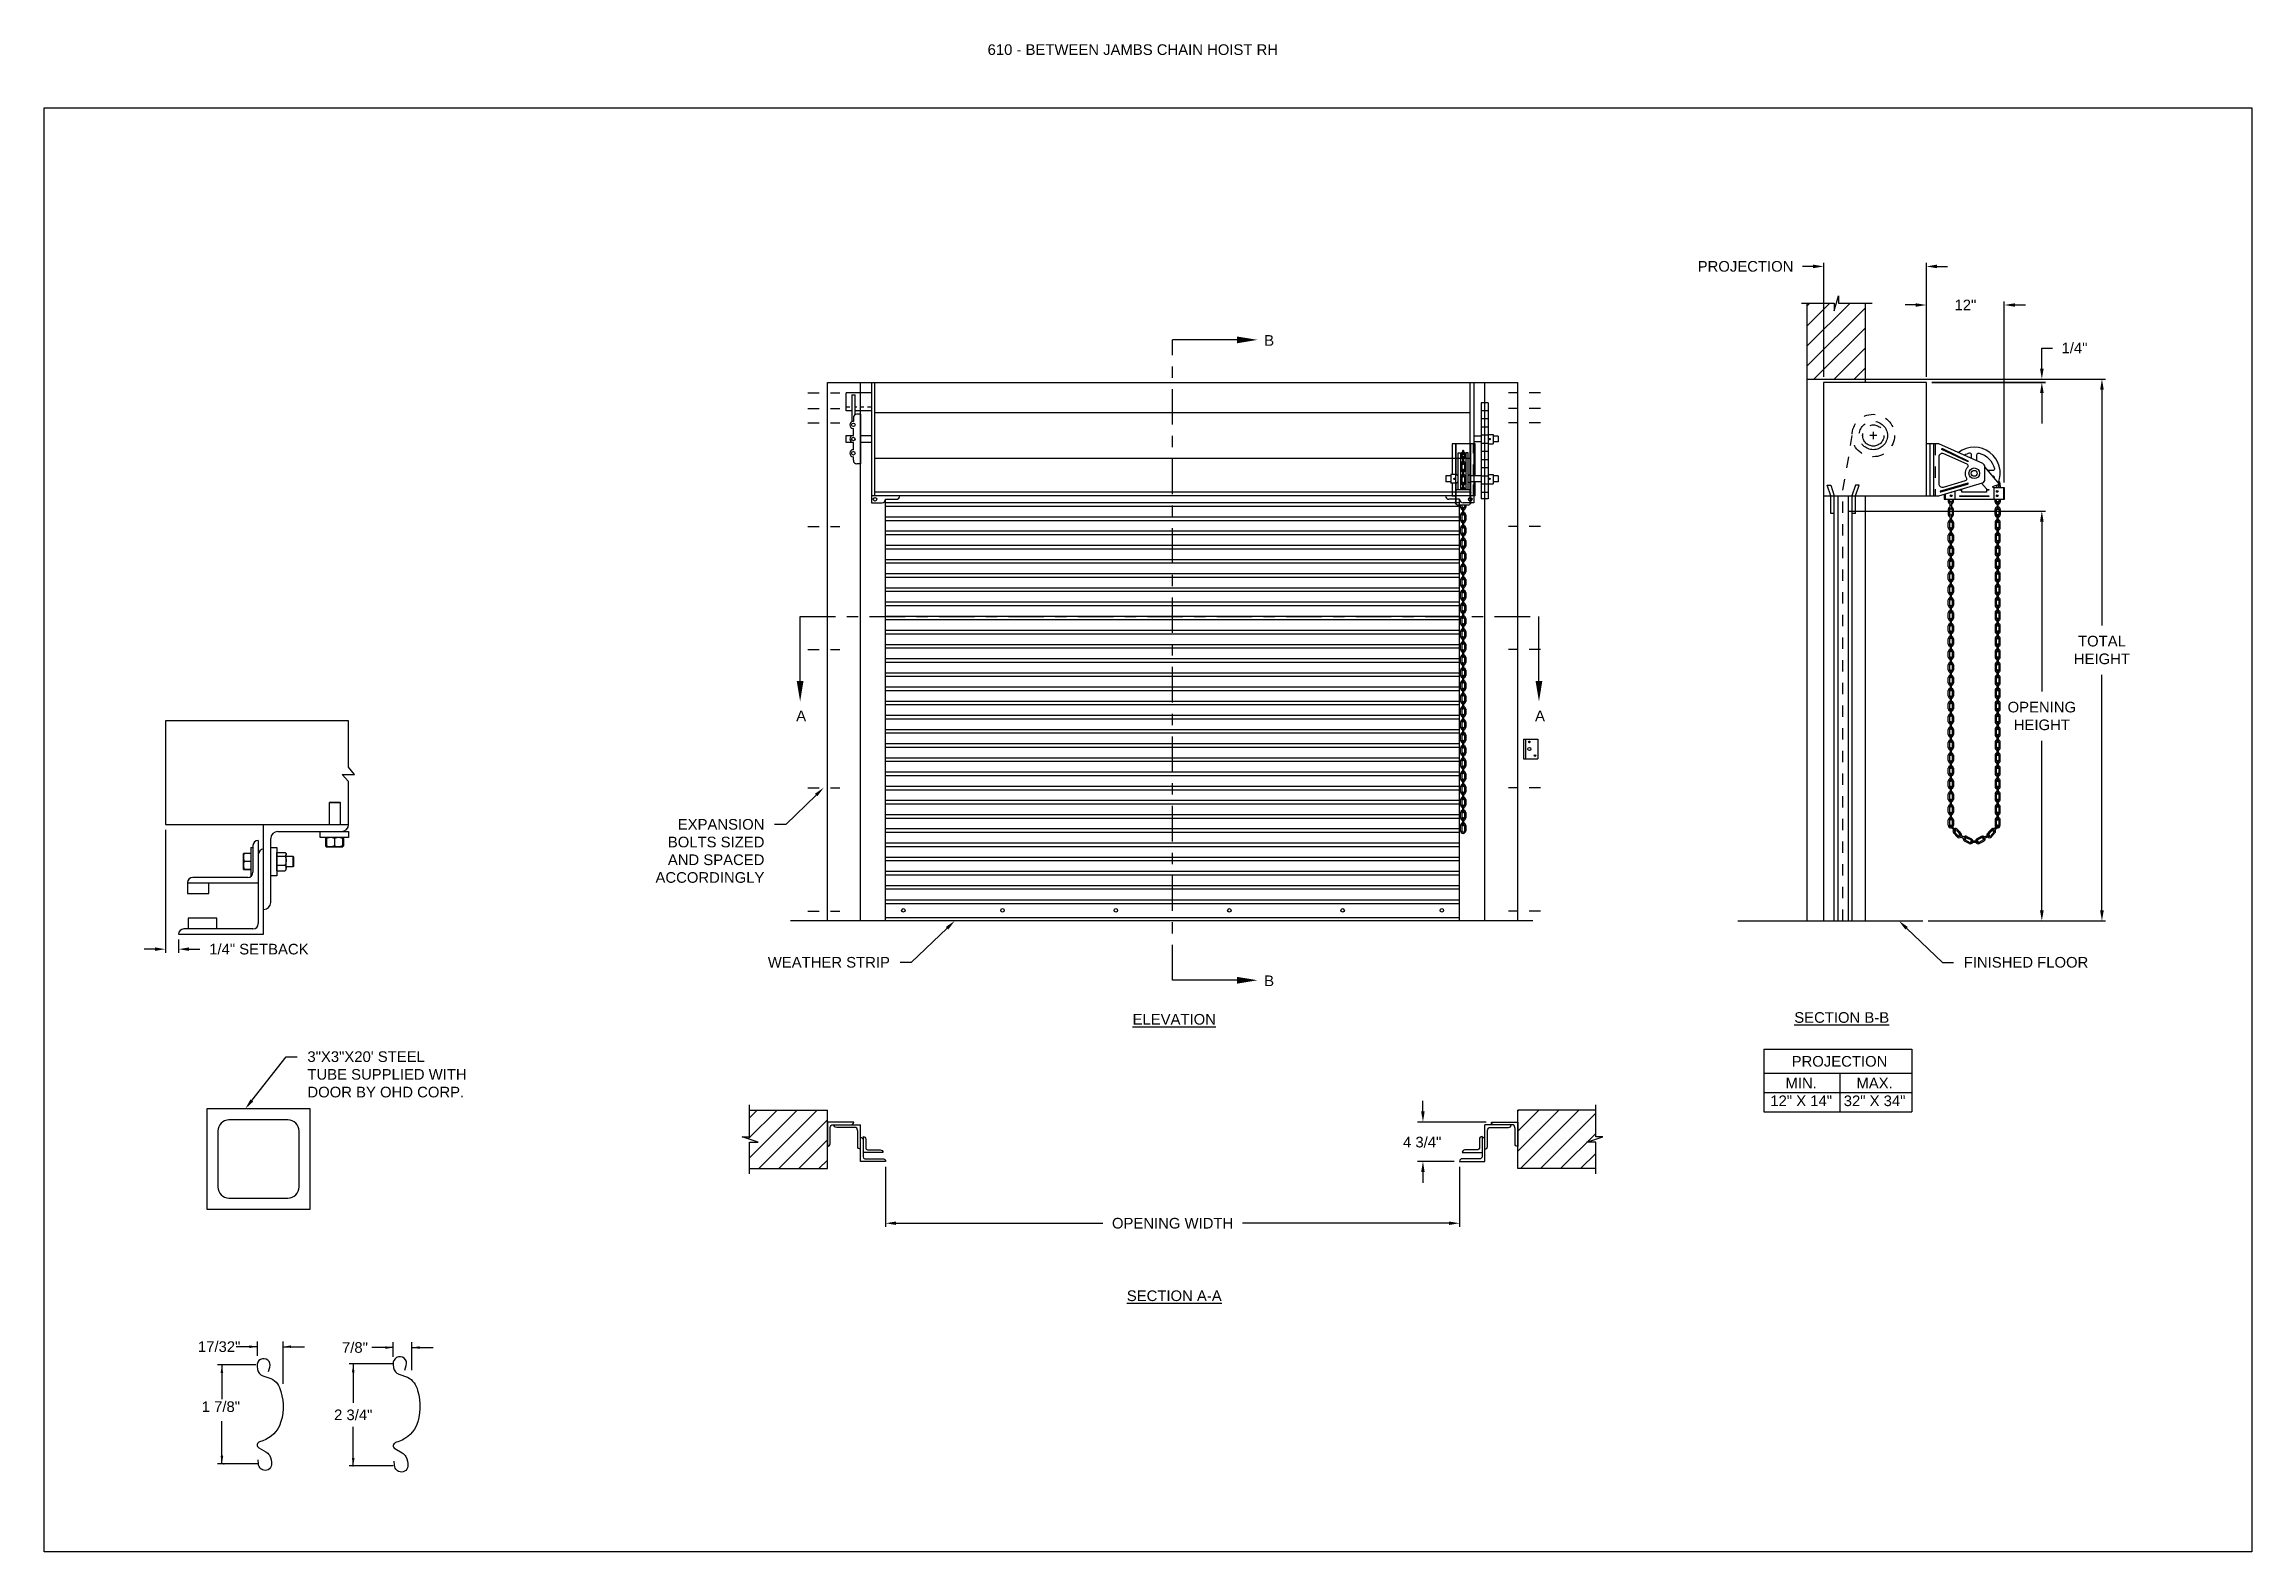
# Model space of a CAD drawing. Header units: inches. Extents: x 169.6 to 213.7, y 195.1 to 266.5.
# Drawn here: x 194.25 to 213.72, y 214.76 to 228.05 of the extents above; entities that cross this region are included whole.
import ezdxf
from ezdxf import colors
from ezdxf.entities.mleader import LeaderData, LeaderLine
from ezdxf.enums import TextEntityAlignment as Align
from ezdxf.math import Vec2, Vec3

# ---------------------------------------------------------------- set-up
doc = ezdxf.new("R2010")
doc.units = ezdxf.units.IN
doc.header["$LTSCALE"] = 0.25
doc.header["$MEASUREMENT"] = 0
for name, pattern in [('CENTER', [2, 1.25, -0.25, 0.25, -0.25]), ('CENTER2', [1.125, 0.75, -0.125, 0.125, -0.125]), ('HIDDEN', [0.375, 0.25, -0.125]), ('HIDDEN2', [0.1875, 0.125, -0.0625])]:
    doc.linetypes.add(name, pattern=pattern)
for name, color, linetype in [('ANNOTATIONS', 1, 'Continuous'), ('CHAIN HOIST LH', 7, 'Continuous'), ('DETAILS', 4, 'Continuous'), ('SECTION CUTS', 6, 'CENTER')]:
    doc.layers.add(name, color=color, linetype=linetype)
doc.styles.add('ARIAL', font='arial.ttf', dxfattribs={"height": 0.09375})
doc.styles.get("Standard").update_dxf_attribs({"font": 'romans.shx'})
doc.dimstyles.new('ARIAL', dxfattribs={"dimtxt": 0.09375, "dimasz": 0.09375, "dimexe": 0.03125, "dimexo": 0.046875, "dimgap": 0.09, "dimtad": 0, "dimtih": 1, "dimtoh": 1, "dimdec": 4, "dimzin": 0, "dimdsep": 46, "dimlunit": 4, "dimtxsty": 'ARIAL', "dimcen": 0.09, "dimadec": 0, "dimazin": 0, "dimtfac": 1, "dimtdec": 4, "dimtix": 1, "dimtofl": 0, "dimtmove": 0, "dimatfit": 3, "dimfxl": 0.18, "dimfrac": 2, "dimtolj": 1, "dimtzin": 0, "dimarcsym": 0})
doc.dimstyles.new('STANDARD$0', dxfattribs={"dimtxt": 0.09375, "dimasz": 0.09375, "dimexe": 0.03125, "dimexo": 0.046875, "dimgap": 0.09, "dimtad": 0, "dimtih": 1, "dimtoh": 1, "dimdec": 4, "dimzin": 0, "dimdsep": 46, "dimtxsty": 'ARIAL', "dimcen": 0.09, "dimadec": 0, "dimazin": 0, "dimtfac": 1, "dimtdec": 4, "dimtofl": 0, "dimtmove": 0, "dimatfit": 1, "dimfxl": 1, "dimtolj": 1, "dimtzin": 0, "dimarcsym": 0})
pattern_1 = [(45, (5.59953, -38.68773), (-0.08838835, 0.08838835), [])]

msp = doc.modelspace()

# ---------------------------------------------------------------- texts
at = {"layer": 'ANNOTATIONS', "style": 'ARIAL'}
msp.add_text('1 7/8"', height=0.09375, dxfattribs=at).set_placement((195.64185, 215.99205))
at = {"layer": 'ANNOTATIONS', "linetype": 'Continuous', "style": 'ARIAL'}
msp.add_text('2 3/4"', height=0.09375, dxfattribs=at).set_placement((196.97789, 215.96675), align=Align.MIDDLE_CENTER)
at = {"layer": 'ANNOTATIONS', "insert": (202.57261, 228.05267), "char_height": 0.09375, "width": 4.6220629, "attachment_point": 1, "line_spacing_factor": 0.86134, "style": 'ARIAL'}
msp.add_mtext('610 - BETWEEN JAMBS CHAIN HOIST RH', dxfattribs=at)
at = {"layer": 'ANNOTATIONS', "char_height": 0.09375, "attachment_point": 2, "style": 'ARIAL'}
for s, insert, width in [('{\\LELEVATION}', (204.21863, 219.50166), 3.0834986), ('{\\LSECTION B-B}', (210.10516, 219.51762), 1.3823677), ('{\\LSECTION A-A}', (204.21863, 217.06383), 1.3823677)]:
    msp.add_mtext(s, dxfattribs=dict(at, insert=insert, width=width))
for s, width, insert in [('PROJECTION ', 1.7594917, (210.08559, 219.13109)), ('MIN.\\P12" X 14" ', 0.6711642, (209.74747, 218.9391)), ('MAX.\\P32" X 34"', 0.6567117, (210.3949, 218.9391))]:
    msp.add_mtext_dynamic_manual_height_columns(s, width=width, gutter_width=1.36268, heights=[0], dxfattribs=dict(at, insert=insert))
at = {"layer": 'ANNOTATIONS', "insert": (195.7954, 216.56757), "char_height": 0.09375, "attachment_point": 5, "style": 'ARIAL'}
msp.add_mtext('17/32"', dxfattribs=at)
at = {"layer": 'ANNOTATIONS', "linetype": 'Continuous', "insert": (196.99315, 216.5599), "char_height": 0.09375, "attachment_point": 5, "style": 'ARIAL'}
msp.add_mtext('7/8"', dxfattribs=at)
at = {"layer": 'SECTION CUTS', "style": 'ARIAL'}
for s, p in [('B', (205.01193, 225.39463)), ('A', (200.8846, 222.08385)), ('A', (207.40055, 222.08385)), ('B', (205.01193, 219.74737))]:
    msp.add_text(s, height=0.09375, dxfattribs=at).set_placement(p)

# ---------------------------------------------------------------- blocks, each defined once
blk = doc.blocks.new('*D38')
at = {"layer": 'ANNOTATIONS', "color": 0, "lineweight": -2, "transparency": 16777216}
for p, q in [((195.322, 221.127), (195.322, 220.042)), ((195.229, 220.073), (195.135, 220.073)), ((195.438, 220.158), (195.438, 220.042)), ((195.531, 220.073), (195.625, 220.073))]:
    blk.add_line(p, q, dxfattribs=at)
at = {"layer": 'ANNOTATIONS', "color": 0, "transparency": 16777216}
for points in [[(195.229, 220.089), (195.229, 220.058), (195.322, 220.073)], [(195.531, 220.089), (195.531, 220.058), (195.438, 220.073)]]:
    blk.add_solid(points, dxfattribs=at)
at = {"layer": 'defpoints', "color": 0, "transparency": 16777216}
for p in [(195.322, 221.174), (195.438, 220.205), (195.438, 220.073)]:
    blk.add_point(p, dxfattribs=at)
at = {"layer": 'ANNOTATIONS', "color": 0, "transparency": 16777216, "insert": (196.146, 220.073), "char_height": 0.09375, "attachment_point": 5, "style": 'ARIAL'}
blk.add_mtext('\\A1;1/4" SETBACK', dxfattribs=at)
blk = doc.blocks.new('*D37')
at = {"layer": 'ANNOTATIONS', "color": 0, "lineweight": -2, "transparency": 16777216}
for p, q in [((211.87, 225.193), (211.87, 225.374)), ((211.87, 225.374), (211.964, 225.374)), ((210.36, 225.1), (211.901, 225.1)), ((210.899, 225.072), (211.901, 225.072)), ((211.87, 224.978), (211.87, 224.884))]:
    blk.add_line(p, q, dxfattribs=at)
at = {"layer": 'ANNOTATIONS', "color": 0, "transparency": 16777216}
for points in [[(211.854, 225.193), (211.886, 225.193), (211.87, 225.1)], [(211.854, 224.978), (211.886, 224.978), (211.87, 225.072)]]:
    blk.add_solid(points, dxfattribs=at)
at = {"layer": 'defpoints', "color": 0, "transparency": 16777216}
for p in [(210.313, 225.1), (211.87, 225.1), (210.852, 225.072)]:
    blk.add_point(p, dxfattribs=at)
at = {"layer": 'ANNOTATIONS', "color": 0, "transparency": 16777216, "insert": (212.158, 225.374), "char_height": 0.0938, "attachment_point": 5, "style": 'ARIAL'}
blk.add_mtext('\\A1;1/4"', dxfattribs=at)
blk = doc.blocks.new('*D39')
at = {"layer": 'ANNOTATIONS', "color": 0, "lineweight": -2, "transparency": 16777216}
for p, q in [((206.412, 218.642), (206.412, 218.735)), ((206.969, 218.548), (206.365, 218.548)), ((206.688, 218.202), (206.365, 218.202)), ((206.412, 218.108), (206.412, 218.014))]:
    blk.add_line(p, q, dxfattribs=at)
at = {"layer": 'ANNOTATIONS', "color": 0, "transparency": 16777216}
for points in [[(206.396, 218.642), (206.427, 218.642), (206.412, 218.548)], [(206.396, 218.108), (206.427, 218.108), (206.412, 218.202)]]:
    blk.add_solid(points, dxfattribs=at)
at = {"layer": 'defpoints', "color": 0, "transparency": 16777216}
for p in [(207.016, 218.548), (206.412, 218.202), (206.735, 218.202)]:
    blk.add_point(p, dxfattribs=at)
at = {"layer": 'ANNOTATIONS', "color": 0, "transparency": 16777216, "insert": (206.405, 218.371), "char_height": 0.0938, "attachment_point": 5, "style": 'ARIAL'}
blk.add_mtext('\\A1;4 3/4"', dxfattribs=at)
blk = doc.blocks.new('*D40')
at = {"layer": 'ANNOTATIONS', "color": 0, "lineweight": -2, "transparency": 16777216}
for p, q in [((201.673, 218.155), (201.673, 217.625)), ((206.735, 218.155), (206.735, 217.625)), ((201.766, 217.656), (203.588, 217.656)), ((206.641, 217.656), (204.82, 217.656))]:
    blk.add_line(p, q, dxfattribs=at)
at = {"layer": 'ANNOTATIONS', "color": 0, "transparency": 16777216}
for points in [[(201.766, 217.672), (201.766, 217.641), (201.673, 217.656)], [(206.641, 217.672), (206.641, 217.641), (206.735, 217.656)]]:
    blk.add_solid(points, dxfattribs=at)
at = {"layer": 'defpoints', "color": 0, "transparency": 16777216}
for p in [(201.673, 218.202), (206.735, 218.202), (206.735, 217.656)]:
    blk.add_point(p, dxfattribs=at)
at = {"layer": 'ANNOTATIONS', "color": 0, "transparency": 16777216, "insert": (204.204, 217.656), "char_height": 0.09375, "attachment_point": 5, "style": 'ARIAL'}
blk.add_mtext('\\A1;OPENING WIDTH', dxfattribs=at)
blk = doc.blocks.new('*D41')
at = {"layer": 'ANNOTATIONS', "color": 0, "lineweight": -2, "transparency": 16777216}
for p, q in [((209.852, 226.094), (209.758, 226.094)), ((209.946, 225.119), (209.946, 226.125)), ((210.852, 225.119), (210.852, 226.125)), ((210.946, 226.094), (211.039, 226.094))]:
    blk.add_line(p, q, dxfattribs=at)
at = {"layer": 'ANNOTATIONS', "color": 0, "transparency": 16777216}
for points in [[(209.852, 226.11), (209.852, 226.078), (209.946, 226.094)], [(210.946, 226.11), (210.946, 226.078), (210.852, 226.094)]]:
    blk.add_solid(points, dxfattribs=at)
at = {"layer": 'defpoints', "color": 0, "transparency": 16777216}
for p in [(210.852, 226.094), (209.946, 225.072), (210.852, 225.072)]:
    blk.add_point(p, dxfattribs=at)
at = {"layer": 'ANNOTATIONS', "color": 0, "transparency": 16777216, "insert": (209.257, 226.094), "char_height": 0.09375, "attachment_point": 5, "style": 'ARIAL'}
blk.add_mtext('\\A1;PROJECTION', dxfattribs=at)
blk = doc.blocks.new('*D42')
at = {"layer": 'ANNOTATIONS', "color": 0, "lineweight": -2, "transparency": 16777216}
for p, q in [((210.36, 225.1), (212.431, 225.1)), ((212.4, 225.006), (212.4, 222.928)), ((212.4, 220.415), (212.4, 222.493)), ((210.868, 220.322), (212.431, 220.322))]:
    blk.add_line(p, q, dxfattribs=at)
at = {"layer": 'ANNOTATIONS', "color": 0, "transparency": 16777216}
for points in [[(212.384, 225.006), (212.416, 225.006), (212.4, 225.1)], [(212.384, 220.415), (212.416, 220.415), (212.4, 220.322)]]:
    blk.add_solid(points, dxfattribs=at)
at = {"layer": 'defpoints', "color": 0, "transparency": 16777216}
for p in [(210.313, 225.1), (210.821, 220.322), (212.4, 220.322)]:
    blk.add_point(p, dxfattribs=at)
at = {"layer": 'ANNOTATIONS', "color": 0, "transparency": 16777216, "insert": (212.4, 222.711), "char_height": 0.0938, "attachment_point": 5, "style": 'ARIAL'}
blk.add_mtext('\\A1;TOTAL \\PHEIGHT', dxfattribs=at)
blk = doc.blocks.new('*D43')
at = {"layer": 'ANNOTATIONS', "color": 0, "lineweight": -2, "transparency": 16777216}
for p, q in [((210.163, 223.936), (211.901, 223.936)), ((211.87, 223.842), (211.87, 222.346)), ((211.87, 220.415), (211.87, 221.911)), ((210.868, 220.322), (211.901, 220.322))]:
    blk.add_line(p, q, dxfattribs=at)
at = {"layer": 'ANNOTATIONS', "color": 0, "transparency": 16777216}
for points in [[(211.854, 223.842), (211.886, 223.842), (211.87, 223.936)], [(211.854, 220.415), (211.886, 220.415), (211.87, 220.322)]]:
    blk.add_solid(points, dxfattribs=at)
at = {"layer": 'defpoints', "color": 0, "transparency": 16777216}
for p in [(210.116, 223.936), (211.87, 223.936), (210.821, 220.322)]:
    blk.add_point(p, dxfattribs=at)
at = {"layer": 'ANNOTATIONS', "color": 0, "transparency": 16777216, "insert": (211.87, 222.129), "char_height": 0.09375, "attachment_point": 5, "style": 'ARIAL'}
blk.add_mtext('\\A1;OPENING\\PHEIGHT', dxfattribs=at)
blk = doc.blocks.new('*D59')
at = {"layer": 'ANNOTATIONS', "color": 0, "lineweight": -2, "transparency": 16777216}
for p, q in [((210.758, 225.754), (210.664, 225.754)), ((210.852, 225.669), (210.852, 225.785)), ((211.539, 224.188), (211.539, 225.785)), ((211.633, 225.754), (211.727, 225.754))]:
    blk.add_line(p, q, dxfattribs=at)
at = {"layer": 'ANNOTATIONS', "color": 0, "transparency": 16777216}
for points in [[(210.758, 225.769), (210.758, 225.738), (210.852, 225.754)], [(211.633, 225.769), (211.633, 225.738), (211.539, 225.754)]]:
    blk.add_solid(points, dxfattribs=at)
at = {"layer": 'defpoints', "color": 0, "transparency": 16777216}
for p in [(211.539, 225.754), (210.852, 225.622), (211.539, 224.141)]:
    blk.add_point(p, dxfattribs=at)
at = {"layer": 'ANNOTATIONS', "color": 0, "transparency": 16777216, "insert": (211.196, 225.754), "char_height": 0.0938, "attachment_point": 5, "style": 'ARIAL'}
blk.add_mtext('\\A1;12"', dxfattribs=at)

# ---------------------------------------------------------------- dimensions: what is measured, and where the dimension line sits
at = {"layer": 'ANNOTATIONS'}
dim = msp.add_linear_dim(base=(210.85199, 226.09397), p1=(209.94574, 225.07165), p2=(210.85199, 225.07165), text='PROJECTION', dimstyle='STANDARD$0', dxfattribs=at)
dim.commit()
dim.dimension.update_dxf_attribs({"geometry": '*D41', "text_midpoint": (209.25663, 226.09397), "dimtype": 160})
for base, p1, p2, text, picture, middle in [((211.53949, 225.75358), (210.85199, 225.62187), (211.53949, 224.14135), '12"', '*D59', (211.19574, 225.75358)), ((206.73515, 217.65629), (201.67265, 218.20197), (206.73515, 218.20197), 'OPENING WIDTH', '*D40', (204.2039, 217.65629))]:
    dim = msp.add_linear_dim(base=base, p1=p1, p2=p2, text=text, dimstyle='STANDARD$0', dxfattribs=at)
    dim.commit()
    dim.dimension.update_dxf_attribs({"geometry": picture, "text_midpoint": middle})
dim = msp.add_linear_dim(base=(211.87003, 225.09963), p1=(210.85199, 225.07165), p2=(210.31348, 225.09963), angle=90, text='1/4"', dimstyle='ARIAL', dxfattribs=at)
dim.commit()
dim.dimension.update_dxf_attribs({"geometry": '*D37', "text_midpoint": (212.15786, 225.37419), "dimtype": 160})
for base, p1, p2, text, picture, middle in [((212.39991, 220.32165), (210.31348, 225.09963), (210.82074, 220.32165), 'TOTAL \\PHEIGHT', '*D42', (212.39991, 222.71064)), ((211.87003, 223.93595), (210.82074, 220.32165), (210.11627, 223.93595), 'OPENING\\PHEIGHT', '*D43', (211.87003, 222.1288))]:
    dim = msp.add_linear_dim(base=base, p1=p1, p2=p2, angle=90, text=text, dimstyle='STANDARD$0', dxfattribs=at)
    dim.commit()
    dim.dimension.update_dxf_attribs({"geometry": picture, "text_midpoint": middle})
dim = msp.add_linear_dim(base=(195.43763, 220.07329), p1=(195.3223, 221.17353), p2=(195.43763, 220.20478), text='1/4" SETBACK', dimstyle='STANDARD$0', override={"dimarcsym": 1}, dxfattribs=at)
dim.commit()
dim.dimension.update_dxf_attribs({"geometry": '*D38', "text_midpoint": (196.14602, 220.07329), "dimtype": 160})
dim = msp.add_linear_dim(base=(206.4115, 218.20197), p1=(207.01551, 218.54796), p2=(206.73515, 218.20197), angle=90, text='4 3/4"', dimstyle='STANDARD$0', override={"dimtxt": 0.09375, "dimasz": 0.09375, "dimexe": 0.046875, "dimgap": 0.0625, "dimlunit": 4, "dimtxsty": 'ARIAL', "dimcen": 0.089844, "dimtmove": 2, "dimfxl": 0.18, "dimfrac": 2}, dxfattribs=at)
dim.commit()
dim.dimension.update_dxf_attribs({"geometry": '*D39', "text_midpoint": (206.40536, 218.37099), "dimtype": 160})

# ---------------------------------------------------------------- hatches: boundary and pattern name
at = {"layer": 'CHAIN HOIST LH', "linetype": 'Continuous'}
h = msp.add_hatch(dxfattribs=at)
h.set_pattern_fill('ANSI31', color=256, style=0)
h.set_pattern_definition([(45, (5.15465, -39.17975), (-0.088388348, 0.088388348), [])])
h.paths.add_polyline_path([(210.31348, 226.36676), (210.31348, 225.77104), (210.07699, 225.77104), (210.07699, 225.8357), (210.03857, 225.70234), (210.03857, 225.77104), (209.79786, 225.77104), (209.79786, 226.55105)])
h.paths.add_polyline_path([(209.79786, 226.55105), (209.79786, 225.09963), (210.31348, 225.09963), (210.31348, 226.35299), (210.31348, 226.36676)])
at = {"layer": 'CHAIN HOIST LH'}
h = msp.add_hatch(dxfattribs=at)
h.set_pattern_fill('ANSI31', color=256, style=0)
h.set_pattern_definition(pattern_1)
h.paths.add_polyline_path([(201.15968, 218.65474), (200.47218, 218.65474), (200.47218, 218.41754), (200.40807, 218.41754), (200.55014, 218.37063), (200.47218, 218.37063), (200.47218, 218.13911), (201.15968, 218.13911), (201.15968, 218.30162)])
h = msp.add_hatch(dxfattribs=at)
h.set_pattern_fill('ANSI31', color=256, style=0)
h.set_pattern_definition(pattern_1)
h.paths.add_polyline_path([(207.99973, 218.41754), (207.93562, 218.41754), (207.93562, 218.65474), (207.24812, 218.65474), (207.24812, 218.13911), (207.2663, 218.13911), (207.93562, 218.13911), (207.93562, 218.37063), (207.85766, 218.37063)])

# ---------------------------------------------------------------- linework, layer by layer
at = {"layer": 'ANNOTATIONS'}
for p, q in [((210.32099, 225.09963), (212.38983, 225.09963)), ((210.89886, 225.07165), (211.90128, 225.07165)), ((211.87003, 224.9779), (211.87003, 224.70952)), ((209.4169, 219.19052), (209.4169, 218.63915)), ((209.4169, 219.19052), (210.72467, 219.19052)), ((210.72467, 219.19052), (210.72467, 218.63915)), ((209.4169, 218.97905), (210.72467, 218.97905)), ((210.08976, 218.97905), (210.08976, 218.63915)), ((209.4169, 218.8091), (210.72467, 218.8091)), ((209.4169, 218.63915), (210.72467, 218.63915)), ((196.13226, 216.56757), (195.94476, 216.56757)), ((196.13226, 216.48582), (196.13226, 216.61445)), ((196.35963, 216.24027), (196.35963, 216.61445)), ((196.35963, 216.56757), (196.54713, 216.56757)), ((196.11872, 216.4065), (195.78122, 216.4065)), ((195.8197, 216.4065), (195.8197, 216.10494)), ((195.8197, 215.53463), (195.8197, 215.91181)), ((196.14685, 215.53463), (195.78122, 215.53463))]:
    msp.add_line(p, q, dxfattribs=at)
at = {"layer": 'ANNOTATIONS', "linetype": 'ByBlock'}
for p, q in [((197.33001, 216.5599), (197.14251, 216.5599)), ((197.33001, 216.47815), (197.33001, 216.60678)), ((197.49453, 216.35979), (197.49453, 216.60678)), ((197.49453, 216.5599), (197.68203, 216.5599)), ((197.32918, 216.41677), (196.94125, 216.41677)), ((196.97789, 216.41677), (196.97789, 216.07375)), ((196.97789, 215.51674), (196.97789, 215.85975)), ((197.32918, 215.51674), (196.94125, 215.51674))]:
    msp.add_line(p, q, dxfattribs=at)
at = {"layer": 'ANNOTATIONS'}
for p in [(195.8197, 215.60913), (195.83747, 215.53463)]:
    msp.add_point(p, dxfattribs=at)
at = {"layer": 'ANNOTATIONS', "linetype": 'ByBlock'}
msp.add_point((196.97789, 215.51674), dxfattribs=at)
at = {"layer": 'ANNOTATIONS'}
for points in [[(211.85441, 224.9779), (211.88566, 224.9779), (211.87003, 225.07165)], [(196.06194, 216.55585), (196.06194, 216.57929), (196.13226, 216.56757)], [(196.42995, 216.57929), (196.42995, 216.55585), (196.35963, 216.56757)], [(195.83142, 216.33618), (195.80798, 216.33618), (195.8197, 216.4065)], [(195.83142, 215.60495), (195.80798, 215.60495), (195.8197, 215.53463)]]:
    msp.add_solid(points, dxfattribs=at)
at = {"layer": 'ANNOTATIONS', "linetype": 'ByBlock'}
for points in [[(197.25969, 216.54818), (197.25969, 216.57162), (197.33001, 216.5599)], [(197.56485, 216.57162), (197.56485, 216.54818), (197.49453, 216.5599)], [(196.98961, 216.34067), (196.96617, 216.34067), (196.97789, 216.41099)], [(196.98961, 215.58706), (196.96617, 215.58706), (196.97789, 215.51674)]]:
    msp.add_solid(points, dxfattribs=at)
at = {"layer": 'CHAIN HOIST LH', "linetype": 'Continuous'}
for p, q in [((209.75147, 225.77104), (210.03857, 225.77104)), ((209.79786, 225.77104), (209.79786, 220.32165)), ((210.03857, 225.70234), (210.07699, 225.8357)), ((210.03857, 225.77104), (210.03857, 225.70234)), ((210.07699, 225.8357), (210.07699, 225.77104)), ((210.07699, 225.77104), (210.37218, 225.77104)), ((210.31348, 225.07165), (210.31348, 225.77104)), ((209.79786, 225.09963), (210.31348, 225.09963)), ((201.15968, 220.32165), (201.15968, 225.07165)), ((201.54494, 224.9779), (201.32619, 224.9779)), ((201.32619, 224.82165), (201.32619, 224.9779)), ((201.37417, 224.96023), (201.37417, 224.72432)), ((201.37417, 224.96023), (201.40542, 224.96023)), ((201.40542, 224.78682), (201.40542, 224.96023)), ((201.45052, 220.32165), (201.45052, 225.07165)), ((206.95728, 220.32165), (206.95728, 225.07165)), ((207.24812, 220.32165), (207.24812, 225.07165)), ((209.94574, 225.07165), (209.94574, 220.32165)), ((210.85199, 225.07165), (209.94574, 225.07165)), ((210.85199, 224.07165), (210.85199, 225.07165)), ((201.35744, 224.8529), (201.32619, 224.8529)), ((201.37417, 224.82165), (201.32619, 224.82165)), ((201.38869, 224.75915), (201.38869, 224.7279)), ((201.41994, 224.8529), (201.40542, 224.8529)), ((201.54494, 224.82165), (201.40542, 224.82165)), ((201.45119, 224.7904), (201.41994, 224.7904)), ((201.48244, 224.8529), (201.45119, 224.8529)), ((201.45119, 224.7904), (201.45119, 224.3529)), ((201.54494, 224.8529), (201.51369, 224.8529)), ((201.5789, 224.80538), (206.8289, 224.80538)), ((201.32619, 224.5404), (201.32619, 224.6029)), ((201.32619, 224.6029), (201.38869, 224.6029)), ((201.38869, 224.5404), (201.32619, 224.5404)), ((201.38869, 224.6029), (201.38869, 224.6654)), ((201.38869, 224.4779), (201.38869, 224.5404)), ((201.45119, 224.6029), (201.54494, 224.6029)), ((201.54494, 224.5404), (201.45119, 224.5404)), ((206.87307, 224.53004), (206.66904, 224.53004)), ((210.88324, 224.53004), (210.88324, 224.07165)), ((210.91449, 224.53004), (210.91449, 224.07165)), ((201.38869, 224.38415), (201.38869, 224.4154)), ((201.45119, 224.3529), (201.41994, 224.3529)), ((201.5789, 224.40372), (206.8289, 224.40372)), ((206.8289, 224.1029), (201.5789, 224.1029)), ((210.00824, 224.07165), (209.97699, 224.1654)), ((209.97699, 224.1654), (210.00824, 224.1654)), ((210.00824, 224.1654), (210.03949, 224.07165)), ((210.22699, 224.1654), (210.19574, 224.07165)), ((210.22699, 224.07165), (210.25824, 224.1654)), ((210.25824, 224.1654), (210.22699, 224.1654)), ((211.10199, 224.11313), (211.10199, 224.0404)), ((211.16449, 224.12044), (211.14886, 224.12044)), ((211.43534, 224.24616), (211.43592, 224.24616)), ((211.44574, 224.14135), (211.44574, 224.0404)), ((211.53168, 224.14135), (211.53168, 224.0404)), ((201.67265, 220.32165), (201.67265, 224.0404)), ((206.66904, 224.07165), (206.70029, 224.07165)), ((206.73515, 220.32165), (206.73515, 224.0404)), ((206.87307, 224.07165), (206.83218, 224.07165)), ((209.94574, 224.07165), (210.96136, 224.07165)), ((210.00824, 223.9154), (210.00824, 224.07165)), ((210.03949, 223.9154), (210.00824, 223.9154)), ((210.03949, 220.32165), (210.03949, 224.07165)), ((210.07074, 224.07165), (210.07074, 220.32165)), ((210.16449, 220.32165), (210.16449, 224.07165)), ((210.19574, 224.07165), (210.19574, 220.32165)), ((210.22699, 223.9154), (210.19574, 223.9154)), ((210.22699, 223.9154), (210.22699, 224.07165)), ((210.31348, 220.32165), (210.31348, 224.07165)), ((211.01605, 224.08778), (211.01605, 224.0404)), ((207.29988, 221.92433), (207.29988, 221.75246)), ((207.29988, 221.92433), (207.42488, 221.92433)), ((207.31551, 221.92433), (207.31551, 221.75246)), ((207.42488, 221.92433), (207.42488, 221.75246)), ((207.29988, 221.75246), (207.42488, 221.75246)), ((209.18951, 220.32165), (210.82074, 220.32165)), ((200.47218, 218.41754), (200.47218, 218.70161)), ((207.93562, 218.41754), (207.93562, 218.70161)), ((201.45052, 218.20197), (201.45052, 218.52445)), ((206.95728, 218.20197), (206.95728, 218.52445)), ((207.20899, 218.52445), (206.95728, 218.52445)), ((200.55014, 218.37063), (200.40807, 218.41754)), ((200.40807, 218.41754), (200.47218, 218.41754)), ((200.47218, 218.09224), (200.47218, 218.37063)), ((200.47218, 218.37063), (200.55014, 218.37063)), ((207.85766, 218.37063), (207.99973, 218.41754)), ((207.93562, 218.37063), (207.85766, 218.37063)), ((207.99973, 218.41754), (207.93562, 218.41754)), ((207.93562, 218.09224), (207.93562, 218.37063))]:
    msp.add_line(p, q, dxfattribs=at)
at = {"layer": 'CHAIN HOIST LH', "linetype": 'CENTER2', "ltscale": 0.5}
for p, q in [((200.98647, 224.9779), (201.26807, 224.9779)), ((207.44849, 224.9779), (207.16689, 224.9779)), ((200.98647, 224.84231), (201.26807, 224.84231)), ((200.98647, 224.71614), (201.26807, 224.71614)), ((207.44849, 224.84231), (207.16689, 224.84231)), ((207.44849, 224.71614), (207.16689, 224.71614)), ((200.98647, 223.79944), (201.26807, 223.79944)), ((207.44849, 223.79944), (207.16689, 223.79944)), ((200.98647, 222.71542), (201.26807, 222.71542)), ((207.44849, 222.71542), (207.16689, 222.71542)), ((200.98647, 221.49667), (201.26807, 221.49667)), ((207.44849, 221.49667), (207.16689, 221.49667)), ((200.98647, 220.40913), (201.26807, 220.40913)), ((207.44849, 220.40913), (207.16689, 220.40913))]:
    msp.add_line(p, q, dxfattribs=at)
at = {"layer": 'CHAIN HOIST LH'}
for p, q in [((201.15968, 225.07165), (207.24812, 225.07165)), ((201.54765, 225.07165), (201.54765, 224.00915)), ((201.5789, 224.07165), (201.5789, 225.07165)), ((206.8289, 224.07165), (206.8289, 225.07165)), ((206.86015, 225.07165), (206.86015, 224.00915)), ((206.92565, 224.89213), (206.92565, 224.04408)), ((206.98784, 224.89213), (206.92565, 224.89213)), ((206.98784, 224.89213), (206.98784, 224.04408)), ((206.98784, 224.82052), (206.92565, 224.82052)), ((206.98784, 224.74852), (206.92565, 224.74852)), ((206.66904, 224.53004), (206.66904, 224.26027)), ((206.70029, 224.53004), (206.70029, 223.99919)), ((206.70474, 224.26356), (206.70474, 224.53004)), ((206.82772, 224.26356), (206.82772, 224.53004)), ((206.83218, 224.53004), (206.83218, 223.99919)), ((206.92565, 224.5976), (206.85744, 224.5976)), ((206.92565, 224.5457), (206.85744, 224.5457)), ((206.87307, 224.24691), (206.87307, 224.53004)), ((206.98784, 224.67652), (206.92565, 224.67652)), ((206.98784, 224.60452), (206.92565, 224.60452)), ((206.98784, 224.53252), (206.92565, 224.53252)), ((206.98784, 224.61096), (207.03155, 224.61096)), ((206.98784, 224.52812), (207.03155, 224.52812)), ((207.03155, 224.61096), (207.03155, 224.52812)), ((207.0739, 224.5976), (207.03155, 224.5976)), ((207.0739, 224.5457), (207.03155, 224.5457)), ((207.0739, 224.5976), (207.0739, 224.5457)), ((206.75441, 224.43421), (206.75441, 224.41797)), ((206.75441, 224.35027), (206.75441, 224.30385)), ((206.76068, 224.46773), (206.76068, 224.43798)), ((206.76068, 224.41264), (206.76068, 224.38625)), ((206.76068, 224.38625), (206.77178, 224.38625)), ((206.76068, 224.38535), (206.76068, 224.3556)), ((206.76068, 224.38535), (206.77178, 224.38535)), ((206.76068, 224.29851), (206.76068, 224.24148)), ((206.77178, 224.43798), (206.77178, 224.46773)), ((206.77178, 224.38625), (206.77178, 224.41264)), ((206.77178, 224.3556), (206.77178, 224.38535)), ((206.77178, 224.24148), (206.77178, 224.29851)), ((206.77806, 224.43421), (206.77806, 224.41797)), ((206.77806, 224.42539), (206.78915, 224.42539)), ((206.77806, 224.42449), (206.78915, 224.42449)), ((206.77806, 224.35027), (206.77806, 224.33244)), ((206.77806, 224.33244), (206.78915, 224.33244)), ((206.77806, 224.33154), (206.78915, 224.33154)), ((206.77806, 224.33154), (206.77806, 224.30385)), ((206.98784, 224.46052), (206.92565, 224.46052)), ((206.98784, 224.38852), (206.92565, 224.38852)), ((206.98784, 224.31652), (206.92565, 224.31652)), ((206.65658, 224.24691), (206.61423, 224.24691)), ((206.61423, 224.24691), (206.61423, 224.19501)), ((206.65658, 224.19501), (206.61423, 224.19501)), ((206.70029, 224.26027), (206.65658, 224.26027)), ((206.65658, 224.26027), (206.65658, 224.18165)), ((206.70029, 224.18165), (206.65658, 224.18165)), ((206.66904, 224.18165), (206.66904, 224.07165)), ((206.70474, 223.99919), (206.70474, 224.17836)), ((206.82772, 224.12397), (206.70474, 224.12397)), ((206.71449, 224.25381), (206.72139, 224.25381)), ((206.71449, 224.18811), (206.72139, 224.18811)), ((206.75441, 224.23615), (206.75441, 224.18972)), ((206.76068, 224.27452), (206.77178, 224.27452)), ((206.76068, 224.27362), (206.77178, 224.27362)), ((206.76068, 224.18439), (206.76068, 224.15801)), ((206.76068, 224.15801), (206.77178, 224.15801)), ((206.76068, 224.15711), (206.77178, 224.15711)), ((206.76068, 224.15711), (206.76068, 224.12735)), ((206.77178, 224.15801), (206.77178, 224.18439)), ((206.77178, 224.12735), (206.77178, 224.15711)), ((206.77806, 224.23615), (206.77806, 224.21832)), ((206.77806, 224.21832), (206.78915, 224.21832)), ((206.77806, 224.21742), (206.78915, 224.21742)), ((206.77806, 224.21742), (206.77806, 224.18972)), ((206.81797, 224.25381), (206.81108, 224.25381)), ((206.81797, 224.18811), (206.81108, 224.18811)), ((206.82772, 223.99919), (206.82772, 224.17836)), ((206.92565, 224.24691), (206.83218, 224.24691)), ((206.92565, 224.19501), (206.83218, 224.19501)), ((206.87307, 224.07165), (206.87307, 224.19501)), ((206.98784, 224.24452), (206.92565, 224.24452)), ((206.98784, 224.17252), (206.92565, 224.17252)), ((206.98784, 224.10052), (206.92565, 224.10052)), ((206.98784, 224.26027), (207.03155, 224.26027)), ((206.98784, 224.17743), (207.03155, 224.17743)), ((207.03155, 224.26027), (207.03155, 224.17743)), ((207.0739, 224.24691), (207.03155, 224.24691)), ((207.0739, 224.19501), (207.03155, 224.19501)), ((207.0739, 224.24691), (207.0739, 224.19501)), ((211.16449, 224.12825), (211.15326, 224.12825)), ((211.46832, 224.14828), (211.46832, 224.14135)), ((211.49196, 224.17956), (211.49196, 224.17912)), ((206.86015, 224.07165), (201.54765, 224.07165)), ((201.54765, 224.00915), (201.6414, 224.00915)), ((201.67265, 224.00915), (201.67265, 224.0404)), ((201.67265, 224.0404), (201.7664, 224.0404)), ((206.73515, 224.00797), (201.67265, 224.00797)), ((206.73515, 223.97672), (201.67265, 223.97672)), ((206.73515, 224.0404), (206.6414, 224.0404)), ((206.70029, 223.99919), (206.70474, 223.99919)), ((206.71449, 223.99176), (206.81797, 223.99176)), ((206.73515, 224.00915), (206.73515, 224.0404)), ((206.74331, 223.97038), (206.74331, 223.99176)), ((206.75441, 223.99176), (206.75441, 223.97038)), ((206.76068, 223.96505), (206.76068, 223.93867)), ((206.76068, 223.93867), (206.77178, 223.93867)), ((206.76068, 223.93777), (206.77178, 223.93777)), ((206.76068, 223.93777), (206.76068, 223.90801)), ((206.86015, 224.00915), (206.7664, 224.00915)), ((206.77178, 223.93867), (206.77178, 223.96505)), ((206.77178, 223.90801), (206.77178, 223.93777)), ((206.77806, 223.99176), (206.77806, 223.97038)), ((206.78915, 223.99176), (206.78915, 223.97038)), ((206.83218, 223.99919), (206.82772, 223.99919)), ((206.98784, 224.04408), (206.92565, 224.04408)), ((211.04467, 224.0404), (211.04467, 224.01902)), ((211.04467, 223.95132), (211.04467, 223.93349)), ((211.05577, 223.93349), (211.04467, 223.93349)), ((211.04467, 223.93259), (211.04467, 223.9049)), ((211.05577, 223.93259), (211.04467, 223.93259)), ((211.05577, 224.0404), (211.05577, 224.01902)), ((211.05577, 223.95132), (211.05577, 223.93349)), ((211.05577, 223.93259), (211.05577, 223.9049)), ((211.06204, 223.9873), (211.06204, 224.01369)), ((211.07314, 223.9873), (211.06204, 223.9873)), ((211.07314, 223.9864), (211.06204, 223.9864)), ((211.06204, 223.95665), (211.06204, 223.9864)), ((211.07314, 224.01369), (211.07314, 223.9873)), ((211.07314, 223.9864), (211.07314, 223.95665)), ((211.07941, 224.0404), (211.07941, 224.01902)), ((211.07941, 223.95132), (211.07941, 223.9049)), ((211.09051, 224.01902), (211.09051, 224.0404)), ((211.09051, 223.9049), (211.09051, 223.95132)), ((211.45722, 224.01902), (211.45722, 224.0404)), ((211.45722, 223.9049), (211.45722, 223.95132)), ((211.46832, 224.0404), (211.46832, 224.01902)), ((211.46832, 223.95132), (211.46832, 223.9049)), ((211.47459, 224.01369), (211.47459, 223.9873)), ((211.47459, 223.9873), (211.48569, 223.9873)), ((211.47459, 223.9864), (211.47459, 223.95665)), ((211.47459, 223.9864), (211.48569, 223.9864)), ((211.48569, 223.9873), (211.48569, 224.01369)), ((211.48569, 223.95665), (211.48569, 223.9864)), ((211.49196, 224.0404), (211.49196, 224.01902)), ((211.49196, 223.95132), (211.49196, 223.93349)), ((211.49196, 223.93349), (211.50306, 223.93349)), ((211.49196, 223.93259), (211.50306, 223.93259)), ((211.49196, 223.93259), (211.49196, 223.9049)), ((211.50306, 224.0404), (211.50306, 224.01902)), ((211.50306, 223.95132), (211.50306, 223.93349)), ((211.50306, 223.93259), (211.50306, 223.9049)), ((206.73515, 223.88297), (201.67265, 223.88297)), ((206.73515, 223.85172), (201.67265, 223.85172)), ((206.73515, 223.75797), (201.67265, 223.75797)), ((206.73515, 223.72672), (201.67265, 223.72672)), ((206.74331, 223.85626), (206.74331, 223.90268)), ((206.74331, 223.74214), (206.74331, 223.78856)), ((206.75441, 223.90268), (206.75441, 223.85626)), ((206.75441, 223.78856), (206.75441, 223.74214)), ((206.76068, 223.85093), (206.76068, 223.82455)), ((206.76068, 223.82455), (206.77178, 223.82455)), ((206.76068, 223.82365), (206.76068, 223.79389)), ((206.76068, 223.82365), (206.77178, 223.82365)), ((206.76068, 223.73681), (206.76068, 223.71042)), ((206.76068, 223.71042), (206.77178, 223.71042)), ((206.76068, 223.70952), (206.76068, 223.67977)), ((206.76068, 223.70952), (206.77178, 223.70952)), ((206.77178, 223.82455), (206.77178, 223.85093)), ((206.77178, 223.79389), (206.77178, 223.82365)), ((206.77178, 223.71042), (206.77178, 223.73681)), ((206.77178, 223.67977), (206.77178, 223.70952)), ((206.77806, 223.90268), (206.77806, 223.88486)), ((206.77806, 223.88486), (206.78915, 223.88486)), ((206.77806, 223.88396), (206.77806, 223.85626)), ((206.77806, 223.88396), (206.78915, 223.88396)), ((206.77806, 223.78856), (206.77806, 223.77073)), ((206.77806, 223.77073), (206.78915, 223.77073)), ((206.77806, 223.76983), (206.78915, 223.76983)), ((206.77806, 223.76983), (206.77806, 223.74214)), ((206.78915, 223.90268), (206.78915, 223.88486)), ((206.78915, 223.88396), (206.78915, 223.85626)), ((206.78915, 223.78856), (206.78915, 223.77073)), ((206.78915, 223.76983), (206.78915, 223.74214)), ((211.04467, 223.79077), (211.04467, 223.8372)), ((211.04467, 223.67665), (211.04467, 223.72307)), ((211.05577, 223.8372), (211.05577, 223.79077)), ((211.05577, 223.72307), (211.05577, 223.67665)), ((211.06204, 223.87318), (211.06204, 223.89957)), ((211.06204, 223.87318), (211.07314, 223.87318)), ((211.06204, 223.87228), (211.07314, 223.87228)), ((211.06204, 223.87228), (211.06204, 223.84253)), ((211.06204, 223.78544), (211.06204, 223.75906)), ((211.06204, 223.75906), (211.07314, 223.75906)), ((211.06204, 223.75816), (211.07314, 223.75816)), ((211.06204, 223.75816), (211.06204, 223.72841)), ((211.07314, 223.89957), (211.07314, 223.87318)), ((211.07314, 223.84253), (211.07314, 223.87228)), ((211.07314, 223.75906), (211.07314, 223.78544)), ((211.07314, 223.72841), (211.07314, 223.75816)), ((211.07941, 223.8372), (211.07941, 223.81937)), ((211.07941, 223.81937), (211.09051, 223.81937)), ((211.07941, 223.81847), (211.07941, 223.79077)), ((211.07941, 223.81847), (211.09051, 223.81847)), ((211.07941, 223.72307), (211.07941, 223.70525)), ((211.09051, 223.8372), (211.09051, 223.81937)), ((211.09051, 223.81847), (211.09051, 223.79077)), ((211.09051, 223.72307), (211.09051, 223.70525)), ((211.45722, 223.8372), (211.45722, 223.81937)), ((211.46832, 223.81937), (211.45722, 223.81937)), ((211.45722, 223.81847), (211.45722, 223.79077)), ((211.46832, 223.81847), (211.45722, 223.81847)), ((211.45722, 223.72307), (211.45722, 223.70525)), ((211.46832, 223.8372), (211.46832, 223.81937)), ((211.46832, 223.81847), (211.46832, 223.79077)), ((211.46832, 223.72307), (211.46832, 223.70525)), ((211.47459, 223.89957), (211.47459, 223.87318)), ((211.48569, 223.87318), (211.47459, 223.87318)), ((211.47459, 223.84253), (211.47459, 223.87228)), ((211.48569, 223.87228), (211.47459, 223.87228)), ((211.47459, 223.75906), (211.47459, 223.78544)), ((211.48569, 223.75906), (211.47459, 223.75906)), ((211.48569, 223.75816), (211.47459, 223.75816)), ((211.47459, 223.72841), (211.47459, 223.75816)), ((211.48569, 223.87318), (211.48569, 223.89957)), ((211.48569, 223.87228), (211.48569, 223.84253)), ((211.48569, 223.78544), (211.48569, 223.75906)), ((211.48569, 223.75816), (211.48569, 223.72841)), ((211.49196, 223.8372), (211.49196, 223.79077)), ((211.49196, 223.72307), (211.49196, 223.67665)), ((211.50306, 223.79077), (211.50306, 223.8372)), ((211.50306, 223.67665), (211.50306, 223.72307)), ((206.73515, 223.63297), (201.67265, 223.63297)), ((206.73515, 223.60172), (201.67265, 223.60172)), ((206.74331, 223.62802), (206.74331, 223.67444)), ((206.74331, 223.51389), (206.74331, 223.56032)), ((206.75441, 223.67444), (206.75441, 223.62802)), ((206.75441, 223.56032), (206.75441, 223.51389)), ((206.76068, 223.62269), (206.76068, 223.5963)), ((206.76068, 223.5963), (206.77178, 223.5963)), ((206.76068, 223.5954), (206.76068, 223.56565)), ((206.76068, 223.5954), (206.77178, 223.5954)), ((206.77178, 223.5963), (206.77178, 223.62269)), ((206.77178, 223.56565), (206.77178, 223.5954)), ((206.77806, 223.67444), (206.77806, 223.65661)), ((206.77806, 223.65661), (206.78915, 223.65661)), ((206.77806, 223.65571), (206.78915, 223.65571)), ((206.77806, 223.65571), (206.77806, 223.62802)), ((206.77806, 223.56032), (206.77806, 223.54249)), ((206.77806, 223.54249), (206.78915, 223.54249)), ((206.77806, 223.54159), (206.78915, 223.54159)), ((206.77806, 223.54159), (206.77806, 223.51389)), ((206.78915, 223.67444), (206.78915, 223.65661)), ((206.78915, 223.65571), (206.78915, 223.62802)), ((206.78915, 223.56032), (206.78915, 223.54249)), ((206.78915, 223.54159), (206.78915, 223.51389)), ((211.04467, 223.56253), (211.04467, 223.60895)), ((211.05577, 223.60895), (211.05577, 223.56253)), ((211.06204, 223.67132), (211.06204, 223.64494)), ((211.06204, 223.64494), (211.07314, 223.64494)), ((211.06204, 223.64404), (211.07314, 223.64404)), ((211.06204, 223.64404), (211.06204, 223.61428)), ((211.06204, 223.5572), (211.06204, 223.53082)), ((211.06204, 223.53082), (211.07314, 223.53082)), ((211.06204, 223.52992), (211.06204, 223.50016)), ((211.06204, 223.52992), (211.07314, 223.52992)), ((211.07314, 223.64494), (211.07314, 223.67132)), ((211.07314, 223.61428), (211.07314, 223.64404)), ((211.07314, 223.53082), (211.07314, 223.5572)), ((211.07314, 223.50016), (211.07314, 223.52992)), ((211.07941, 223.70525), (211.09051, 223.70525)), ((211.07941, 223.70435), (211.07941, 223.67665)), ((211.07941, 223.70435), (211.09051, 223.70435)), ((211.07941, 223.60895), (211.07941, 223.59113)), ((211.07941, 223.59113), (211.09051, 223.59113)), ((211.07941, 223.59023), (211.09051, 223.59023)), ((211.07941, 223.59023), (211.07941, 223.56253)), ((211.09051, 223.70435), (211.09051, 223.67665)), ((211.09051, 223.60895), (211.09051, 223.59113)), ((211.09051, 223.59023), (211.09051, 223.56253)), ((211.46832, 223.70525), (211.45722, 223.70525)), ((211.46832, 223.70435), (211.45722, 223.70435)), ((211.45722, 223.70435), (211.45722, 223.67665)), ((211.45722, 223.60895), (211.45722, 223.59113)), ((211.46832, 223.59113), (211.45722, 223.59113)), ((211.46832, 223.59023), (211.45722, 223.59023)), ((211.45722, 223.59023), (211.45722, 223.56253)), ((211.46832, 223.70435), (211.46832, 223.67665)), ((211.46832, 223.60895), (211.46832, 223.59113)), ((211.46832, 223.59023), (211.46832, 223.56253)), ((211.47459, 223.64494), (211.47459, 223.67132)), ((211.48569, 223.64494), (211.47459, 223.64494)), ((211.47459, 223.61428), (211.47459, 223.64404)), ((211.48569, 223.64404), (211.47459, 223.64404)), ((211.47459, 223.53082), (211.47459, 223.5572)), ((211.48569, 223.53082), (211.47459, 223.53082)), ((211.48569, 223.52992), (211.47459, 223.52992)), ((211.47459, 223.50016), (211.47459, 223.52992)), ((211.48569, 223.67132), (211.48569, 223.64494)), ((211.48569, 223.64404), (211.48569, 223.61428)), ((211.48569, 223.5572), (211.48569, 223.53082)), ((211.48569, 223.52992), (211.48569, 223.50016)), ((211.49196, 223.60895), (211.49196, 223.56253)), ((211.50306, 223.56253), (211.50306, 223.60895)), ((206.73515, 223.50797), (201.67265, 223.50797)), ((206.73515, 223.47672), (201.67265, 223.47672)), ((206.73515, 223.38297), (201.67265, 223.38297)), ((206.73515, 223.35172), (201.67265, 223.35172)), ((206.74331, 223.39977), (206.74331, 223.44619)), ((206.74331, 223.28565), (206.74331, 223.33207)), ((206.75441, 223.44619), (206.75441, 223.39977)), ((206.75441, 223.33207), (206.75441, 223.28565)), ((206.76068, 223.50856), (206.76068, 223.48218)), ((206.76068, 223.48218), (206.77178, 223.48218)), ((206.76068, 223.48128), (206.76068, 223.45153)), ((206.76068, 223.48128), (206.77178, 223.48128)), ((206.76068, 223.39444), (206.76068, 223.36806)), ((206.76068, 223.36806), (206.77178, 223.36806)), ((206.76068, 223.36716), (206.77178, 223.36716)), ((206.76068, 223.36716), (206.76068, 223.3374)), ((206.77178, 223.48218), (206.77178, 223.50856)), ((206.77178, 223.45153), (206.77178, 223.48128)), ((206.77178, 223.36806), (206.77178, 223.39444)), ((206.77178, 223.3374), (206.77178, 223.36716)), ((206.77806, 223.44619), (206.77806, 223.42837)), ((206.77806, 223.42837), (206.78915, 223.42837)), ((206.77806, 223.42747), (206.78915, 223.42747)), ((206.77806, 223.42747), (206.77806, 223.39977)), ((206.77806, 223.33207), (206.77806, 223.31425)), ((206.78915, 223.44619), (206.78915, 223.42837)), ((206.78915, 223.42747), (206.78915, 223.39977)), ((206.78915, 223.33207), (206.78915, 223.31425)), ((211.04467, 223.44841), (211.04467, 223.49483)), ((211.04467, 223.33429), (211.04467, 223.38071)), ((211.05577, 223.49483), (211.05577, 223.44841)), ((211.05577, 223.38071), (211.05577, 223.33429)), ((211.06204, 223.44308), (211.06204, 223.41669)), ((211.06204, 223.41669), (211.07314, 223.41669)), ((211.06204, 223.4158), (211.06204, 223.38604)), ((211.06204, 223.4158), (211.07314, 223.4158)), ((211.06204, 223.32896), (211.06204, 223.30257)), ((211.07314, 223.41669), (211.07314, 223.44308)), ((211.07314, 223.38604), (211.07314, 223.4158)), ((211.07314, 223.30257), (211.07314, 223.32896)), ((211.07941, 223.49483), (211.07941, 223.477)), ((211.07941, 223.477), (211.09051, 223.477)), ((211.07941, 223.47611), (211.09051, 223.47611)), ((211.07941, 223.47611), (211.07941, 223.44841)), ((211.07941, 223.38071), (211.07941, 223.36288)), ((211.07941, 223.36288), (211.09051, 223.36288)), ((211.07941, 223.36198), (211.09051, 223.36198)), ((211.07941, 223.36198), (211.07941, 223.33429)), ((211.09051, 223.49483), (211.09051, 223.477)), ((211.09051, 223.47611), (211.09051, 223.44841)), ((211.09051, 223.38071), (211.09051, 223.36288)), ((211.09051, 223.36198), (211.09051, 223.33429)), ((211.45722, 223.49483), (211.45722, 223.477)), ((211.46832, 223.477), (211.45722, 223.477)), ((211.46832, 223.47611), (211.45722, 223.47611)), ((211.45722, 223.47611), (211.45722, 223.44841)), ((211.45722, 223.38071), (211.45722, 223.36288)), ((211.46832, 223.36288), (211.45722, 223.36288)), ((211.45722, 223.36198), (211.45722, 223.33429)), ((211.46832, 223.36198), (211.45722, 223.36198)), ((211.46832, 223.49483), (211.46832, 223.477)), ((211.46832, 223.47611), (211.46832, 223.44841)), ((211.46832, 223.38071), (211.46832, 223.36288)), ((211.46832, 223.36198), (211.46832, 223.33429)), ((211.47459, 223.41669), (211.47459, 223.44308)), ((211.48569, 223.41669), (211.47459, 223.41669)), ((211.47459, 223.38604), (211.47459, 223.4158)), ((211.48569, 223.4158), (211.47459, 223.4158)), ((211.47459, 223.30257), (211.47459, 223.32896)), ((211.48569, 223.44308), (211.48569, 223.41669)), ((211.48569, 223.4158), (211.48569, 223.38604)), ((211.48569, 223.32896), (211.48569, 223.30257)), ((211.49196, 223.49483), (211.49196, 223.44841)), ((211.49196, 223.38071), (211.49196, 223.33429)), ((211.50306, 223.44841), (211.50306, 223.49483)), ((211.50306, 223.33429), (211.50306, 223.38071)), ((206.73515, 223.25797), (201.67265, 223.25797)), ((206.73515, 223.22672), (201.67265, 223.22672)), ((206.73515, 223.13297), (201.67265, 223.13297)), ((206.74331, 223.17153), (206.74331, 223.21795)), ((206.75441, 223.21795), (206.75441, 223.17153)), ((206.76068, 223.28032), (206.76068, 223.25394)), ((206.76068, 223.25394), (206.77178, 223.25394)), ((206.76068, 223.25304), (206.77178, 223.25304)), ((206.76068, 223.25304), (206.76068, 223.22328)), ((206.76068, 223.1662), (206.76068, 223.13981)), ((206.76068, 223.13981), (206.77178, 223.13981)), ((206.76068, 223.13892), (206.77178, 223.13892)), ((206.76068, 223.13892), (206.76068, 223.10916)), ((206.77178, 223.25394), (206.77178, 223.28032)), ((206.77178, 223.22328), (206.77178, 223.25304)), ((206.77178, 223.13981), (206.77178, 223.1662)), ((206.77178, 223.10916), (206.77178, 223.13892)), ((206.77806, 223.31425), (206.78915, 223.31425)), ((206.77806, 223.31335), (206.77806, 223.28565)), ((206.77806, 223.31335), (206.78915, 223.31335)), ((206.77806, 223.21795), (206.77806, 223.20012)), ((206.77806, 223.20012), (206.78915, 223.20012)), ((206.77806, 223.19923), (206.77806, 223.17153)), ((206.77806, 223.19923), (206.78915, 223.19923)), ((206.78915, 223.31335), (206.78915, 223.28565)), ((206.78915, 223.21795), (206.78915, 223.20012)), ((206.78915, 223.19923), (206.78915, 223.17153)), ((211.04467, 223.22016), (211.04467, 223.26659)), ((211.04467, 223.10604), (211.04467, 223.15247)), ((211.05577, 223.26659), (211.05577, 223.22016)), ((211.05577, 223.15247), (211.05577, 223.10604)), ((211.06204, 223.30257), (211.07314, 223.30257)), ((211.06204, 223.30167), (211.06204, 223.27192)), ((211.06204, 223.30167), (211.07314, 223.30167)), ((211.06204, 223.21483), (211.06204, 223.18845)), ((211.06204, 223.18845), (211.07314, 223.18845)), ((211.06204, 223.18755), (211.07314, 223.18755)), ((211.06204, 223.18755), (211.06204, 223.1578)), ((211.07314, 223.27192), (211.07314, 223.30167)), ((211.07314, 223.18845), (211.07314, 223.21483)), ((211.07314, 223.1578), (211.07314, 223.18755)), ((211.07941, 223.26659), (211.07941, 223.24876)), ((211.07941, 223.24876), (211.09051, 223.24876)), ((211.07941, 223.24786), (211.07941, 223.22016)), ((211.07941, 223.24786), (211.09051, 223.24786)), ((211.07941, 223.15247), (211.07941, 223.13464)), ((211.07941, 223.13464), (211.09051, 223.13464)), ((211.07941, 223.13374), (211.07941, 223.10604)), ((211.07941, 223.13374), (211.09051, 223.13374)), ((211.09051, 223.26659), (211.09051, 223.24876)), ((211.09051, 223.24786), (211.09051, 223.22016)), ((211.09051, 223.15247), (211.09051, 223.13464)), ((211.09051, 223.13374), (211.09051, 223.10604)), ((211.45722, 223.26659), (211.45722, 223.24876)), ((211.46832, 223.24876), (211.45722, 223.24876)), ((211.45722, 223.24786), (211.45722, 223.22016)), ((211.46832, 223.24786), (211.45722, 223.24786)), ((211.45722, 223.15247), (211.45722, 223.13464)), ((211.46832, 223.13464), (211.45722, 223.13464)), ((211.45722, 223.13374), (211.45722, 223.10604)), ((211.46832, 223.13374), (211.45722, 223.13374)), ((211.46832, 223.26659), (211.46832, 223.24876)), ((211.46832, 223.24786), (211.46832, 223.22016)), ((211.46832, 223.15247), (211.46832, 223.13464)), ((211.46832, 223.13374), (211.46832, 223.10604)), ((211.48569, 223.30257), (211.47459, 223.30257)), ((211.48569, 223.30167), (211.47459, 223.30167)), ((211.47459, 223.27192), (211.47459, 223.30167)), ((211.47459, 223.18845), (211.47459, 223.21483)), ((211.48569, 223.18845), (211.47459, 223.18845)), ((211.47459, 223.1578), (211.47459, 223.18755)), ((211.48569, 223.18755), (211.47459, 223.18755)), ((211.48569, 223.30167), (211.48569, 223.27192)), ((211.48569, 223.21483), (211.48569, 223.18845)), ((211.48569, 223.18755), (211.48569, 223.1578)), ((211.49196, 223.26659), (211.49196, 223.22016)), ((211.49196, 223.15247), (211.49196, 223.10604)), ((211.50306, 223.22016), (211.50306, 223.26659)), ((211.50306, 223.10604), (211.50306, 223.15247)), ((206.73515, 223.10172), (201.67265, 223.10172)), ((206.73515, 223.00797), (201.67265, 223.00797)), ((206.73515, 222.97672), (201.67265, 222.97672)), ((206.74331, 223.05741), (206.74331, 223.10383)), ((206.74331, 222.94328), (206.74331, 222.98971)), ((206.75441, 223.10383), (206.75441, 223.05741)), ((206.75441, 222.98971), (206.75441, 222.94328)), ((206.76068, 223.05208), (206.76068, 223.02569)), ((206.76068, 223.02569), (206.77178, 223.02569)), ((206.76068, 223.02479), (206.77178, 223.02479)), ((206.76068, 223.02479), (206.76068, 222.99504)), ((206.76068, 222.93795), (206.76068, 222.91157)), ((206.77178, 223.02569), (206.77178, 223.05208)), ((206.77178, 222.99504), (206.77178, 223.02479)), ((206.77178, 222.91157), (206.77178, 222.93795)), ((206.77806, 223.10383), (206.77806, 223.086)), ((206.77806, 223.086), (206.78915, 223.086)), ((206.77806, 223.0851), (206.77806, 223.05741)), ((206.77806, 223.0851), (206.78915, 223.0851)), ((206.77806, 222.98971), (206.77806, 222.97188)), ((206.77806, 222.97188), (206.78915, 222.97188)), ((206.77806, 222.97098), (206.77806, 222.94328)), ((206.77806, 222.97098), (206.78915, 222.97098)), ((206.78915, 223.10383), (206.78915, 223.086)), ((206.78915, 223.0851), (206.78915, 223.05741)), ((206.78915, 222.98971), (206.78915, 222.97188)), ((206.78915, 222.97098), (206.78915, 222.94328)), ((211.04467, 222.99192), (211.04467, 223.03834)), ((211.05577, 223.03834), (211.05577, 222.99192)), ((211.06204, 223.10071), (211.06204, 223.07433)), ((211.06204, 223.07433), (211.07314, 223.07433)), ((211.06204, 223.07343), (211.07314, 223.07343)), ((211.06204, 223.07343), (211.06204, 223.04367)), ((211.06204, 222.98659), (211.06204, 222.96021)), ((211.06204, 222.96021), (211.07314, 222.96021)), ((211.06204, 222.95931), (211.07314, 222.95931)), ((211.06204, 222.95931), (211.06204, 222.92955)), ((211.07314, 223.07433), (211.07314, 223.10071)), ((211.07314, 223.04367), (211.07314, 223.07343)), ((211.07314, 222.96021), (211.07314, 222.98659)), ((211.07314, 222.92955), (211.07314, 222.95931)), ((211.07941, 223.03834), (211.07941, 223.02052)), ((211.07941, 223.02052), (211.09051, 223.02052)), ((211.07941, 223.01962), (211.07941, 222.99192)), ((211.07941, 223.01962), (211.09051, 223.01962)), ((211.09051, 223.03834), (211.09051, 223.02052)), ((211.09051, 223.01962), (211.09051, 222.99192)), ((211.45722, 223.03834), (211.45722, 223.02052)), ((211.46832, 223.02052), (211.45722, 223.02052)), ((211.46832, 223.01962), (211.45722, 223.01962)), ((211.45722, 223.01962), (211.45722, 222.99192)), ((211.46832, 223.03834), (211.46832, 223.02052)), ((211.46832, 223.01962), (211.46832, 222.99192)), ((211.47459, 223.07433), (211.47459, 223.10071)), ((211.48569, 223.07433), (211.47459, 223.07433)), ((211.48569, 223.07343), (211.47459, 223.07343)), ((211.47459, 223.04367), (211.47459, 223.07343)), ((211.47459, 222.96021), (211.47459, 222.98659)), ((211.48569, 222.96021), (211.47459, 222.96021)), ((211.47459, 222.92955), (211.47459, 222.95931)), ((211.48569, 222.95931), (211.47459, 222.95931)), ((211.48569, 223.10071), (211.48569, 223.07433)), ((211.48569, 223.07343), (211.48569, 223.04367)), ((211.48569, 222.98659), (211.48569, 222.96021)), ((211.48569, 222.95931), (211.48569, 222.92955)), ((211.49196, 223.03834), (211.49196, 222.99192)), ((211.50306, 222.99192), (211.50306, 223.03834)), ((206.73515, 222.88297), (201.67265, 222.88297)), ((206.73515, 222.85172), (201.67265, 222.85172)), ((206.73515, 222.75797), (201.67265, 222.75797)), ((206.74331, 222.82916), (206.74331, 222.87559)), ((206.74331, 222.71504), (206.74331, 222.76146)), ((206.75441, 222.87559), (206.75441, 222.82916)), ((206.75441, 222.76146), (206.75441, 222.71504)), ((206.76068, 222.91157), (206.77178, 222.91157)), ((206.76068, 222.91067), (206.76068, 222.88092)), ((206.76068, 222.91067), (206.77178, 222.91067)), ((206.76068, 222.82383), (206.76068, 222.79745)), ((206.76068, 222.79745), (206.77178, 222.79745)), ((206.76068, 222.79655), (206.76068, 222.76679)), ((206.76068, 222.79655), (206.77178, 222.79655)), ((206.77178, 222.88092), (206.77178, 222.91067)), ((206.77178, 222.79745), (206.77178, 222.82383)), ((206.77178, 222.76679), (206.77178, 222.79655)), ((206.77806, 222.87559), (206.77806, 222.85776)), ((206.77806, 222.85776), (206.78915, 222.85776)), ((206.77806, 222.85686), (206.78915, 222.85686)), ((206.77806, 222.85686), (206.77806, 222.82916)), ((206.77806, 222.76146), (206.77806, 222.74364)), ((206.77806, 222.74364), (206.78915, 222.74364)), ((206.77806, 222.74274), (206.78915, 222.74274)), ((206.77806, 222.74274), (206.77806, 222.71504)), ((206.78915, 222.87559), (206.78915, 222.85776)), ((206.78915, 222.85686), (206.78915, 222.82916)), ((206.78915, 222.76146), (206.78915, 222.74364)), ((206.78915, 222.74274), (206.78915, 222.71504)), ((211.04467, 222.8778), (211.04467, 222.92422)), ((211.04467, 222.76368), (211.04467, 222.8101)), ((211.05577, 222.92422), (211.05577, 222.8778)), ((211.05577, 222.8101), (211.05577, 222.76368)), ((211.06204, 222.87247), (211.06204, 222.84609)), ((211.06204, 222.84609), (211.07314, 222.84609)), ((211.06204, 222.84519), (211.06204, 222.81543)), ((211.06204, 222.84519), (211.07314, 222.84519)), ((211.06204, 222.75835), (211.06204, 222.73196)), ((211.07314, 222.84609), (211.07314, 222.87247)), ((211.07314, 222.81543), (211.07314, 222.84519)), ((211.07314, 222.73196), (211.07314, 222.75835)), ((211.07941, 222.92422), (211.07941, 222.9064)), ((211.07941, 222.9064), (211.09051, 222.9064)), ((211.07941, 222.9055), (211.07941, 222.8778)), ((211.07941, 222.9055), (211.09051, 222.9055)), ((211.07941, 222.8101), (211.07941, 222.79227)), ((211.07941, 222.79227), (211.09051, 222.79227)), ((211.07941, 222.79137), (211.09051, 222.79137)), ((211.07941, 222.79137), (211.07941, 222.76368)), ((211.09051, 222.92422), (211.09051, 222.9064)), ((211.09051, 222.9055), (211.09051, 222.8778)), ((211.09051, 222.8101), (211.09051, 222.79227)), ((211.09051, 222.79137), (211.09051, 222.76368)), ((211.45722, 222.92422), (211.45722, 222.9064)), ((211.46832, 222.9064), (211.45722, 222.9064)), ((211.46832, 222.9055), (211.45722, 222.9055)), ((211.45722, 222.9055), (211.45722, 222.8778)), ((211.45722, 222.8101), (211.45722, 222.79227)), ((211.46832, 222.79227), (211.45722, 222.79227)), ((211.46832, 222.79137), (211.45722, 222.79137)), ((211.45722, 222.79137), (211.45722, 222.76368)), ((211.46832, 222.92422), (211.46832, 222.9064)), ((211.46832, 222.9055), (211.46832, 222.8778)), ((211.46832, 222.8101), (211.46832, 222.79227)), ((211.46832, 222.79137), (211.46832, 222.76368)), ((211.47459, 222.84609), (211.47459, 222.87247)), ((211.48569, 222.84609), (211.47459, 222.84609)), ((211.47459, 222.81543), (211.47459, 222.84519)), ((211.48569, 222.84519), (211.47459, 222.84519)), ((211.47459, 222.73196), (211.47459, 222.75835)), ((211.48569, 222.87247), (211.48569, 222.84609)), ((211.48569, 222.84519), (211.48569, 222.81543)), ((211.48569, 222.75835), (211.48569, 222.73196)), ((211.49196, 222.92422), (211.49196, 222.8778)), ((211.49196, 222.8101), (211.49196, 222.76368)), ((211.50306, 222.8778), (211.50306, 222.92422)), ((211.50306, 222.76368), (211.50306, 222.8101)), ((206.73515, 222.72672), (201.67265, 222.72672)), ((206.73515, 222.63297), (201.67265, 222.63297)), ((206.73515, 222.60172), (201.67265, 222.60172)), ((206.74331, 222.60092), (206.74331, 222.64734)), ((206.75441, 222.64734), (206.75441, 222.60092)), ((206.76068, 222.70971), (206.76068, 222.68333)), ((206.76068, 222.68333), (206.77178, 222.68333)), ((206.76068, 222.68243), (206.77178, 222.68243)), ((206.76068, 222.68243), (206.76068, 222.65267)), ((206.76068, 222.59559), (206.76068, 222.56921)), ((206.76068, 222.56921), (206.77178, 222.56921)), ((206.76068, 222.56831), (206.76068, 222.53855)), ((206.76068, 222.56831), (206.77178, 222.56831)), ((206.77178, 222.68333), (206.77178, 222.70971)), ((206.77178, 222.65267), (206.77178, 222.68243)), ((206.77178, 222.56921), (206.77178, 222.59559)), ((206.77178, 222.53855), (206.77178, 222.56831)), ((206.77806, 222.64734), (206.77806, 222.62952)), ((206.77806, 222.62952), (206.78915, 222.62952)), ((206.77806, 222.62862), (206.77806, 222.60092)), ((206.77806, 222.62862), (206.78915, 222.62862)), ((206.78915, 222.64734), (206.78915, 222.62952)), ((206.78915, 222.62862), (206.78915, 222.60092)), ((211.04467, 222.64956), (211.04467, 222.69598)), ((211.04467, 222.53543), (211.04467, 222.58186)), ((211.05577, 222.69598), (211.05577, 222.64956)), ((211.05577, 222.58186), (211.05577, 222.53543)), ((211.06204, 222.73196), (211.07314, 222.73196)), ((211.06204, 222.73106), (211.06204, 222.70131)), ((211.06204, 222.73106), (211.07314, 222.73106)), ((211.06204, 222.64422), (211.06204, 222.61784)), ((211.06204, 222.61784), (211.07314, 222.61784)), ((211.06204, 222.61694), (211.07314, 222.61694)), ((211.06204, 222.61694), (211.06204, 222.58719)), ((211.07314, 222.70131), (211.07314, 222.73106)), ((211.07314, 222.61784), (211.07314, 222.64422)), ((211.07314, 222.58719), (211.07314, 222.61694)), ((211.07941, 222.69598), (211.07941, 222.67815)), ((211.07941, 222.67815), (211.09051, 222.67815)), ((211.07941, 222.67725), (211.09051, 222.67725)), ((211.07941, 222.67725), (211.07941, 222.64956)), ((211.07941, 222.58186), (211.07941, 222.56403)), ((211.07941, 222.56403), (211.09051, 222.56403)), ((211.07941, 222.56313), (211.07941, 222.53543)), ((211.07941, 222.56313), (211.09051, 222.56313)), ((211.09051, 222.69598), (211.09051, 222.67815)), ((211.09051, 222.67725), (211.09051, 222.64956)), ((211.09051, 222.58186), (211.09051, 222.56403)), ((211.09051, 222.56313), (211.09051, 222.53543)), ((211.45722, 222.69598), (211.45722, 222.67815)), ((211.46832, 222.67815), (211.45722, 222.67815)), ((211.46832, 222.67725), (211.45722, 222.67725)), ((211.45722, 222.67725), (211.45722, 222.64956)), ((211.45722, 222.58186), (211.45722, 222.56403)), ((211.46832, 222.56403), (211.45722, 222.56403)), ((211.46832, 222.56313), (211.45722, 222.56313)), ((211.45722, 222.56313), (211.45722, 222.53543)), ((211.46832, 222.69598), (211.46832, 222.67815)), ((211.46832, 222.67725), (211.46832, 222.64956)), ((211.46832, 222.58186), (211.46832, 222.56403)), ((211.46832, 222.56313), (211.46832, 222.53543)), ((211.48569, 222.73196), (211.47459, 222.73196)), ((211.48569, 222.73106), (211.47459, 222.73106)), ((211.47459, 222.70131), (211.47459, 222.73106)), ((211.47459, 222.61784), (211.47459, 222.64422)), ((211.48569, 222.61784), (211.47459, 222.61784)), ((211.47459, 222.58719), (211.47459, 222.61694)), ((211.48569, 222.61694), (211.47459, 222.61694)), ((211.48569, 222.73106), (211.48569, 222.70131)), ((211.48569, 222.64422), (211.48569, 222.61784)), ((211.48569, 222.61694), (211.48569, 222.58719)), ((211.49196, 222.69598), (211.49196, 222.64956)), ((211.49196, 222.58186), (211.49196, 222.53543)), ((211.50306, 222.64956), (211.50306, 222.69598)), ((211.50306, 222.53543), (211.50306, 222.58186)), ((206.73515, 222.50797), (201.67265, 222.50797)), ((206.73515, 222.47672), (201.67265, 222.47672)), ((206.73515, 222.38297), (201.67265, 222.38297)), ((206.73515, 222.35172), (201.67265, 222.35172)), ((206.74331, 222.4868), (206.74331, 222.53322)), ((206.74331, 222.37268), (206.74331, 222.4191)), ((206.75441, 222.53322), (206.75441, 222.4868)), ((206.75441, 222.4191), (206.75441, 222.37268)), ((206.76068, 222.48147), (206.76068, 222.45508)), ((206.76068, 222.45508), (206.77178, 222.45508)), ((206.76068, 222.45418), (206.76068, 222.42443)), ((206.76068, 222.45418), (206.77178, 222.45418)), ((206.76068, 222.36734), (206.76068, 222.34096)), ((206.77178, 222.45508), (206.77178, 222.48147)), ((206.77178, 222.42443), (206.77178, 222.45418)), ((206.77178, 222.34096), (206.77178, 222.36734)), ((206.77806, 222.53322), (206.77806, 222.51539)), ((206.77806, 222.51539), (206.78915, 222.51539)), ((206.77806, 222.51449), (206.78915, 222.51449)), ((206.77806, 222.51449), (206.77806, 222.4868)), ((206.77806, 222.4191), (206.77806, 222.40127)), ((206.77806, 222.40127), (206.78915, 222.40127)), ((206.77806, 222.40037), (206.78915, 222.40037)), ((206.77806, 222.40037), (206.77806, 222.37268)), ((206.78915, 222.53322), (206.78915, 222.51539)), ((206.78915, 222.51449), (206.78915, 222.4868)), ((206.78915, 222.4191), (206.78915, 222.40127)), ((206.78915, 222.40037), (206.78915, 222.37268)), ((211.04467, 222.42131), (211.04467, 222.46773)), ((211.04467, 222.30719), (211.04467, 222.35361)), ((211.05577, 222.46773), (211.05577, 222.42131)), ((211.05577, 222.35361), (211.05577, 222.30719)), ((211.06204, 222.5301), (211.06204, 222.50372)), ((211.06204, 222.50372), (211.07314, 222.50372)), ((211.06204, 222.50282), (211.06204, 222.47306)), ((211.06204, 222.50282), (211.07314, 222.50282)), ((211.06204, 222.41598), (211.06204, 222.3896)), ((211.06204, 222.3896), (211.07314, 222.3896)), ((211.06204, 222.3887), (211.06204, 222.35894)), ((211.06204, 222.3887), (211.07314, 222.3887)), ((211.07314, 222.50372), (211.07314, 222.5301)), ((211.07314, 222.47306), (211.07314, 222.50282)), ((211.07314, 222.3896), (211.07314, 222.41598)), ((211.07314, 222.35894), (211.07314, 222.3887)), ((211.07941, 222.46773), (211.07941, 222.44991)), ((211.07941, 222.44991), (211.09051, 222.44991)), ((211.07941, 222.44901), (211.09051, 222.44901)), ((211.07941, 222.44901), (211.07941, 222.42131)), ((211.07941, 222.35361), (211.07941, 222.33579)), ((211.09051, 222.46773), (211.09051, 222.44991)), ((211.09051, 222.44901), (211.09051, 222.42131)), ((211.09051, 222.35361), (211.09051, 222.33579)), ((211.45722, 222.46773), (211.45722, 222.44991)), ((211.46832, 222.44991), (211.45722, 222.44991)), ((211.46832, 222.44901), (211.45722, 222.44901)), ((211.45722, 222.44901), (211.45722, 222.42131)), ((211.45722, 222.35361), (211.45722, 222.33579)), ((211.46832, 222.46773), (211.46832, 222.44991)), ((211.46832, 222.44901), (211.46832, 222.42131)), ((211.46832, 222.35361), (211.46832, 222.33579)), ((211.47459, 222.50372), (211.47459, 222.5301)), ((211.48569, 222.50372), (211.47459, 222.50372)), ((211.47459, 222.47306), (211.47459, 222.50282)), ((211.48569, 222.50282), (211.47459, 222.50282)), ((211.47459, 222.3896), (211.47459, 222.41598)), ((211.48569, 222.3896), (211.47459, 222.3896)), ((211.48569, 222.3887), (211.47459, 222.3887)), ((211.47459, 222.35894), (211.47459, 222.3887)), ((211.48569, 222.5301), (211.48569, 222.50372)), ((211.48569, 222.50282), (211.48569, 222.47306)), ((211.48569, 222.41598), (211.48569, 222.3896)), ((211.48569, 222.3887), (211.48569, 222.35894)), ((211.49196, 222.46773), (211.49196, 222.42131)), ((211.49196, 222.35361), (211.49196, 222.30719)), ((211.50306, 222.42131), (211.50306, 222.46773)), ((211.50306, 222.30719), (211.50306, 222.35361)), ((206.73515, 222.25797), (201.67265, 222.25797)), ((206.73515, 222.22672), (201.67265, 222.22672)), ((206.74331, 222.25855), (206.74331, 222.30498)), ((206.74331, 222.14443), (206.74331, 222.19085)), ((206.75441, 222.30498), (206.75441, 222.25855)), ((206.75441, 222.19085), (206.75441, 222.14443)), ((206.76068, 222.34096), (206.77178, 222.34096)), ((206.76068, 222.34006), (206.76068, 222.31031)), ((206.76068, 222.34006), (206.77178, 222.34006)), ((206.76068, 222.25322), (206.76068, 222.22684)), ((206.76068, 222.22684), (206.77178, 222.22684)), ((206.76068, 222.22594), (206.76068, 222.19618)), ((206.76068, 222.22594), (206.77178, 222.22594)), ((206.77178, 222.31031), (206.77178, 222.34006)), ((206.77178, 222.22684), (206.77178, 222.25322)), ((206.77178, 222.19618), (206.77178, 222.22594)), ((206.77806, 222.30498), (206.77806, 222.28715)), ((206.77806, 222.28715), (206.78915, 222.28715)), ((206.77806, 222.28625), (206.78915, 222.28625)), ((206.77806, 222.28625), (206.77806, 222.25855)), ((206.77806, 222.19085), (206.77806, 222.17303)), ((206.77806, 222.17303), (206.78915, 222.17303)), ((206.77806, 222.17213), (206.78915, 222.17213)), ((206.77806, 222.17213), (206.77806, 222.14443)), ((206.78915, 222.30498), (206.78915, 222.28715)), ((206.78915, 222.28625), (206.78915, 222.25855)), ((206.78915, 222.19085), (206.78915, 222.17303)), ((206.78915, 222.17213), (206.78915, 222.14443)), ((211.04467, 222.19307), (211.04467, 222.23949)), ((211.05577, 222.23949), (211.05577, 222.19307)), ((211.06204, 222.30186), (211.06204, 222.27548)), ((211.06204, 222.27548), (211.07314, 222.27548)), ((211.06204, 222.27458), (211.06204, 222.24482)), ((211.06204, 222.27458), (211.07314, 222.27458)), ((211.06204, 222.18774), (211.06204, 222.16135)), ((211.06204, 222.16135), (211.07314, 222.16135)), ((211.06204, 222.16045), (211.06204, 222.1307)), ((211.06204, 222.16045), (211.07314, 222.16045)), ((211.07314, 222.27548), (211.07314, 222.30186)), ((211.07314, 222.24482), (211.07314, 222.27458)), ((211.07314, 222.16135), (211.07314, 222.18774)), ((211.07314, 222.1307), (211.07314, 222.16045)), ((211.07941, 222.33579), (211.09051, 222.33579)), ((211.07941, 222.33489), (211.09051, 222.33489)), ((211.07941, 222.33489), (211.07941, 222.30719)), ((211.07941, 222.23949), (211.07941, 222.22166)), ((211.07941, 222.22166), (211.09051, 222.22166)), ((211.07941, 222.22076), (211.09051, 222.22076)), ((211.07941, 222.22076), (211.07941, 222.19307)), ((211.09051, 222.33489), (211.09051, 222.30719)), ((211.09051, 222.23949), (211.09051, 222.22166)), ((211.09051, 222.22076), (211.09051, 222.19307)), ((211.46832, 222.33579), (211.45722, 222.33579)), ((211.46832, 222.33489), (211.45722, 222.33489)), ((211.45722, 222.33489), (211.45722, 222.30719)), ((211.45722, 222.23949), (211.45722, 222.22166)), ((211.46832, 222.22166), (211.45722, 222.22166)), ((211.45722, 222.22076), (211.45722, 222.19307)), ((211.46832, 222.22076), (211.45722, 222.22076)), ((211.46832, 222.33489), (211.46832, 222.30719)), ((211.46832, 222.23949), (211.46832, 222.22166)), ((211.46832, 222.22076), (211.46832, 222.19307)), ((211.47459, 222.27548), (211.47459, 222.30186)), ((211.48569, 222.27548), (211.47459, 222.27548)), ((211.47459, 222.24482), (211.47459, 222.27458)), ((211.48569, 222.27458), (211.47459, 222.27458)), ((211.47459, 222.16135), (211.47459, 222.18774)), ((211.48569, 222.16135), (211.47459, 222.16135)), ((211.48569, 222.16045), (211.47459, 222.16045)), ((211.47459, 222.1307), (211.47459, 222.16045)), ((211.48569, 222.30186), (211.48569, 222.27548)), ((211.48569, 222.27458), (211.48569, 222.24482)), ((211.48569, 222.18774), (211.48569, 222.16135)), ((211.48569, 222.16045), (211.48569, 222.1307)), ((211.49196, 222.23949), (211.49196, 222.19307)), ((211.50306, 222.19307), (211.50306, 222.23949)), ((206.73515, 222.13297), (201.67265, 222.13297)), ((206.73515, 222.10172), (201.67265, 222.10172)), ((206.73515, 222.00797), (201.67265, 222.00797)), ((206.73515, 221.97672), (201.67265, 221.97672)), ((206.74331, 222.03031), (206.74331, 222.07673)), ((206.74331, 221.91619), (206.74331, 221.96261)), ((206.75441, 222.07673), (206.75441, 222.03031)), ((206.75441, 221.96261), (206.75441, 221.91619)), ((206.76068, 222.1391), (206.76068, 222.11272)), ((206.76068, 222.11272), (206.77178, 222.11272)), ((206.76068, 222.11182), (206.77178, 222.11182)), ((206.76068, 222.11182), (206.76068, 222.08206)), ((206.76068, 222.02498), (206.76068, 221.9986)), ((206.76068, 221.9986), (206.77178, 221.9986)), ((206.76068, 221.9977), (206.77178, 221.9977)), ((206.76068, 221.9977), (206.76068, 221.96794)), ((206.77178, 222.11272), (206.77178, 222.1391)), ((206.77178, 222.08206), (206.77178, 222.11182)), ((206.77178, 221.9986), (206.77178, 222.02498)), ((206.77178, 221.96794), (206.77178, 221.9977)), ((206.77806, 222.07673), (206.77806, 222.05891)), ((206.77806, 222.05891), (206.78915, 222.05891)), ((206.77806, 222.05801), (206.77806, 222.03031)), ((206.77806, 222.05801), (206.78915, 222.05801)), ((206.77806, 221.96261), (206.77806, 221.94478)), ((206.78915, 222.07673), (206.78915, 222.05891)), ((206.78915, 222.05801), (206.78915, 222.03031)), ((206.78915, 221.96261), (206.78915, 221.94478)), ((211.04467, 222.07895), (211.04467, 222.12537)), ((211.04467, 221.96482), (211.04467, 222.01125)), ((211.05577, 222.12537), (211.05577, 222.07895)), ((211.05577, 222.01125), (211.05577, 221.96482)), ((211.06204, 222.07361), (211.06204, 222.04723)), ((211.06204, 222.04723), (211.07314, 222.04723)), ((211.06204, 222.04633), (211.07314, 222.04633)), ((211.06204, 222.04633), (211.06204, 222.01658)), ((211.06204, 221.95949), (211.06204, 221.93311)), ((211.07314, 222.04723), (211.07314, 222.07361)), ((211.07314, 222.01658), (211.07314, 222.04633)), ((211.07314, 221.93311), (211.07314, 221.95949)), ((211.07941, 222.12537), (211.07941, 222.10754)), ((211.07941, 222.10754), (211.09051, 222.10754)), ((211.07941, 222.10664), (211.09051, 222.10664)), ((211.07941, 222.10664), (211.07941, 222.07895)), ((211.07941, 222.01125), (211.07941, 221.99342)), ((211.07941, 221.99342), (211.09051, 221.99342)), ((211.07941, 221.99252), (211.07941, 221.96482)), ((211.07941, 221.99252), (211.09051, 221.99252)), ((211.09051, 222.12537), (211.09051, 222.10754)), ((211.09051, 222.10664), (211.09051, 222.07895)), ((211.09051, 222.01125), (211.09051, 221.99342)), ((211.09051, 221.99252), (211.09051, 221.96482)), ((211.45722, 222.12537), (211.45722, 222.10754)), ((211.46832, 222.10754), (211.45722, 222.10754)), ((211.45722, 222.10664), (211.45722, 222.07895)), ((211.46832, 222.10664), (211.45722, 222.10664)), ((211.45722, 222.01125), (211.45722, 221.99342)), ((211.46832, 221.99342), (211.45722, 221.99342)), ((211.45722, 221.99252), (211.45722, 221.96482)), ((211.46832, 221.99252), (211.45722, 221.99252)), ((211.46832, 222.12537), (211.46832, 222.10754)), ((211.46832, 222.10664), (211.46832, 222.07895)), ((211.46832, 222.01125), (211.46832, 221.99342)), ((211.46832, 221.99252), (211.46832, 221.96482)), ((211.47459, 222.04723), (211.47459, 222.07361)), ((211.48569, 222.04723), (211.47459, 222.04723)), ((211.48569, 222.04633), (211.47459, 222.04633)), ((211.47459, 222.01658), (211.47459, 222.04633)), ((211.47459, 221.93311), (211.47459, 221.95949)), ((211.48569, 222.07361), (211.48569, 222.04723)), ((211.48569, 222.04633), (211.48569, 222.01658)), ((211.48569, 221.95949), (211.48569, 221.93311)), ((211.49196, 222.12537), (211.49196, 222.07895)), ((211.49196, 222.01125), (211.49196, 221.96482)), ((211.50306, 222.07895), (211.50306, 222.12537)), ((211.50306, 221.96482), (211.50306, 222.01125)), ((206.73515, 221.88297), (201.67265, 221.88297)), ((206.73515, 221.85172), (201.67265, 221.85172)), ((206.74331, 221.80207), (206.74331, 221.84849)), ((206.75441, 221.84849), (206.75441, 221.80207)), ((206.76068, 221.91086), (206.76068, 221.88447)), ((206.76068, 221.88447), (206.77178, 221.88447)), ((206.76068, 221.88357), (206.77178, 221.88357)), ((206.76068, 221.88357), (206.76068, 221.85382)), ((206.76068, 221.79674), (206.76068, 221.77035)), ((206.76068, 221.77035), (206.77178, 221.77035)), ((206.76068, 221.76945), (206.76068, 221.7397)), ((206.76068, 221.76945), (206.77178, 221.76945)), ((206.77178, 221.88447), (206.77178, 221.91086)), ((206.77178, 221.85382), (206.77178, 221.88357)), ((206.77178, 221.77035), (206.77178, 221.79674)), ((206.77178, 221.7397), (206.77178, 221.76945)), ((206.77806, 221.94478), (206.78915, 221.94478)), ((206.77806, 221.94388), (206.77806, 221.91619)), ((206.77806, 221.94388), (206.78915, 221.94388)), ((206.77806, 221.84849), (206.77806, 221.83066)), ((206.77806, 221.83066), (206.78915, 221.83066)), ((206.77806, 221.82976), (206.77806, 221.80207)), ((206.77806, 221.82976), (206.78915, 221.82976)), ((206.78915, 221.94388), (206.78915, 221.91619)), ((206.78915, 221.84849), (206.78915, 221.83066)), ((206.78915, 221.82976), (206.78915, 221.80207)), ((211.04467, 221.8507), (211.04467, 221.89712)), ((211.04467, 221.73658), (211.04467, 221.783)), ((211.05577, 221.89712), (211.05577, 221.8507)), ((211.05577, 221.783), (211.05577, 221.73658)), ((211.06204, 221.93311), (211.07314, 221.93311)), ((211.06204, 221.93221), (211.07314, 221.93221)), ((211.06204, 221.93221), (211.06204, 221.90246)), ((211.06204, 221.84537), (211.06204, 221.81899)), ((211.06204, 221.81899), (211.07314, 221.81899)), ((211.06204, 221.81809), (211.07314, 221.81809)), ((211.06204, 221.81809), (211.06204, 221.78833)), ((211.07314, 221.90246), (211.07314, 221.93221)), ((211.07314, 221.81899), (211.07314, 221.84537)), ((211.07314, 221.78833), (211.07314, 221.81809)), ((211.07941, 221.89712), (211.07941, 221.8793)), ((211.07941, 221.8793), (211.09051, 221.8793)), ((211.07941, 221.8784), (211.07941, 221.8507)), ((211.07941, 221.8784), (211.09051, 221.8784)), ((211.07941, 221.783), (211.07941, 221.76518)), ((211.07941, 221.76518), (211.09051, 221.76518)), ((211.07941, 221.76428), (211.07941, 221.73658)), ((211.07941, 221.76428), (211.09051, 221.76428)), ((211.09051, 221.89712), (211.09051, 221.8793)), ((211.09051, 221.8784), (211.09051, 221.8507)), ((211.09051, 221.783), (211.09051, 221.76518)), ((211.09051, 221.76428), (211.09051, 221.73658)), ((211.45722, 221.89712), (211.45722, 221.8793)), ((211.46832, 221.8793), (211.45722, 221.8793)), ((211.45722, 221.8784), (211.45722, 221.8507)), ((211.46832, 221.8784), (211.45722, 221.8784)), ((211.45722, 221.783), (211.45722, 221.76518)), ((211.46832, 221.76518), (211.45722, 221.76518)), ((211.46832, 221.76428), (211.45722, 221.76428)), ((211.45722, 221.76428), (211.45722, 221.73658)), ((211.46832, 221.89712), (211.46832, 221.8793)), ((211.46832, 221.8784), (211.46832, 221.8507)), ((211.46832, 221.783), (211.46832, 221.76518)), ((211.46832, 221.76428), (211.46832, 221.73658)), ((211.48569, 221.93311), (211.47459, 221.93311)), ((211.47459, 221.90246), (211.47459, 221.93221)), ((211.48569, 221.93221), (211.47459, 221.93221)), ((211.47459, 221.81899), (211.47459, 221.84537)), ((211.48569, 221.81899), (211.47459, 221.81899)), ((211.47459, 221.78833), (211.47459, 221.81809)), ((211.48569, 221.81809), (211.47459, 221.81809)), ((211.48569, 221.93221), (211.48569, 221.90246)), ((211.48569, 221.84537), (211.48569, 221.81899)), ((211.48569, 221.81809), (211.48569, 221.78833)), ((211.49196, 221.89712), (211.49196, 221.8507)), ((211.49196, 221.783), (211.49196, 221.73658)), ((211.50306, 221.8507), (211.50306, 221.89712)), ((211.50306, 221.73658), (211.50306, 221.783)), ((206.73515, 221.75797), (201.67265, 221.75797)), ((206.73515, 221.72672), (201.67265, 221.72672)), ((206.73515, 221.63297), (201.67265, 221.63297)), ((206.73515, 221.60172), (201.67265, 221.60172)), ((206.74331, 221.68794), (206.74331, 221.73437)), ((206.74331, 221.57382), (206.74331, 221.62024)), ((206.75441, 221.73437), (206.75441, 221.68794)), ((206.75441, 221.62024), (206.75441, 221.57382)), ((206.76068, 221.68261), (206.76068, 221.65623)), ((206.76068, 221.65623), (206.77178, 221.65623)), ((206.76068, 221.65533), (206.76068, 221.62558)), ((206.76068, 221.65533), (206.77178, 221.65533)), ((206.76068, 221.56849), (206.76068, 221.54211)), ((206.77178, 221.65623), (206.77178, 221.68261)), ((206.77178, 221.62558), (206.77178, 221.65533)), ((206.77178, 221.54211), (206.77178, 221.56849)), ((206.77806, 221.73437), (206.77806, 221.71654)), ((206.77806, 221.71654), (206.78915, 221.71654)), ((206.77806, 221.71564), (206.78915, 221.71564)), ((206.77806, 221.71564), (206.77806, 221.68794)), ((206.77806, 221.62024), (206.77806, 221.60242)), ((206.77806, 221.60242), (206.78915, 221.60242)), ((206.77806, 221.60152), (206.78915, 221.60152)), ((206.77806, 221.60152), (206.77806, 221.57382)), ((206.78915, 221.73437), (206.78915, 221.71654)), ((206.78915, 221.71564), (206.78915, 221.68794)), ((206.78915, 221.62024), (206.78915, 221.60242)), ((206.78915, 221.60152), (206.78915, 221.57382)), ((211.04467, 221.62246), (211.04467, 221.66888)), ((211.05577, 221.66888), (211.05577, 221.62246)), ((211.06204, 221.73125), (211.06204, 221.70487)), ((211.06204, 221.70487), (211.07314, 221.70487)), ((211.06204, 221.70397), (211.06204, 221.67421)), ((211.06204, 221.70397), (211.07314, 221.70397)), ((211.06204, 221.61713), (211.06204, 221.59074)), ((211.06204, 221.59074), (211.07314, 221.59074)), ((211.06204, 221.58985), (211.06204, 221.56009)), ((211.06204, 221.58985), (211.07314, 221.58985)), ((211.07314, 221.70487), (211.07314, 221.73125)), ((211.07314, 221.67421), (211.07314, 221.70397)), ((211.07314, 221.59074), (211.07314, 221.61713)), ((211.07314, 221.56009), (211.07314, 221.58985)), ((211.07941, 221.66888), (211.07941, 221.65105)), ((211.07941, 221.65105), (211.09051, 221.65105)), ((211.07941, 221.65016), (211.09051, 221.65016)), ((211.07941, 221.65016), (211.07941, 221.62246)), ((211.09051, 221.66888), (211.09051, 221.65105)), ((211.09051, 221.65016), (211.09051, 221.62246)), ((211.45722, 221.66888), (211.45722, 221.65105)), ((211.46832, 221.65105), (211.45722, 221.65105)), ((211.46832, 221.65016), (211.45722, 221.65016)), ((211.45722, 221.65016), (211.45722, 221.62246)), ((211.46832, 221.66888), (211.46832, 221.65105)), ((211.46832, 221.65016), (211.46832, 221.62246)), ((211.47459, 221.70487), (211.47459, 221.73125)), ((211.48569, 221.70487), (211.47459, 221.70487)), ((211.47459, 221.67421), (211.47459, 221.70397)), ((211.48569, 221.70397), (211.47459, 221.70397)), ((211.47459, 221.59074), (211.47459, 221.61713)), ((211.48569, 221.59074), (211.47459, 221.59074)), ((211.48569, 221.58985), (211.47459, 221.58985)), ((211.47459, 221.56009), (211.47459, 221.58985)), ((211.48569, 221.73125), (211.48569, 221.70487)), ((211.48569, 221.70397), (211.48569, 221.67421)), ((211.48569, 221.61713), (211.48569, 221.59074)), ((211.48569, 221.58985), (211.48569, 221.56009)), ((211.49196, 221.66888), (211.49196, 221.62246)), ((211.50306, 221.62246), (211.50306, 221.66888)), ((206.73515, 221.50797), (201.67265, 221.50797)), ((206.73515, 221.47672), (201.67265, 221.47672)), ((206.73515, 221.38297), (201.67265, 221.38297)), ((206.74331, 221.4597), (206.74331, 221.50612)), ((206.74331, 221.34558), (206.74331, 221.392)), ((206.75441, 221.50612), (206.75441, 221.4597)), ((206.75441, 221.392), (206.75441, 221.34558)), ((206.76068, 221.54211), (206.77178, 221.54211)), ((206.76068, 221.54121), (206.76068, 221.51145)), ((206.76068, 221.54121), (206.77178, 221.54121)), ((206.76068, 221.45437), (206.76068, 221.42799)), ((206.76068, 221.42799), (206.77178, 221.42799)), ((206.76068, 221.42709), (206.76068, 221.39733)), ((206.76068, 221.42709), (206.77178, 221.42709)), ((206.77178, 221.51145), (206.77178, 221.54121)), ((206.77178, 221.42799), (206.77178, 221.45437)), ((206.77178, 221.39733), (206.77178, 221.42709)), ((206.77806, 221.50612), (206.77806, 221.4883)), ((206.77806, 221.4883), (206.78915, 221.4883)), ((206.77806, 221.4874), (206.78915, 221.4874)), ((206.77806, 221.4874), (206.77806, 221.4597)), ((206.77806, 221.392), (206.77806, 221.37417)), ((206.77806, 221.37417), (206.78915, 221.37417)), ((206.77806, 221.37328), (206.78915, 221.37328)), ((206.77806, 221.37328), (206.77806, 221.34558)), ((206.78915, 221.50612), (206.78915, 221.4883)), ((206.78915, 221.4874), (206.78915, 221.4597)), ((206.78915, 221.392), (206.78915, 221.37417)), ((206.78915, 221.37328), (206.78915, 221.34558)), ((211.04467, 221.50834), (211.04467, 221.55476)), ((211.04467, 221.39421), (211.04467, 221.44064)), ((211.05577, 221.55476), (211.05577, 221.50834)), ((211.05577, 221.44064), (211.05577, 221.39421)), ((211.06204, 221.50301), (211.06204, 221.47662)), ((211.06204, 221.47662), (211.07314, 221.47662)), ((211.06204, 221.47572), (211.06204, 221.44597)), ((211.06204, 221.47572), (211.07314, 221.47572)), ((211.06204, 221.38888), (211.06204, 221.3625)), ((211.07314, 221.47662), (211.07314, 221.50301)), ((211.07314, 221.44597), (211.07314, 221.47572)), ((211.07314, 221.3625), (211.07314, 221.38888)), ((211.07941, 221.55476), (211.07941, 221.53693)), ((211.07941, 221.53693), (211.09051, 221.53693)), ((211.07941, 221.53603), (211.09051, 221.53603)), ((211.07941, 221.53603), (211.07941, 221.50834)), ((211.07941, 221.44064), (211.07941, 221.42281)), ((211.07941, 221.42281), (211.09051, 221.42281)), ((211.07941, 221.42191), (211.09051, 221.42191)), ((211.07941, 221.42191), (211.07941, 221.39421)), ((211.09051, 221.55476), (211.09051, 221.53693)), ((211.09051, 221.53603), (211.09051, 221.50834)), ((211.09051, 221.44064), (211.09051, 221.42281)), ((211.09051, 221.42191), (211.09051, 221.39421)), ((211.45722, 221.55476), (211.45722, 221.53693)), ((211.46832, 221.53693), (211.45722, 221.53693)), ((211.46832, 221.53603), (211.45722, 221.53603)), ((211.45722, 221.53603), (211.45722, 221.50834)), ((211.45722, 221.44064), (211.45722, 221.42281)), ((211.46832, 221.42281), (211.45722, 221.42281)), ((211.46832, 221.42191), (211.45722, 221.42191)), ((211.45722, 221.42191), (211.45722, 221.39421)), ((211.46832, 221.55476), (211.46832, 221.53693)), ((211.46832, 221.53603), (211.46832, 221.50834)), ((211.46832, 221.44064), (211.46832, 221.42281)), ((211.46832, 221.42191), (211.46832, 221.39421)), ((211.47459, 221.47662), (211.47459, 221.50301)), ((211.48569, 221.47662), (211.47459, 221.47662)), ((211.48569, 221.47572), (211.47459, 221.47572)), ((211.47459, 221.44597), (211.47459, 221.47572)), ((211.47459, 221.3625), (211.47459, 221.38888)), ((211.48569, 221.50301), (211.48569, 221.47662)), ((211.48569, 221.47572), (211.48569, 221.44597)), ((211.48569, 221.38888), (211.48569, 221.3625)), ((211.49196, 221.55476), (211.49196, 221.50834)), ((211.49196, 221.44064), (211.49196, 221.39421)), ((211.50306, 221.50834), (211.50306, 221.55476)), ((211.50306, 221.39421), (211.50306, 221.44064)), ((206.73515, 221.35172), (201.67265, 221.35172)), ((206.73515, 221.25797), (201.67265, 221.25797)), ((206.73515, 221.22672), (201.67265, 221.22672)), ((206.74331, 221.23146), (206.74331, 221.27788)), ((206.75441, 221.27788), (206.75441, 221.23146)), ((206.76068, 221.34025), (206.76068, 221.31386)), ((206.76068, 221.31386), (206.77178, 221.31386)), ((206.76068, 221.31297), (206.77178, 221.31297)), ((206.76068, 221.31297), (206.76068, 221.28321)), ((206.76068, 221.22613), (206.76068, 221.19974)), ((206.76068, 221.19974), (206.77178, 221.19974)), ((206.76068, 221.19884), (206.77178, 221.19884)), ((206.76068, 221.19884), (206.76068, 221.16909)), ((206.77178, 221.31386), (206.77178, 221.34025)), ((206.77178, 221.28321), (206.77178, 221.31297)), ((206.77178, 221.19974), (206.77178, 221.22613)), ((206.77178, 221.16909), (206.77178, 221.19884)), ((206.77806, 221.27788), (206.77806, 221.26005)), ((206.77806, 221.26005), (206.78915, 221.26005)), ((206.77806, 221.25915), (206.77806, 221.23146)), ((206.77806, 221.25915), (206.78915, 221.25915)), ((206.78915, 221.27788), (206.78915, 221.26005)), ((206.78915, 221.25915), (206.78915, 221.23146)), ((211.04467, 221.28009), (211.04467, 221.32652)), ((211.04467, 221.16597), (211.04467, 221.21239)), ((211.05577, 221.32652), (211.05577, 221.28009)), ((211.05577, 221.21239), (211.05577, 221.16597)), ((211.06204, 221.3625), (211.07314, 221.3625)), ((211.06204, 221.3616), (211.06204, 221.33185)), ((211.06204, 221.3616), (211.07314, 221.3616)), ((211.06204, 221.27476), (211.06204, 221.24838)), ((211.06204, 221.24838), (211.07314, 221.24838)), ((211.06204, 221.24748), (211.07314, 221.24748)), ((211.06204, 221.24748), (211.06204, 221.21772)), ((211.07314, 221.33185), (211.07314, 221.3616)), ((211.07314, 221.24838), (211.07314, 221.27476)), ((211.07314, 221.21772), (211.07314, 221.24748)), ((211.07941, 221.32652), (211.07941, 221.30869)), ((211.07941, 221.30869), (211.09051, 221.30869)), ((211.07941, 221.30779), (211.09051, 221.30779)), ((211.07941, 221.30779), (211.07941, 221.28009)), ((211.07941, 221.21239), (211.07941, 221.19457)), ((211.07941, 221.19457), (211.09051, 221.19457)), ((211.07941, 221.19367), (211.07941, 221.16597)), ((211.07941, 221.19367), (211.09051, 221.19367)), ((211.09051, 221.32652), (211.09051, 221.30869)), ((211.09051, 221.30779), (211.09051, 221.28009)), ((211.09051, 221.21239), (211.09051, 221.19457)), ((211.09051, 221.19367), (211.09051, 221.16597)), ((211.45722, 221.32652), (211.45722, 221.30869)), ((211.46832, 221.30869), (211.45722, 221.30869)), ((211.45722, 221.30779), (211.45722, 221.28009)), ((211.46832, 221.30779), (211.45722, 221.30779)), ((211.45722, 221.21239), (211.45722, 221.19457)), ((211.46832, 221.19457), (211.45722, 221.19457)), ((211.45722, 221.19367), (211.45722, 221.16597)), ((211.46832, 221.19367), (211.45722, 221.19367)), ((211.46832, 221.32652), (211.46832, 221.30869)), ((211.46832, 221.30779), (211.46832, 221.28009)), ((211.46832, 221.21239), (211.46832, 221.19457)), ((211.46832, 221.19367), (211.46832, 221.16597)), ((211.48569, 221.3625), (211.47459, 221.3625)), ((211.48569, 221.3616), (211.47459, 221.3616)), ((211.47459, 221.33185), (211.47459, 221.3616)), ((211.47459, 221.24838), (211.47459, 221.27476)), ((211.48569, 221.24838), (211.47459, 221.24838)), ((211.48569, 221.24748), (211.47459, 221.24748)), ((211.47459, 221.21772), (211.47459, 221.24748)), ((211.48569, 221.3616), (211.48569, 221.33185)), ((211.48569, 221.27476), (211.48569, 221.24838)), ((211.48569, 221.24748), (211.48569, 221.21772)), ((211.49196, 221.32652), (211.49196, 221.28009)), ((211.49196, 221.21239), (211.49196, 221.16597)), ((211.50306, 221.28009), (211.50306, 221.32652)), ((211.50306, 221.16597), (211.50306, 221.21239)), ((206.73515, 221.13297), (201.67265, 221.13297)), ((206.73515, 221.10172), (201.67265, 221.10172)), ((206.73515, 221.00797), (201.67265, 221.00797)), ((206.74331, 221.11733), (206.74331, 221.16376)), ((206.75441, 221.16376), (206.75441, 221.11733)), ((206.77806, 221.16376), (206.77806, 221.14593)), ((206.77806, 221.14593), (206.78915, 221.14593)), ((206.77806, 221.14503), (206.77806, 221.11733)), ((206.77806, 221.14503), (206.78915, 221.14503)), ((206.78915, 221.16376), (206.78915, 221.14593)), ((206.78915, 221.14503), (206.78915, 221.11733)), ((211.06341, 221.15699), (211.08077, 221.13712)), ((211.08913, 221.14443), (211.07177, 221.16429)), ((211.08077, 221.13712), (211.08913, 221.14443)), ((211.08136, 221.13644), (211.08972, 221.14375)), ((211.08136, 221.13644), (211.10094, 221.11404)), ((211.1093, 221.12134), (211.08972, 221.14375)), ((211.12192, 221.06364), (211.09137, 221.0986)), ((211.09973, 221.1059), (211.13028, 221.07094)), ((211.11753, 221.12146), (211.12926, 221.10803)), ((211.12589, 221.12876), (211.13762, 221.11534)), ((211.12926, 221.10803), (211.13762, 221.11534)), ((211.12985, 221.10736), (211.13821, 221.11466)), ((211.12985, 221.10736), (211.14808, 221.0865)), ((211.13821, 221.11466), (211.15644, 221.09381)), ((211.14135, 221.07139), (211.16468, 221.05907)), ((211.16986, 221.06888), (211.14653, 221.0812)), ((211.16468, 221.05907), (211.16986, 221.06888)), ((211.16547, 221.05865), (211.17066, 221.06846)), ((211.16547, 221.05865), (211.19179, 221.04475)), ((211.19697, 221.05457), (211.17066, 221.06846)), ((211.22944, 221.00522), (211.18839, 221.0269)), ((211.19357, 221.03672), (211.23462, 221.01504)), ((211.20461, 221.05762), (211.22037, 221.0493)), ((211.20979, 221.06744), (211.22556, 221.05911)), ((211.22037, 221.0493), (211.22556, 221.05911)), ((211.22117, 221.04888), (211.22635, 221.05869)), ((211.22117, 221.04888), (211.24566, 221.03594)), ((211.22635, 221.05869), (211.25084, 221.04576)), ((211.27341, 221.02653), (211.24703, 221.02653)), ((211.24703, 221.01543), (211.27341, 221.01543)), ((211.27341, 221.01543), (211.27341, 221.02653)), ((211.30407, 221.02653), (211.27431, 221.02653)), ((211.27431, 221.01543), (211.27431, 221.02653)), ((211.27431, 221.01543), (211.30407, 221.01543)), ((211.32137, 221.05869), (211.29688, 221.04576)), ((211.32656, 221.04888), (211.30206, 221.03594)), ((211.35416, 221.03672), (211.31311, 221.01504)), ((211.31829, 221.00522), (211.35934, 221.0269)), ((211.32656, 221.04888), (211.32137, 221.05869)), ((211.33793, 221.06744), (211.32217, 221.05911)), ((211.32735, 221.0493), (211.32217, 221.05911)), ((211.34311, 221.05762), (211.32735, 221.0493)), ((211.35076, 221.05457), (211.37707, 221.06846)), ((211.38225, 221.05865), (211.35594, 221.04475)), ((211.38225, 221.05865), (211.37707, 221.06846)), ((211.37786, 221.06888), (211.40119, 221.0812)), ((211.38305, 221.05907), (211.37786, 221.06888)), ((211.40638, 221.07139), (211.38305, 221.05907)), ((211.40952, 221.11466), (211.39129, 221.09381)), ((211.41787, 221.10736), (211.39965, 221.0865)), ((211.41787, 221.10736), (211.40952, 221.11466)), ((211.42184, 221.12876), (211.41011, 221.11534)), ((211.41846, 221.10803), (211.41011, 221.11534)), ((211.448, 221.1059), (211.41745, 221.07094)), ((211.4302, 221.12146), (211.41846, 221.10803)), ((211.42581, 221.06364), (211.45636, 221.0986)), ((211.43843, 221.12134), (211.45801, 221.14375)), ((211.46636, 221.13644), (211.44678, 221.11404)), ((211.46636, 221.13644), (211.45801, 221.14375)), ((211.4586, 221.14443), (211.47596, 221.16429)), ((211.46696, 221.13712), (211.4586, 221.14443)), ((211.48432, 221.15699), (211.46696, 221.13712)), ((206.73515, 220.97672), (201.67265, 220.97672)), ((206.73515, 220.88297), (201.67265, 220.88297)), ((206.73515, 220.85172), (201.67265, 220.85172)), ((206.73515, 220.75797), (201.67265, 220.75797)), ((206.73515, 220.72672), (201.67265, 220.72672)), ((206.73515, 220.63297), (201.67265, 220.63297)), ((206.73515, 220.60172), (201.67265, 220.60172)), ((201.67265, 220.50797), (206.73515, 220.50797)), ((201.67265, 220.47672), (206.73515, 220.47672)), ((207.38121, 220.32165), (200.83365, 220.32165)), ((201.67265, 220.3529), (206.73515, 220.3529)), ((200.47218, 218.65474), (201.15968, 218.65474)), ((201.15968, 218.13911), (201.15968, 218.65474)), ((207.24812, 218.13911), (207.24812, 218.65474)), ((207.93562, 218.65474), (207.24812, 218.65474)), ((200.47218, 218.13911), (201.15968, 218.13911)), ((207.93562, 218.13911), (207.24812, 218.13911))]:
    msp.add_line(p, q, dxfattribs=at)
at = {"layer": 'CHAIN HOIST LH', "linetype": 'HIDDEN2'}
for p, q in [((206.85744, 224.24691), (206.85744, 224.53004)), ((210.93011, 224.53004), (210.93011, 224.07165)), ((206.85744, 224.07165), (206.85744, 224.19501))]:
    msp.add_line(p, q, dxfattribs=at)
at = {"layer": 'CHAIN HOIST LH', "linetype": 'HIDDEN'}
for p, q in [((210.11627, 224.11954), (210.19838, 224.60304)), ((210.11627, 220.32165), (210.11627, 224.11954))]:
    msp.add_line(p, q, dxfattribs=at)
at = {"layer": 'CHAIN HOIST LH', "linetype": 'CENTER'}
for p, q in [((210.41449, 224.6029), (210.35199, 224.6029)), ((210.38324, 224.63415), (210.38324, 224.57165))]:
    msp.add_line(p, q, dxfattribs=at)
at = {"layer": 'CHAIN HOIST LH'}
for points in [[(206.99632, 224.57188), (206.99778, 224.57441), (207.00071, 224.57441), (207.00217, 224.57188), (207.00071, 224.56934), (206.99778, 224.56934)], [(206.69181, 224.22119), (206.69035, 224.22372), (206.68742, 224.22372), (206.68596, 224.22119), (206.68742, 224.21865), (206.69035, 224.21865)], [(206.99632, 224.22119), (206.99778, 224.22372), (207.00071, 224.22372), (207.00217, 224.22119), (207.00071, 224.21865), (206.99778, 224.21865)]]:
    msp.add_lwpolyline(points, close=True, dxfattribs=at)
at = {"layer": 'CHAIN HOIST LH', "linetype": 'Continuous'}
for points in [[(210.96136, 224.07165), (211.3452, 224.18486, 0.33249532), (211.36761, 224.21483), (211.36761, 224.32749, 0.29540651), (211.34916, 224.356), (210.96136, 224.53004), (210.85199, 224.53004)], [(211.00824, 224.08547), (211.00824, 224.0404), (211.53949, 224.0404), (211.53949, 224.14135), (211.44574, 224.14135, -0.8657158), (211.44352, 224.15666), (211.49747, 224.1726), (211.36761, 224.32635)], [(211.25043, 224.40031), (211.25043, 224.43165, 0.48531705), (211.23114, 224.44684, 0.06686643), (211.18588, 224.42928)], [(211.2973, 224.37928), (211.2973, 224.43165, -0.48531705), (211.31659, 224.44684, -0.28153598), (211.45111, 224.31232, -0.48531705), (211.43592, 224.29303), (211.39575, 224.29303)], [(201.36878, 218.52445, 0.41421356), (201.39229, 218.54796), (201.15968, 218.54796), (201.15968, 218.33327, 0.41421356), (201.18319, 218.35678), (201.18319, 218.49275, -0.23306277), (201.19881, 218.52445), (201.45052, 218.52445)], [(201.45052, 218.30975, -0.41421356), (201.42701, 218.33327), (201.42701, 218.46924, 0.23306277), (201.41139, 218.50094), (201.24142, 218.50094, -0.41421356), (201.21791, 218.52445)], [(206.95728, 218.30975, 0.41421356), (206.98079, 218.33327), (206.98079, 218.46924, -0.23306277), (206.99641, 218.50094), (207.16638, 218.50094, 0.41421356), (207.18989, 218.52445)], [(207.03902, 218.52445, -0.41421356), (207.01551, 218.54796), (207.24812, 218.54796), (207.24812, 218.33327, -0.41421356), (207.22461, 218.35678), (207.22461, 218.49275, 0.23306277), (207.20899, 218.52445)], [(201.47403, 218.42114), (201.47403, 218.2411, 0.41421356), (201.48966, 218.22548), (201.64914, 218.22548, -0.41421356), (201.67265, 218.20197), (201.45052, 218.20197)], [(201.45052, 218.41429, -0.41421356), (201.47403, 218.39078)], [(201.47403, 218.42114, -0.41421356), (201.49754, 218.39762), (201.49754, 218.31935, 0.41421356), (201.51317, 218.30373), (201.62563, 218.30373, -0.41421356), (201.64914, 218.28021), (201.47403, 218.28021)], [(206.93377, 218.42114), (206.93377, 218.2411, -0.41421356), (206.91814, 218.22548), (206.75866, 218.22548, 0.41421356), (206.73515, 218.20197), (206.95728, 218.20197)], [(206.93377, 218.42114, 0.41421356), (206.91025, 218.39762), (206.91025, 218.31935, -0.41421356), (206.89463, 218.30373), (206.78217, 218.30373, 0.41421356), (206.75866, 218.28021), (206.93377, 218.28021)], [(206.95728, 218.41429, 0.41421356), (206.93377, 218.39078)]]:
    msp.add_lwpolyline(points, format="xyb", dxfattribs=at)
at = {"layer": 'CHAIN HOIST LH'}
for points in [[(206.72139, 224.12397), (206.72139, 224.45015), (206.74331, 224.45015), (206.74331, 224.12397)], [(206.81108, 224.12397), (206.81108, 224.45015), (206.78915, 224.45015), (206.78915, 224.12397)], [(211.49196, 224.14135), (211.49196, 224.16084), (211.50306, 224.16084), (211.50306, 224.14135)]]:
    msp.add_lwpolyline(points, dxfattribs=at)
at = {"layer": 'CHAIN HOIST LH', "linetype": 'Continuous'}
for points in [[(211.21263, 224.34877), (211.00541, 224.44177, 0.5439169), (210.96136, 224.41326), (210.96136, 224.17861, 0.50094335), (211.00145, 224.14864), (211.19779, 224.20654, 0.48994764), (211.20679, 224.22954, -0.33784965), (211.2175, 224.3237, 0.51866734)], [(211.21543, 224.3732), (210.98939, 224.48001, -1), (210.99273, 224.48708), (211.21876, 224.38027, -1)], [(211.21591, 224.18197), (210.97559, 224.11306, 1), (210.97774, 224.10555), (211.21806, 224.17446, 1)]]:
    msp.add_lwpolyline(points, format="xyb", close=True, dxfattribs=at)
msp.add_lwpolyline([(211.33777, 224.18267), (211.38324, 224.13394), (211.38324, 224.10269), (211.16449, 224.10269), (211.16449, 224.13156)], dxfattribs=at)
at = {"layer": 'CHAIN HOIST LH'}
for points in [[(211.38324, 224.12825), (211.39886, 224.12825, -1), (211.39886, 224.12044), (211.38324, 224.12044)], [(211.49196, 224.17097), (211.49196, 224.16174), (211.50306, 224.16174), (211.50306, 224.17956, 0.26281573), (211.49198, 224.19919)]]:
    msp.add_lwpolyline(points, format="xyb", dxfattribs=at)
msp.add_lwpolyline([(211.14886, 224.06384, -1), (211.14886, 224.07165), (211.39886, 224.07165, -1), (211.39886, 224.06384)], format="xyb", close=True, dxfattribs=at)
at = {"layer": 'CHAIN HOIST LH', "linetype": 'Continuous'}
for centre, radius in [((201.38869, 224.69665), 0.01562), ((201.38869, 224.57165), 0.01562), ((201.38869, 224.44665), 0.01562), ((211.27386, 224.26959), 0.04688), ((211.27386, 224.26959), 0.02595), ((211.47699, 224.1101), 0.00781), ((211.07074, 224.07165), 0.00781), ((211.47699, 224.07165), 0.00781), ((207.35012, 221.83839), 0.01455), ((207.35012, 221.90105), 0.00749), ((207.39994, 221.78077), 0.00749), ((201.8289, 220.4154), 0.01562), ((202.7039, 220.4154), 0.01562), ((203.7039, 220.4154), 0.01562), ((204.7039, 220.4154), 0.01562), ((205.7039, 220.4154), 0.01562), ((206.5789, 220.4154), 0.01562)]:
    msp.add_circle(centre, radius, dxfattribs=at)
at = {"layer": 'CHAIN HOIST LH', "linetype": 'HIDDEN'}
msp.add_circle((210.38324, 224.6029), 0.1875, dxfattribs=at)
at = {"layer": 'CHAIN HOIST LH', "linetype": 'CENTER'}
for radius in [0.125, 0.09375]:
    msp.add_circle((210.38324, 224.6029), radius, dxfattribs=at)
at = {"layer": 'CHAIN HOIST LH'}
for centre, radius in [((206.99924, 224.57188), 0.0057), ((206.68889, 224.22119), 0.0057), ((206.99924, 224.22119), 0.0057), ((201.5789, 224.0404), 0.01562), ((206.8289, 224.0404), 0.01562)]:
    msp.add_circle(centre, radius, dxfattribs=at)
at = {"layer": 'CHAIN HOIST LH', "linetype": 'Continuous'}
for centre, radius, start, end in [((201.38869, 224.69665), 0.03125, 90, 270), ((201.41994, 224.75915), 0.03125, 90, 180), ((201.38869, 224.57165), 0.03125, 90, 270), ((211.27386, 224.26959), 0.2292, 338.366523, 127.244886), ((201.38869, 224.44665), 0.03125, 90, 270), ((201.41994, 224.38415), 0.03125, 180, 270), ((211.07074, 224.1101), 0.00781, 245.936065, 326.930134), ((211.14886, 224.12434), 0.00391, 156.60355, 270), ((211.43592, 224.23053), 0.01562, 348.292498, 90), ((211.27386, 224.26959), 0.2292, 325.976549, 333.437317), ((201.6414, 224.0404), 0.03125, 270, 0), ((201.7664, 224.07165), 0.03125, 270, 0), ((206.6414, 224.07165), 0.03125, 180, 270), ((206.7664, 224.0404), 0.03125, 180, 270)]:
    msp.add_arc(centre, radius, start, end, dxfattribs=at)
at = {"layer": 'CHAIN HOIST LH'}
for centre, radius, start, end in [((206.76623, 224.43421), 0.02292, 104.012251, 180), ((206.76623, 224.41797), 0.02292, 180, 255.987749), ((206.76623, 224.35027), 0.02292, 104.012251, 180), ((206.76623, 224.30385), 0.02292, 180, 255.987749), ((206.76623, 224.43421), 0.01182, 118.000439, 180), ((206.76623, 224.41797), 0.01182, 180, 241.999561), ((206.76623, 224.35027), 0.01182, 118.000439, 180), ((206.76623, 224.30385), 0.01182, 180, 241.999561), ((206.76623, 224.46773), 0.00555, 0, 180), ((206.76623, 224.43798), 0.00555, 180, 0), ((206.76623, 224.41264), 0.00555, 0, 180), ((206.76623, 224.3556), 0.00555, 180, 0), ((206.76623, 224.29851), 0.00555, 0, 180), ((206.76623, 224.43421), 0.02292, 0, 75.987749), ((206.76623, 224.43421), 0.01182, 0, 61.999561), ((206.76623, 224.41797), 0.01182, 298.000439, 0), ((206.76623, 224.41797), 0.02292, 284.012251, 0), ((206.76623, 224.35027), 0.02292, 0, 75.987749), ((206.76623, 224.35027), 0.01182, 0, 61.999561), ((206.76623, 224.30385), 0.02292, 284.012251, 0), ((206.76623, 224.30385), 0.01182, 298.000439, 0), ((206.70751, 224.09949), 0.01075, 132.172802, 227.827198), ((206.71449, 224.26356), 0.00975, 180, 270), ((206.71449, 224.17836), 0.00975, 90, 180), ((206.76623, 224.23615), 0.02292, 104.012251, 180), ((206.76623, 224.18972), 0.02292, 180, 255.987749), ((206.76623, 224.12202), 0.02292, 104.012251, 175.139786), ((206.76623, 224.23615), 0.01182, 118.000439, 180), ((206.76623, 224.18972), 0.01182, 180, 241.999561), ((206.76623, 224.12202), 0.01182, 118.000439, 170.544695), ((206.76623, 224.24148), 0.00555, 180, 0), ((206.76623, 224.18439), 0.00555, 0, 180), ((206.76623, 224.12735), 0.00555, 180, 217.633389), ((206.76623, 224.12735), 0.00555, 322.366611, 0), ((206.76623, 224.23615), 0.02292, 0, 75.987749), ((206.76623, 224.23615), 0.01182, 0, 61.999561), ((206.76623, 224.18972), 0.01182, 298.000439, 0), ((206.76623, 224.18972), 0.02292, 284.012251, 0), ((206.76623, 224.12202), 0.02292, 4.860214, 75.987749), ((206.76623, 224.12202), 0.01182, 9.455305, 61.999561), ((206.81797, 224.26356), 0.00975, 270, 0), ((206.81797, 224.17836), 0.00975, 0, 90), ((206.82496, 224.09949), 0.01075, 312.172802, 47.827198), ((211.48014, 224.17956), 0.01182, 0, 47.381688), ((206.70751, 224.01577), 0.01075, 132.172802, 227.827198), ((206.71482, 224.00231), 0.01055, 197.193636, 268.208968), ((206.76623, 223.97038), 0.02292, 180, 255.987749), ((206.76623, 223.90268), 0.02292, 104.012251, 180), ((206.76623, 223.97038), 0.01182, 180, 241.999561), ((206.76623, 223.90268), 0.01182, 118.000439, 180), ((206.76623, 223.96505), 0.00555, 0, 180), ((206.76623, 223.90801), 0.00555, 180, 0), ((206.76623, 223.97038), 0.01182, 298.000439, 0), ((206.76623, 223.97038), 0.02292, 284.012251, 0), ((206.76623, 223.90268), 0.02292, 0, 75.987749), ((206.76623, 223.90268), 0.01182, 0, 61.999561), ((206.81764, 224.00231), 0.01055, 271.791032, 342.806364), ((206.82496, 224.01577), 0.01075, 312.172802, 47.827198), ((211.06759, 224.01902), 0.02292, 180, 255.987749), ((211.06759, 223.95132), 0.02292, 104.012251, 180), ((211.06759, 223.9049), 0.02292, 180, 255.987749), ((211.06759, 224.01902), 0.01182, 180, 241.999561), ((211.06759, 223.95132), 0.01182, 118.000439, 180), ((211.06759, 223.9049), 0.01182, 180, 241.999561), ((211.06759, 224.01369), 0.00555, 0, 180), ((211.06759, 223.95665), 0.00555, 180, 0), ((211.06759, 223.89957), 0.00555, 0, 180), ((211.06759, 224.01902), 0.02292, 284.012251, 0), ((211.06759, 224.01902), 0.01182, 298.000439, 0), ((211.06759, 223.95132), 0.02292, 0, 75.987749), ((211.06759, 223.95132), 0.01182, 0, 61.999561), ((211.06759, 223.9049), 0.02292, 284.012251, 0), ((211.06759, 223.9049), 0.01182, 298.000439, 0), ((211.48014, 224.01902), 0.02292, 180, 255.987749), ((211.48014, 223.95132), 0.02292, 104.012251, 180), ((211.48014, 223.9049), 0.02292, 180, 255.987749), ((211.48014, 224.01902), 0.01182, 180, 241.999561), ((211.48014, 223.95132), 0.01182, 118.000439, 180), ((211.48014, 223.9049), 0.01182, 180, 241.999561), ((211.48014, 224.01369), 0.00555, 0, 180), ((211.48014, 223.95665), 0.00555, 180, 0), ((211.48014, 223.89957), 0.00555, 0, 180), ((211.48014, 224.01902), 0.02292, 284.012251, 0), ((211.48014, 224.01902), 0.01182, 298.000439, 0), ((211.48014, 223.95132), 0.02292, 0, 75.987749), ((211.48014, 223.95132), 0.01182, 0, 61.999561), ((211.48014, 223.9049), 0.01182, 298.000439, 0), ((211.48014, 223.9049), 0.02292, 284.012251, 0), ((206.76623, 223.85626), 0.02292, 180, 255.987749), ((206.76623, 223.78856), 0.02292, 104.012251, 180), ((206.76623, 223.74214), 0.02292, 180, 255.987749), ((206.76623, 223.85626), 0.01182, 180, 241.999561), ((206.76623, 223.78856), 0.01182, 118.000439, 180), ((206.76623, 223.74214), 0.01182, 180, 241.999561), ((206.76623, 223.85093), 0.00555, 0, 180), ((206.76623, 223.79389), 0.00555, 180, 0), ((206.76623, 223.73681), 0.00555, 0, 180), ((206.76623, 223.85626), 0.02292, 284.012251, 0), ((206.76623, 223.85626), 0.01182, 298.000439, 0), ((206.76623, 223.78856), 0.02292, 0, 75.987749), ((206.76623, 223.78856), 0.01182, 0, 61.999561), ((206.76623, 223.74214), 0.02292, 284.012251, 0), ((206.76623, 223.74214), 0.01182, 298.000439, 0), ((211.06759, 223.8372), 0.02292, 104.012251, 180), ((211.06759, 223.79077), 0.02292, 180, 255.987749), ((211.06759, 223.72307), 0.02292, 104.012251, 180), ((211.06759, 223.8372), 0.01182, 118.000439, 180), ((211.06759, 223.79077), 0.01182, 180, 241.999561), ((211.06759, 223.72307), 0.01182, 118.000439, 180), ((211.06759, 223.84253), 0.00555, 180, 0), ((211.06759, 223.78544), 0.00555, 0, 180), ((211.06759, 223.72841), 0.00555, 180, 0), ((211.06759, 223.8372), 0.02292, 0, 75.987749), ((211.06759, 223.8372), 0.01182, 0, 61.999561), ((211.06759, 223.79077), 0.02292, 284.012251, 0), ((211.06759, 223.79077), 0.01182, 298.000439, 0), ((211.06759, 223.72307), 0.02292, 0, 75.987749), ((211.06759, 223.72307), 0.01182, 0, 61.999561), ((211.48014, 223.8372), 0.02292, 104.012251, 180), ((211.48014, 223.79077), 0.02292, 180, 255.987749), ((211.48014, 223.72307), 0.02292, 104.012251, 180), ((211.48014, 223.8372), 0.01182, 118.000439, 180), ((211.48014, 223.79077), 0.01182, 180, 241.999561), ((211.48014, 223.72307), 0.01182, 118.000439, 180), ((211.48014, 223.84253), 0.00555, 180, 0), ((211.48014, 223.78544), 0.00555, 0, 180), ((211.48014, 223.72841), 0.00555, 180, 0), ((211.48014, 223.8372), 0.02292, 0, 75.987749), ((211.48014, 223.8372), 0.01182, 0, 61.999561), ((211.48014, 223.79077), 0.01182, 298.000439, 0), ((211.48014, 223.79077), 0.02292, 284.012251, 0), ((211.48014, 223.72307), 0.02292, 0, 75.987749), ((211.48014, 223.72307), 0.01182, 0, 61.999561), ((206.76623, 223.67444), 0.02292, 104.012251, 180), ((206.76623, 223.62802), 0.02292, 180, 255.987749), ((206.76623, 223.56032), 0.02292, 104.012251, 180), ((206.76623, 223.67444), 0.01182, 118.000439, 180), ((206.76623, 223.62802), 0.01182, 180, 241.999561), ((206.76623, 223.56032), 0.01182, 118.000439, 180), ((206.76623, 223.67977), 0.00555, 180, 0), ((206.76623, 223.62269), 0.00555, 0, 180), ((206.76623, 223.56565), 0.00555, 180, 0), ((206.76623, 223.67444), 0.02292, 0, 75.987749), ((206.76623, 223.67444), 0.01182, 0, 61.999561), ((206.76623, 223.62802), 0.01182, 298.000439, 0), ((206.76623, 223.62802), 0.02292, 284.012251, 0), ((206.76623, 223.56032), 0.02292, 0, 75.987749), ((206.76623, 223.56032), 0.01182, 0, 61.999561), ((211.06759, 223.67665), 0.02292, 180, 255.987749), ((211.06759, 223.60895), 0.02292, 104.012251, 180), ((211.06759, 223.56253), 0.02292, 180, 255.987749), ((211.06759, 223.49483), 0.02292, 104.012251, 180), ((211.06759, 223.67665), 0.01182, 180, 241.999561), ((211.06759, 223.60895), 0.01182, 118.000439, 180), ((211.06759, 223.56253), 0.01182, 180, 241.999561), ((211.06759, 223.67132), 0.00555, 0, 180), ((211.06759, 223.61428), 0.00555, 180, 0), ((211.06759, 223.5572), 0.00555, 0, 180), ((211.06759, 223.67665), 0.01182, 298.000439, 0), ((211.06759, 223.67665), 0.02292, 284.012251, 0), ((211.06759, 223.60895), 0.02292, 0, 75.987749), ((211.06759, 223.60895), 0.01182, 0, 61.999561), ((211.06759, 223.56253), 0.02292, 284.012251, 0), ((211.06759, 223.56253), 0.01182, 298.000439, 0), ((211.06759, 223.49483), 0.02292, 0, 75.987749), ((211.48014, 223.67665), 0.02292, 180, 255.987749), ((211.48014, 223.60895), 0.02292, 104.012251, 180), ((211.48014, 223.56253), 0.02292, 180, 255.987749), ((211.48014, 223.49483), 0.02292, 104.012251, 180), ((211.48014, 223.67665), 0.01182, 180, 241.999561), ((211.48014, 223.60895), 0.01182, 118.000439, 180), ((211.48014, 223.56253), 0.01182, 180, 241.999561), ((211.48014, 223.67132), 0.00555, 0, 180), ((211.48014, 223.61428), 0.00555, 180, 0), ((211.48014, 223.5572), 0.00555, 0, 180), ((211.48014, 223.67665), 0.01182, 298.000439, 0), ((211.48014, 223.67665), 0.02292, 284.012251, 0), ((211.48014, 223.60895), 0.02292, 0, 75.987749), ((211.48014, 223.60895), 0.01182, 0, 61.999561), ((211.48014, 223.56253), 0.02292, 284.012251, 0), ((211.48014, 223.56253), 0.01182, 298.000439, 0), ((211.48014, 223.49483), 0.02292, 0, 75.987749), ((206.76623, 223.51389), 0.02292, 180, 255.987749), ((206.76623, 223.44619), 0.02292, 104.012251, 180), ((206.76623, 223.39977), 0.02292, 180, 255.987749), ((206.76623, 223.33207), 0.02292, 104.012251, 180), ((206.76623, 223.51389), 0.01182, 180, 241.999561), ((206.76623, 223.44619), 0.01182, 118.000439, 180), ((206.76623, 223.39977), 0.01182, 180, 241.999561), ((206.76623, 223.33207), 0.01182, 118.000439, 180), ((206.76623, 223.50856), 0.00555, 0, 180), ((206.76623, 223.45153), 0.00555, 180, 0), ((206.76623, 223.39444), 0.00555, 0, 180), ((206.76623, 223.3374), 0.00555, 180, 0), ((206.76623, 223.51389), 0.02292, 284.012251, 0), ((206.76623, 223.51389), 0.01182, 298.000439, 0), ((206.76623, 223.44619), 0.02292, 0, 75.987749), ((206.76623, 223.44619), 0.01182, 0, 61.999561), ((206.76623, 223.39977), 0.01182, 298.000439, 0), ((206.76623, 223.39977), 0.02292, 284.012251, 0), ((206.76623, 223.33207), 0.02292, 0, 75.987749), ((206.76623, 223.33207), 0.01182, 0, 61.999561), ((211.06759, 223.44841), 0.02292, 180, 255.987749), ((211.06759, 223.38071), 0.02292, 104.012251, 180), ((211.06759, 223.33429), 0.02292, 180, 255.987749), ((211.06759, 223.49483), 0.01182, 118.000439, 180), ((211.06759, 223.44841), 0.01182, 180, 241.999561), ((211.06759, 223.38071), 0.01182, 118.000439, 180), ((211.06759, 223.33429), 0.01182, 180, 241.999561), ((211.06759, 223.50016), 0.00555, 180, 0), ((211.06759, 223.44308), 0.00555, 0, 180), ((211.06759, 223.38604), 0.00555, 180, 0), ((211.06759, 223.32896), 0.00555, 0, 180), ((211.06759, 223.49483), 0.01182, 0, 61.999561), ((211.06759, 223.44841), 0.01182, 298.000439, 0), ((211.06759, 223.44841), 0.02292, 284.012251, 0), ((211.06759, 223.38071), 0.02292, 0, 75.987749), ((211.06759, 223.38071), 0.01182, 0, 61.999561), ((211.06759, 223.33429), 0.02292, 284.012251, 0), ((211.06759, 223.33429), 0.01182, 298.000439, 0), ((211.48014, 223.44841), 0.02292, 180, 255.987749), ((211.48014, 223.38071), 0.02292, 104.012251, 180), ((211.48014, 223.33429), 0.02292, 180, 255.987749), ((211.48014, 223.49483), 0.01182, 118.000439, 180), ((211.48014, 223.44841), 0.01182, 180, 241.999561), ((211.48014, 223.38071), 0.01182, 118.000439, 180), ((211.48014, 223.33429), 0.01182, 180, 241.999561), ((211.48014, 223.50016), 0.00555, 180, 0), ((211.48014, 223.44308), 0.00555, 0, 180), ((211.48014, 223.38604), 0.00555, 180, 0), ((211.48014, 223.32896), 0.00555, 0, 180), ((211.48014, 223.49483), 0.01182, 0, 61.999561), ((211.48014, 223.44841), 0.02292, 284.012251, 0), ((211.48014, 223.44841), 0.01182, 298.000439, 0), ((211.48014, 223.38071), 0.02292, 0, 75.987749), ((211.48014, 223.38071), 0.01182, 0, 61.999561), ((211.48014, 223.33429), 0.02292, 284.012251, 0), ((211.48014, 223.33429), 0.01182, 298.000439, 0), ((206.76623, 223.28565), 0.02292, 180, 255.987749), ((206.76623, 223.21795), 0.02292, 104.012251, 180), ((206.76623, 223.17153), 0.02292, 180, 255.987749), ((206.76623, 223.10383), 0.02292, 104.012251, 180), ((206.76623, 223.28565), 0.01182, 180, 241.999561), ((206.76623, 223.21795), 0.01182, 118.000439, 180), ((206.76623, 223.17153), 0.01182, 180, 241.999561), ((206.76623, 223.28032), 0.00555, 0, 180), ((206.76623, 223.22328), 0.00555, 180, 0), ((206.76623, 223.1662), 0.00555, 0, 180), ((206.76623, 223.28565), 0.01182, 298.000439, 0), ((206.76623, 223.28565), 0.02292, 284.012251, 0), ((206.76623, 223.21795), 0.02292, 0, 75.987749), ((206.76623, 223.21795), 0.01182, 0, 61.999561), ((206.76623, 223.17153), 0.02292, 284.012251, 0), ((206.76623, 223.17153), 0.01182, 298.000439, 0), ((206.76623, 223.10383), 0.02292, 0, 75.987749), ((211.06759, 223.26659), 0.02292, 104.012251, 180), ((211.06759, 223.22016), 0.02292, 180, 255.987749), ((211.06759, 223.15247), 0.02292, 104.012251, 180), ((211.06759, 223.26659), 0.01182, 118.000439, 180), ((211.06759, 223.22016), 0.01182, 180, 241.999561), ((211.06759, 223.15247), 0.01182, 118.000439, 180), ((211.06759, 223.27192), 0.00555, 180, 0), ((211.06759, 223.21483), 0.00555, 0, 180), ((211.06759, 223.1578), 0.00555, 180, 0), ((211.06759, 223.26659), 0.02292, 0, 75.987749), ((211.06759, 223.26659), 0.01182, 0, 61.999561), ((211.06759, 223.22016), 0.01182, 298.000439, 0), ((211.06759, 223.22016), 0.02292, 284.012251, 0), ((211.06759, 223.15247), 0.02292, 0, 75.987749), ((211.06759, 223.15247), 0.01182, 0, 61.999561), ((211.48014, 223.26659), 0.02292, 104.012251, 180), ((211.48014, 223.22016), 0.02292, 180, 255.987749), ((211.48014, 223.15247), 0.02292, 104.012251, 180), ((211.48014, 223.26659), 0.01182, 118.000439, 180), ((211.48014, 223.22016), 0.01182, 180, 241.999561), ((211.48014, 223.15247), 0.01182, 118.000439, 180), ((211.48014, 223.27192), 0.00555, 180, 0), ((211.48014, 223.21483), 0.00555, 0, 180), ((211.48014, 223.1578), 0.00555, 180, 0), ((211.48014, 223.26659), 0.02292, 0, 75.987749), ((211.48014, 223.26659), 0.01182, 0, 61.999561), ((211.48014, 223.22016), 0.01182, 298.000439, 0), ((211.48014, 223.22016), 0.02292, 284.012251, 0), ((211.48014, 223.15247), 0.02292, 0, 75.987749), ((211.48014, 223.15247), 0.01182, 0, 61.999561), ((206.76623, 223.05741), 0.02292, 180, 255.987749), ((206.76623, 222.98971), 0.02292, 104.012251, 180), ((206.76623, 222.94328), 0.02292, 180, 255.987749), ((206.76623, 223.10383), 0.01182, 118.000439, 180), ((206.76623, 223.05741), 0.01182, 180, 241.999561), ((206.76623, 222.98971), 0.01182, 118.000439, 180), ((206.76623, 222.94328), 0.01182, 180, 241.999561), ((206.76623, 223.10916), 0.00555, 180, 0), ((206.76623, 223.05208), 0.00555, 0, 180), ((206.76623, 222.99504), 0.00555, 180, 0), ((206.76623, 222.93795), 0.00555, 0, 180), ((206.76623, 223.10383), 0.01182, 0, 61.999561), ((206.76623, 223.05741), 0.01182, 298.000439, 0), ((206.76623, 223.05741), 0.02292, 284.012251, 0), ((206.76623, 222.98971), 0.02292, 0, 75.987749), ((206.76623, 222.98971), 0.01182, 0, 61.999561), ((206.76623, 222.94328), 0.02292, 284.012251, 0), ((206.76623, 222.94328), 0.01182, 298.000439, 0), ((211.06759, 223.10604), 0.02292, 180, 255.987749), ((211.06759, 223.03834), 0.02292, 104.012251, 180), ((211.06759, 222.99192), 0.02292, 180, 255.987749), ((211.06759, 222.92422), 0.02292, 104.012251, 180), ((211.06759, 223.10604), 0.01182, 180, 241.999561), ((211.06759, 223.03834), 0.01182, 118.000439, 180), ((211.06759, 222.99192), 0.01182, 180, 241.999561), ((211.06759, 222.92422), 0.01182, 118.000439, 180), ((211.06759, 223.10071), 0.00555, 0, 180), ((211.06759, 223.04367), 0.00555, 180, 0), ((211.06759, 222.98659), 0.00555, 0, 180), ((211.06759, 223.10604), 0.02292, 284.012251, 0), ((211.06759, 223.10604), 0.01182, 298.000439, 0), ((211.06759, 223.03834), 0.02292, 0, 75.987749), ((211.06759, 223.03834), 0.01182, 0, 61.999561), ((211.06759, 222.99192), 0.01182, 298.000439, 0), ((211.06759, 222.99192), 0.02292, 284.012251, 0), ((211.06759, 222.92422), 0.02292, 0, 75.987749), ((211.06759, 222.92422), 0.01182, 0, 61.999561), ((211.48014, 223.10604), 0.02292, 180, 255.987749), ((211.48014, 223.03834), 0.02292, 104.012251, 180), ((211.48014, 222.99192), 0.02292, 180, 255.987749), ((211.48014, 222.92422), 0.02292, 104.012251, 180), ((211.48014, 223.10604), 0.01182, 180, 241.999561), ((211.48014, 223.03834), 0.01182, 118.000439, 180), ((211.48014, 222.99192), 0.01182, 180, 241.999561), ((211.48014, 222.92422), 0.01182, 118.000439, 180), ((211.48014, 223.10071), 0.00555, 0, 180), ((211.48014, 223.04367), 0.00555, 180, 0), ((211.48014, 222.98659), 0.00555, 0, 180), ((211.48014, 223.10604), 0.01182, 298.000439, 0), ((211.48014, 223.10604), 0.02292, 284.012251, 0), ((211.48014, 223.03834), 0.02292, 0, 75.987749), ((211.48014, 223.03834), 0.01182, 0, 61.999561), ((211.48014, 222.99192), 0.01182, 298.000439, 0), ((211.48014, 222.99192), 0.02292, 284.012251, 0), ((211.48014, 222.92422), 0.02292, 0, 75.987749), ((211.48014, 222.92422), 0.01182, 0, 61.999561), ((206.76623, 222.87559), 0.02292, 104.012251, 180), ((206.76623, 222.82916), 0.02292, 180, 255.987749), ((206.76623, 222.76146), 0.02292, 104.012251, 180), ((206.76623, 222.87559), 0.01182, 118.000439, 180), ((206.76623, 222.82916), 0.01182, 180, 241.999561), ((206.76623, 222.76146), 0.01182, 118.000439, 180), ((206.76623, 222.88092), 0.00555, 180, 0), ((206.76623, 222.82383), 0.00555, 0, 180), ((206.76623, 222.76679), 0.00555, 180, 0), ((206.76623, 222.87559), 0.02292, 0, 75.987749), ((206.76623, 222.87559), 0.01182, 0, 61.999561), ((206.76623, 222.82916), 0.02292, 284.012251, 0), ((206.76623, 222.82916), 0.01182, 298.000439, 0), ((206.76623, 222.76146), 0.02292, 0, 75.987749), ((206.76623, 222.76146), 0.01182, 0, 61.999561), ((211.06759, 222.8778), 0.02292, 180, 255.987749), ((211.06759, 222.8101), 0.02292, 104.012251, 180), ((211.06759, 222.76368), 0.02292, 180, 255.987749), ((211.06759, 222.8778), 0.01182, 180, 241.999561), ((211.06759, 222.8101), 0.01182, 118.000439, 180), ((211.06759, 222.76368), 0.01182, 180, 241.999561), ((211.06759, 222.92955), 0.00555, 180, 0), ((211.06759, 222.87247), 0.00555, 0, 180), ((211.06759, 222.81543), 0.00555, 180, 0), ((211.06759, 222.75835), 0.00555, 0, 180), ((211.06759, 222.8778), 0.02292, 284.012251, 0), ((211.06759, 222.8778), 0.01182, 298.000439, 0), ((211.06759, 222.8101), 0.02292, 0, 75.987749), ((211.06759, 222.8101), 0.01182, 0, 61.999561), ((211.06759, 222.76368), 0.02292, 284.012251, 0), ((211.06759, 222.76368), 0.01182, 298.000439, 0), ((211.48014, 222.8778), 0.02292, 180, 255.987749), ((211.48014, 222.8101), 0.02292, 104.012251, 180), ((211.48014, 222.76368), 0.02292, 180, 255.987749), ((211.48014, 222.8778), 0.01182, 180, 241.999561), ((211.48014, 222.8101), 0.01182, 118.000439, 180), ((211.48014, 222.76368), 0.01182, 180, 241.999561), ((211.48014, 222.92955), 0.00555, 180, 0), ((211.48014, 222.87247), 0.00555, 0, 180), ((211.48014, 222.81543), 0.00555, 180, 0), ((211.48014, 222.75835), 0.00555, 0, 180), ((211.48014, 222.8778), 0.01182, 298.000439, 0), ((211.48014, 222.8778), 0.02292, 284.012251, 0), ((211.48014, 222.8101), 0.02292, 0, 75.987749), ((211.48014, 222.8101), 0.01182, 0, 61.999561), ((211.48014, 222.76368), 0.02292, 284.012251, 0), ((211.48014, 222.76368), 0.01182, 298.000439, 0), ((206.76623, 222.71504), 0.02292, 180, 255.987749), ((206.76623, 222.64734), 0.02292, 104.012251, 180), ((206.76623, 222.60092), 0.02292, 180, 255.987749), ((206.76623, 222.53322), 0.02292, 104.012251, 180), ((206.76623, 222.71504), 0.01182, 180, 241.999561), ((206.76623, 222.64734), 0.01182, 118.000439, 180), ((206.76623, 222.60092), 0.01182, 180, 241.999561), ((206.76623, 222.53322), 0.01182, 118.000439, 180), ((206.76623, 222.70971), 0.00555, 0, 180), ((206.76623, 222.65267), 0.00555, 180, 0), ((206.76623, 222.59559), 0.00555, 0, 180), ((206.76623, 222.71504), 0.01182, 298.000439, 0), ((206.76623, 222.71504), 0.02292, 284.012251, 0), ((206.76623, 222.64734), 0.02292, 0, 75.987749), ((206.76623, 222.64734), 0.01182, 0, 61.999561), ((206.76623, 222.60092), 0.02292, 284.012251, 0), ((206.76623, 222.60092), 0.01182, 298.000439, 0), ((206.76623, 222.53322), 0.02292, 0, 75.987749), ((206.76623, 222.53322), 0.01182, 0, 61.999561), ((211.06759, 222.69598), 0.02292, 104.012251, 180), ((211.06759, 222.64956), 0.02292, 180, 255.987749), ((211.06759, 222.58186), 0.02292, 104.012251, 180), ((211.06759, 222.69598), 0.01182, 118.000439, 180), ((211.06759, 222.64956), 0.01182, 180, 241.999561), ((211.06759, 222.58186), 0.01182, 118.000439, 180), ((211.06759, 222.70131), 0.00555, 180, 0), ((211.06759, 222.64422), 0.00555, 0, 180), ((211.06759, 222.58719), 0.00555, 180, 0), ((211.06759, 222.69598), 0.02292, 0, 75.987749), ((211.06759, 222.69598), 0.01182, 0, 61.999561), ((211.06759, 222.64956), 0.01182, 298.000439, 0), ((211.06759, 222.64956), 0.02292, 284.012251, 0), ((211.06759, 222.58186), 0.02292, 0, 75.987749), ((211.06759, 222.58186), 0.01182, 0, 61.999561), ((211.48014, 222.69598), 0.02292, 104.012251, 180), ((211.48014, 222.64956), 0.02292, 180, 255.987749), ((211.48014, 222.58186), 0.02292, 104.012251, 180), ((211.48014, 222.69598), 0.01182, 118.000439, 180), ((211.48014, 222.64956), 0.01182, 180, 241.999561), ((211.48014, 222.58186), 0.01182, 118.000439, 180), ((211.48014, 222.70131), 0.00555, 180, 0), ((211.48014, 222.64422), 0.00555, 0, 180), ((211.48014, 222.58719), 0.00555, 180, 0), ((211.48014, 222.69598), 0.02292, 0, 75.987749), ((211.48014, 222.69598), 0.01182, 0, 61.999561), ((211.48014, 222.64956), 0.02292, 284.012251, 0), ((211.48014, 222.64956), 0.01182, 298.000439, 0), ((211.48014, 222.58186), 0.02292, 0, 75.987749), ((211.48014, 222.58186), 0.01182, 0, 61.999561), ((206.76623, 222.4868), 0.02292, 180, 255.987749), ((206.76623, 222.4191), 0.02292, 104.012251, 180), ((206.76623, 222.37268), 0.02292, 180, 255.987749), ((206.76623, 222.4868), 0.01182, 180, 241.999561), ((206.76623, 222.4191), 0.01182, 118.000439, 180), ((206.76623, 222.37268), 0.01182, 180, 241.999561), ((206.76623, 222.53855), 0.00555, 180, 0), ((206.76623, 222.48147), 0.00555, 0, 180), ((206.76623, 222.42443), 0.00555, 180, 0), ((206.76623, 222.36734), 0.00555, 0, 180), ((206.76623, 222.4868), 0.02292, 284.012251, 0), ((206.76623, 222.4868), 0.01182, 298.000439, 0), ((206.76623, 222.4191), 0.02292, 0, 75.987749), ((206.76623, 222.4191), 0.01182, 0, 61.999561), ((206.76623, 222.37268), 0.01182, 298.000439, 0), ((206.76623, 222.37268), 0.02292, 284.012251, 0), ((211.06759, 222.53543), 0.02292, 180, 255.987749), ((211.06759, 222.46773), 0.02292, 104.012251, 180), ((211.06759, 222.42131), 0.02292, 180, 255.987749), ((211.06759, 222.35361), 0.02292, 104.012251, 180), ((211.06759, 222.53543), 0.01182, 180, 241.999561), ((211.06759, 222.46773), 0.01182, 118.000439, 180), ((211.06759, 222.42131), 0.01182, 180, 241.999561), ((211.06759, 222.35361), 0.01182, 118.000439, 180), ((211.06759, 222.5301), 0.00555, 0, 180), ((211.06759, 222.47306), 0.00555, 180, 0), ((211.06759, 222.41598), 0.00555, 0, 180), ((211.06759, 222.35894), 0.00555, 180, 0), ((211.06759, 222.53543), 0.02292, 284.012251, 0), ((211.06759, 222.53543), 0.01182, 298.000439, 0), ((211.06759, 222.46773), 0.02292, 0, 75.987749), ((211.06759, 222.46773), 0.01182, 0, 61.999561), ((211.06759, 222.42131), 0.02292, 284.012251, 0), ((211.06759, 222.42131), 0.01182, 298.000439, 0), ((211.06759, 222.35361), 0.02292, 0, 75.987749), ((211.06759, 222.35361), 0.01182, 0, 61.999561), ((211.48014, 222.53543), 0.02292, 180, 255.987749), ((211.48014, 222.46773), 0.02292, 104.012251, 180), ((211.48014, 222.42131), 0.02292, 180, 255.987749), ((211.48014, 222.35361), 0.02292, 104.012251, 180), ((211.48014, 222.53543), 0.01182, 180, 241.999561), ((211.48014, 222.46773), 0.01182, 118.000439, 180), ((211.48014, 222.42131), 0.01182, 180, 241.999561), ((211.48014, 222.35361), 0.01182, 118.000439, 180), ((211.48014, 222.5301), 0.00555, 0, 180), ((211.48014, 222.47306), 0.00555, 180, 0), ((211.48014, 222.41598), 0.00555, 0, 180), ((211.48014, 222.35894), 0.00555, 180, 0), ((211.48014, 222.53543), 0.01182, 298.000439, 0), ((211.48014, 222.53543), 0.02292, 284.012251, 0), ((211.48014, 222.46773), 0.02292, 0, 75.987749), ((211.48014, 222.46773), 0.01182, 0, 61.999561), ((211.48014, 222.42131), 0.02292, 284.012251, 0), ((211.48014, 222.42131), 0.01182, 298.000439, 0), ((211.48014, 222.35361), 0.02292, 0, 75.987749), ((211.48014, 222.35361), 0.01182, 0, 61.999561), ((206.76623, 222.30498), 0.02292, 104.012251, 180), ((206.76623, 222.25855), 0.02292, 180, 255.987749), ((206.76623, 222.19085), 0.02292, 104.012251, 180), ((206.76623, 222.30498), 0.01182, 118.000439, 180), ((206.76623, 222.25855), 0.01182, 180, 241.999561), ((206.76623, 222.19085), 0.01182, 118.000439, 180), ((206.76623, 222.31031), 0.00555, 180, 0), ((206.76623, 222.25322), 0.00555, 0, 180), ((206.76623, 222.19618), 0.00555, 180, 0), ((206.76623, 222.30498), 0.02292, 0, 75.987749), ((206.76623, 222.30498), 0.01182, 0, 61.999561), ((206.76623, 222.25855), 0.02292, 284.012251, 0), ((206.76623, 222.25855), 0.01182, 298.000439, 0), ((206.76623, 222.19085), 0.02292, 0, 75.987749), ((206.76623, 222.19085), 0.01182, 0, 61.999561), ((211.06759, 222.30719), 0.02292, 180, 255.987749), ((211.06759, 222.23949), 0.02292, 104.012251, 180), ((211.06759, 222.19307), 0.02292, 180, 255.987749), ((211.06759, 222.30719), 0.01182, 180, 241.999561), ((211.06759, 222.23949), 0.01182, 118.000439, 180), ((211.06759, 222.19307), 0.01182, 180, 241.999561), ((211.06759, 222.30186), 0.00555, 0, 180), ((211.06759, 222.24482), 0.00555, 180, 0), ((211.06759, 222.18774), 0.00555, 0, 180), ((211.06759, 222.30719), 0.01182, 298.000439, 0), ((211.06759, 222.30719), 0.02292, 284.012251, 0), ((211.06759, 222.23949), 0.02292, 0, 75.987749), ((211.06759, 222.23949), 0.01182, 0, 61.999561), ((211.06759, 222.19307), 0.02292, 284.012251, 0), ((211.06759, 222.19307), 0.01182, 298.000439, 0), ((211.48014, 222.30719), 0.02292, 180, 255.987749), ((211.48014, 222.23949), 0.02292, 104.012251, 180), ((211.48014, 222.19307), 0.02292, 180, 255.987749), ((211.48014, 222.30719), 0.01182, 180, 241.999561), ((211.48014, 222.23949), 0.01182, 118.000439, 180), ((211.48014, 222.19307), 0.01182, 180, 241.999561), ((211.48014, 222.30186), 0.00555, 0, 180), ((211.48014, 222.24482), 0.00555, 180, 0), ((211.48014, 222.18774), 0.00555, 0, 180), ((211.48014, 222.30719), 0.02292, 284.012251, 0), ((211.48014, 222.30719), 0.01182, 298.000439, 0), ((211.48014, 222.23949), 0.02292, 0, 75.987749), ((211.48014, 222.23949), 0.01182, 0, 61.999561), ((211.48014, 222.19307), 0.02292, 284.012251, 0), ((211.48014, 222.19307), 0.01182, 298.000439, 0), ((206.76623, 222.14443), 0.02292, 180, 255.987749), ((206.76623, 222.07673), 0.02292, 104.012251, 180), ((206.76623, 222.03031), 0.02292, 180, 255.987749), ((206.76623, 221.96261), 0.02292, 104.012251, 180), ((206.76623, 222.14443), 0.01182, 180, 241.999561), ((206.76623, 222.07673), 0.01182, 118.000439, 180), ((206.76623, 222.03031), 0.01182, 180, 241.999561), ((206.76623, 221.96261), 0.01182, 118.000439, 180), ((206.76623, 222.1391), 0.00555, 0, 180), ((206.76623, 222.08206), 0.00555, 180, 0), ((206.76623, 222.02498), 0.00555, 0, 180), ((206.76623, 221.96794), 0.00555, 180, 0), ((206.76623, 222.14443), 0.01182, 298.000439, 0), ((206.76623, 222.14443), 0.02292, 284.012251, 0), ((206.76623, 222.07673), 0.02292, 0, 75.987749), ((206.76623, 222.07673), 0.01182, 0, 61.999561), ((206.76623, 222.03031), 0.01182, 298.000439, 0), ((206.76623, 222.03031), 0.02292, 284.012251, 0), ((206.76623, 221.96261), 0.02292, 0, 75.987749), ((206.76623, 221.96261), 0.01182, 0, 61.999561), ((211.06759, 222.12537), 0.02292, 104.012251, 180), ((211.06759, 222.07895), 0.02292, 180, 255.987749), ((211.06759, 222.01125), 0.02292, 104.012251, 180), ((211.06759, 221.96482), 0.02292, 180, 255.987749), ((211.06759, 222.12537), 0.01182, 118.000439, 180), ((211.06759, 222.07895), 0.01182, 180, 241.999561), ((211.06759, 222.01125), 0.01182, 118.000439, 180), ((211.06759, 221.96482), 0.01182, 180, 241.999561), ((211.06759, 222.1307), 0.00555, 180, 0), ((211.06759, 222.07361), 0.00555, 0, 180), ((211.06759, 222.01658), 0.00555, 180, 0), ((211.06759, 221.95949), 0.00555, 0, 180), ((211.06759, 222.12537), 0.02292, 0, 75.987749), ((211.06759, 222.12537), 0.01182, 0, 61.999561), ((211.06759, 222.07895), 0.01182, 298.000439, 0), ((211.06759, 222.07895), 0.02292, 284.012251, 0), ((211.06759, 222.01125), 0.02292, 0, 75.987749), ((211.06759, 222.01125), 0.01182, 0, 61.999561), ((211.06759, 221.96482), 0.01182, 298.000439, 0), ((211.06759, 221.96482), 0.02292, 284.012251, 0), ((211.48014, 222.12537), 0.02292, 104.012251, 180), ((211.48014, 222.07895), 0.02292, 180, 255.987749), ((211.48014, 222.01125), 0.02292, 104.012251, 180), ((211.48014, 221.96482), 0.02292, 180, 255.987749), ((211.48014, 222.12537), 0.01182, 118.000439, 180), ((211.48014, 222.07895), 0.01182, 180, 241.999561), ((211.48014, 222.01125), 0.01182, 118.000439, 180), ((211.48014, 221.96482), 0.01182, 180, 241.999561), ((211.48014, 222.1307), 0.00555, 180, 0), ((211.48014, 222.07361), 0.00555, 0, 180), ((211.48014, 222.01658), 0.00555, 180, 0), ((211.48014, 221.95949), 0.00555, 0, 180), ((211.48014, 222.12537), 0.02292, 0, 75.987749), ((211.48014, 222.12537), 0.01182, 0, 61.999561), ((211.48014, 222.07895), 0.02292, 284.012251, 0), ((211.48014, 222.07895), 0.01182, 298.000439, 0), ((211.48014, 222.01125), 0.02292, 0, 75.987749), ((211.48014, 222.01125), 0.01182, 0, 61.999561), ((211.48014, 221.96482), 0.01182, 298.000439, 0), ((211.48014, 221.96482), 0.02292, 284.012251, 0), ((206.76623, 221.91619), 0.02292, 180, 255.987749), ((206.76623, 221.84849), 0.02292, 104.012251, 180), ((206.76623, 221.80207), 0.02292, 180, 255.987749), ((206.76623, 221.91619), 0.01182, 180, 241.999561), ((206.76623, 221.84849), 0.01182, 118.000439, 180), ((206.76623, 221.80207), 0.01182, 180, 241.999561), ((206.76623, 221.91086), 0.00555, 0, 180), ((206.76623, 221.85382), 0.00555, 180, 0), ((206.76623, 221.79674), 0.00555, 0, 180), ((206.76623, 221.91619), 0.01182, 298.000439, 0), ((206.76623, 221.91619), 0.02292, 284.012251, 0), ((206.76623, 221.84849), 0.02292, 0, 75.987749), ((206.76623, 221.84849), 0.01182, 0, 61.999561), ((206.76623, 221.80207), 0.02292, 284.012251, 0), ((206.76623, 221.80207), 0.01182, 298.000439, 0), ((211.06759, 221.89712), 0.02292, 104.012251, 180), ((211.06759, 221.8507), 0.02292, 180, 255.987749), ((211.06759, 221.783), 0.02292, 104.012251, 180), ((211.06759, 221.89712), 0.01182, 118.000439, 180), ((211.06759, 221.8507), 0.01182, 180, 241.999561), ((211.06759, 221.783), 0.01182, 118.000439, 180), ((211.06759, 221.90246), 0.00555, 180, 0), ((211.06759, 221.84537), 0.00555, 0, 180), ((211.06759, 221.78833), 0.00555, 180, 0), ((211.06759, 221.89712), 0.02292, 0, 75.987749), ((211.06759, 221.89712), 0.01182, 0, 61.999561), ((211.06759, 221.8507), 0.01182, 298.000439, 0), ((211.06759, 221.8507), 0.02292, 284.012251, 0), ((211.06759, 221.783), 0.02292, 0, 75.987749), ((211.06759, 221.783), 0.01182, 0, 61.999561), ((211.48014, 221.89712), 0.02292, 104.012251, 180), ((211.48014, 221.8507), 0.02292, 180, 255.987749), ((211.48014, 221.783), 0.02292, 104.012251, 180), ((211.48014, 221.89712), 0.01182, 118.000439, 180), ((211.48014, 221.8507), 0.01182, 180, 241.999561), ((211.48014, 221.783), 0.01182, 118.000439, 180), ((211.48014, 221.90246), 0.00555, 180, 0), ((211.48014, 221.84537), 0.00555, 0, 180), ((211.48014, 221.78833), 0.00555, 180, 0), ((211.48014, 221.89712), 0.02292, 0, 75.987749), ((211.48014, 221.89712), 0.01182, 0, 61.999561), ((211.48014, 221.8507), 0.02292, 284.012251, 0), ((211.48014, 221.8507), 0.01182, 298.000439, 0), ((211.48014, 221.783), 0.02292, 0, 75.987749), ((211.48014, 221.783), 0.01182, 0, 61.999561), ((206.76623, 221.73437), 0.02292, 104.012251, 180), ((206.76623, 221.68794), 0.02292, 180, 255.987749), ((206.76623, 221.62024), 0.02292, 104.012251, 180), ((206.76623, 221.57382), 0.02292, 180, 255.987749), ((206.76623, 221.73437), 0.01182, 118.000439, 180), ((206.76623, 221.68794), 0.01182, 180, 241.999561), ((206.76623, 221.62024), 0.01182, 118.000439, 180), ((206.76623, 221.57382), 0.01182, 180, 241.999561), ((206.76623, 221.7397), 0.00555, 180, 0), ((206.76623, 221.68261), 0.00555, 0, 180), ((206.76623, 221.62558), 0.00555, 180, 0), ((206.76623, 221.56849), 0.00555, 0, 180), ((206.76623, 221.73437), 0.02292, 0, 75.987749), ((206.76623, 221.73437), 0.01182, 0, 61.999561), ((206.76623, 221.68794), 0.02292, 284.012251, 0), ((206.76623, 221.68794), 0.01182, 298.000439, 0), ((206.76623, 221.62024), 0.02292, 0, 75.987749), ((206.76623, 221.62024), 0.01182, 0, 61.999561), ((206.76623, 221.57382), 0.02292, 284.012251, 0), ((206.76623, 221.57382), 0.01182, 298.000439, 0), ((211.06759, 221.73658), 0.02292, 180, 255.987749), ((211.06759, 221.66888), 0.02292, 104.012251, 180), ((211.06759, 221.62246), 0.02292, 180, 255.987749), ((211.06759, 221.55476), 0.02292, 104.012251, 180), ((211.06759, 221.73658), 0.01182, 180, 241.999561), ((211.06759, 221.66888), 0.01182, 118.000439, 180), ((211.06759, 221.62246), 0.01182, 180, 241.999561), ((211.06759, 221.73125), 0.00555, 0, 180), ((211.06759, 221.67421), 0.00555, 180, 0), ((211.06759, 221.61713), 0.00555, 0, 180), ((211.06759, 221.73658), 0.02292, 284.012251, 0), ((211.06759, 221.73658), 0.01182, 298.000439, 0), ((211.06759, 221.66888), 0.02292, 0, 75.987749), ((211.06759, 221.66888), 0.01182, 0, 61.999561), ((211.06759, 221.62246), 0.02292, 284.012251, 0), ((211.06759, 221.62246), 0.01182, 298.000439, 0), ((211.06759, 221.55476), 0.02292, 0, 75.987749), ((211.48014, 221.73658), 0.02292, 180, 255.987749), ((211.48014, 221.66888), 0.02292, 104.012251, 180), ((211.48014, 221.62246), 0.02292, 180, 255.987749), ((211.48014, 221.55476), 0.02292, 104.012251, 180), ((211.48014, 221.73658), 0.01182, 180, 241.999561), ((211.48014, 221.66888), 0.01182, 118.000439, 180), ((211.48014, 221.62246), 0.01182, 180, 241.999561), ((211.48014, 221.73125), 0.00555, 0, 180), ((211.48014, 221.67421), 0.00555, 180, 0), ((211.48014, 221.61713), 0.00555, 0, 180), ((211.48014, 221.73658), 0.01182, 298.000439, 0), ((211.48014, 221.73658), 0.02292, 284.012251, 0), ((211.48014, 221.66888), 0.02292, 0, 75.987749), ((211.48014, 221.66888), 0.01182, 0, 61.999561), ((211.48014, 221.62246), 0.02292, 284.012251, 0), ((211.48014, 221.62246), 0.01182, 298.000439, 0), ((211.48014, 221.55476), 0.02292, 0, 75.987749), ((206.76623, 221.50612), 0.02292, 104.012251, 180), ((206.76623, 221.4597), 0.02292, 180, 255.987749), ((206.76623, 221.392), 0.02292, 104.012251, 180), ((206.76623, 221.50612), 0.01182, 118.000439, 180), ((206.76623, 221.4597), 0.01182, 180, 241.999561), ((206.76623, 221.392), 0.01182, 118.000439, 180), ((206.76623, 221.51145), 0.00555, 180, 0), ((206.76623, 221.45437), 0.00555, 0, 180), ((206.76623, 221.39733), 0.00555, 180, 0), ((206.76623, 221.50612), 0.02292, 0, 75.987749), ((206.76623, 221.50612), 0.01182, 0, 61.999561), ((206.76623, 221.4597), 0.01182, 298.000439, 0), ((206.76623, 221.4597), 0.02292, 284.012251, 0), ((206.76623, 221.392), 0.02292, 0, 75.987749), ((206.76623, 221.392), 0.01182, 0, 61.999561), ((211.06759, 221.50834), 0.02292, 180, 255.987749), ((211.06759, 221.44064), 0.02292, 104.012251, 180), ((211.06759, 221.39421), 0.02292, 180, 255.987749), ((211.06759, 221.55476), 0.01182, 118.000439, 180), ((211.06759, 221.50834), 0.01182, 180, 241.999561), ((211.06759, 221.44064), 0.01182, 118.000439, 180), ((211.06759, 221.39421), 0.01182, 180, 241.999561), ((211.06759, 221.56009), 0.00555, 180, 0), ((211.06759, 221.50301), 0.00555, 0, 180), ((211.06759, 221.44597), 0.00555, 180, 0), ((211.06759, 221.38888), 0.00555, 0, 180), ((211.06759, 221.55476), 0.01182, 0, 61.999561), ((211.06759, 221.50834), 0.02292, 284.012251, 0), ((211.06759, 221.50834), 0.01182, 298.000439, 0), ((211.06759, 221.44064), 0.02292, 0, 75.987749), ((211.06759, 221.44064), 0.01182, 0, 61.999561), ((211.06759, 221.39421), 0.02292, 284.012251, 0), ((211.06759, 221.39421), 0.01182, 298.000439, 0), ((211.48014, 221.50834), 0.02292, 180, 255.987749), ((211.48014, 221.44064), 0.02292, 104.012251, 180), ((211.48014, 221.39421), 0.02292, 180, 255.987749), ((211.48014, 221.55476), 0.01182, 118.000439, 180), ((211.48014, 221.50834), 0.01182, 180, 241.999561), ((211.48014, 221.44064), 0.01182, 118.000439, 180), ((211.48014, 221.39421), 0.01182, 180, 241.999561), ((211.48014, 221.56009), 0.00555, 180, 0), ((211.48014, 221.50301), 0.00555, 0, 180), ((211.48014, 221.44597), 0.00555, 180, 0), ((211.48014, 221.38888), 0.00555, 0, 180), ((211.48014, 221.55476), 0.01182, 0, 61.999561), ((211.48014, 221.50834), 0.01182, 298.000439, 0), ((211.48014, 221.50834), 0.02292, 284.012251, 0), ((211.48014, 221.44064), 0.02292, 0, 75.987749), ((211.48014, 221.44064), 0.01182, 0, 61.999561), ((211.48014, 221.39421), 0.01182, 298.000439, 0), ((211.48014, 221.39421), 0.02292, 284.012251, 0), ((206.76623, 221.34558), 0.02292, 180, 255.987749), ((206.76623, 221.27788), 0.02292, 104.012251, 180), ((206.76623, 221.23146), 0.02292, 180, 255.987749), ((206.76623, 221.16376), 0.02292, 104.012251, 180), ((206.76623, 221.34558), 0.01182, 180, 241.999561), ((206.76623, 221.27788), 0.01182, 118.000439, 180), ((206.76623, 221.23146), 0.01182, 180, 241.999561), ((206.76623, 221.34025), 0.00555, 0, 180), ((206.76623, 221.28321), 0.00555, 180, 0), ((206.76623, 221.22613), 0.00555, 0, 180), ((206.76623, 221.34558), 0.01182, 298.000439, 0), ((206.76623, 221.34558), 0.02292, 284.012251, 0), ((206.76623, 221.27788), 0.02292, 0, 75.987749), ((206.76623, 221.27788), 0.01182, 0, 61.999561), ((206.76623, 221.23146), 0.01182, 298.000439, 0), ((206.76623, 221.23146), 0.02292, 284.012251, 0), ((206.76623, 221.16376), 0.02292, 0, 75.987749), ((211.06759, 221.32652), 0.02292, 104.012251, 180), ((211.06759, 221.28009), 0.02292, 180, 255.987749), ((211.06759, 221.21239), 0.02292, 104.012251, 180), ((211.06759, 221.32652), 0.01182, 118.000439, 180), ((211.06759, 221.28009), 0.01182, 180, 241.999561), ((211.06759, 221.21239), 0.01182, 118.000439, 180), ((211.06759, 221.33185), 0.00555, 180, 0), ((211.06759, 221.27476), 0.00555, 0, 180), ((211.06759, 221.21772), 0.00555, 180, 0), ((211.06759, 221.32652), 0.02292, 0, 75.987749), ((211.06759, 221.32652), 0.01182, 0, 61.999561), ((211.06759, 221.28009), 0.01182, 298.000439, 0), ((211.06759, 221.28009), 0.02292, 284.012251, 0), ((211.06759, 221.21239), 0.02292, 0, 75.987749), ((211.06759, 221.21239), 0.01182, 0, 61.999561), ((211.48014, 221.32652), 0.02292, 104.012251, 180), ((211.48014, 221.28009), 0.02292, 180, 255.987749), ((211.48014, 221.21239), 0.02292, 104.012251, 180), ((211.48014, 221.32652), 0.01182, 118.000439, 180), ((211.48014, 221.28009), 0.01182, 180, 241.999561), ((211.48014, 221.21239), 0.01182, 118.000439, 180), ((211.48014, 221.33185), 0.00555, 180, 0), ((211.48014, 221.27476), 0.00555, 0, 180), ((211.48014, 221.21772), 0.00555, 180, 0), ((211.48014, 221.32652), 0.02292, 0, 75.987749), ((211.48014, 221.32652), 0.01182, 0, 61.999561), ((211.48014, 221.28009), 0.02292, 284.012251, 0), ((211.48014, 221.28009), 0.01182, 298.000439, 0), ((211.48014, 221.21239), 0.02292, 0, 75.987749), ((211.48014, 221.21239), 0.01182, 0, 61.999561), ((206.76623, 221.11733), 0.02292, 180, 0), ((206.76623, 221.16376), 0.01182, 118.000439, 180), ((206.76623, 221.11733), 0.01182, 180, 0), ((206.76623, 221.16909), 0.00555, 180, 0), ((206.76623, 221.16376), 0.01182, 0, 61.999561), ((211.06759, 221.16597), 0.02292, 180, 287.874504), ((211.06759, 221.16597), 0.01182, 180, 261.135398), ((211.06759, 221.16064), 0.00555, 41.151225, 221.151225), ((211.06759, 221.16597), 0.01182, 321.098082, 0), ((211.06759, 221.16597), 0.02292, 316.262276, 0), ((211.10863, 221.11368), 0.02292, 145.163476, 221.151225), ((211.10863, 221.11368), 0.01182, 159.151664, 221.151225), ((211.10863, 221.11368), 0.02292, 41.151225, 117.138974), ((211.10512, 221.11769), 0.00555, 221.151225, 41.151225), ((211.10863, 221.11368), 0.01182, 41.151225, 103.150786), ((211.13918, 221.07872), 0.02292, 221.151225, 318.351058), ((211.13918, 221.07872), 0.01182, 221.151225, 304.59092), ((211.14394, 221.0763), 0.00555, 62.161023, 242.161023), ((211.13918, 221.07872), 0.01182, 0.593524, 41.151225), ((211.13918, 221.07872), 0.02292, 346.375738, 41.151225), ((211.19909, 221.04717), 0.02292, 166.173274, 242.161023), ((211.19909, 221.04717), 0.02292, 62.161023, 138.148773), ((211.19909, 221.04717), 0.01182, 180.161462, 242.161023), ((211.19438, 221.04966), 0.00555, 242.161023, 62.161023), ((211.19909, 221.04717), 0.01182, 62.161023, 124.160585), ((211.24014, 221.02549), 0.02292, 242.161023, 333.956661), ((211.24014, 221.02549), 0.01182, 242.161023, 301.97565), ((211.24703, 221.02098), 0.00555, 90, 270), ((211.24014, 221.02549), 0.01182, 5.028775, 62.161023), ((211.24014, 221.02549), 0.02292, 2.591102, 62.161023), ((211.30758, 221.02549), 0.02292, 117.838977, 177.408898), ((211.30758, 221.02549), 0.02292, 206.043339, 297.838977), ((211.30758, 221.02549), 0.01182, 117.838977, 174.971225), ((211.30758, 221.02549), 0.01182, 238.02435, 297.838977), ((211.30407, 221.02098), 0.00555, 270, 90), ((211.34863, 221.04717), 0.02292, 41.851227, 117.838977), ((211.34863, 221.04717), 0.01182, 55.839415, 117.838977), ((211.35335, 221.04966), 0.00555, 117.838977, 297.838977), ((211.34863, 221.04717), 0.01182, 297.838977, 359.838538), ((211.34863, 221.04717), 0.02292, 297.838977, 13.826726), ((211.40855, 221.07872), 0.02292, 138.848775, 193.624262), ((211.40855, 221.07872), 0.02292, 221.648942, 318.848775), ((211.40855, 221.07872), 0.01182, 138.848775, 179.406476), ((211.40378, 221.0763), 0.00555, 297.838977, 117.838977), ((211.40855, 221.07872), 0.01182, 235.40908, 318.848775), ((211.4391, 221.11368), 0.02292, 62.861026, 138.848775), ((211.4391, 221.11368), 0.01182, 76.849214, 138.848775), ((211.4426, 221.11769), 0.00555, 138.848775, 318.848775), ((211.4391, 221.11368), 0.01182, 318.848775, 20.848336), ((211.4391, 221.11368), 0.02292, 318.848775, 34.836524), ((211.48014, 221.16597), 0.02292, 180, 223.737724), ((211.48014, 221.16597), 0.01182, 180, 218.901918), ((211.48014, 221.16597), 0.02292, 252.125496, 0), ((211.48014, 221.16064), 0.00555, 318.848775, 138.848775), ((211.48014, 221.16597), 0.01182, 278.864602, 0)]:
    msp.add_arc(centre, radius, start, end, dxfattribs=at)
at = {"layer": 'defpoints'}
msp.add_lwpolyline([(213.72204, 214.75854), (194.25216, 214.75854), (194.25216, 227.49365), (213.72204, 227.49365)], close=True, dxfattribs=at)
at = {"layer": 'DETAILS'}
for p, q in [((196.88131, 221.61403), (196.98997, 221.61403)), ((196.93564, 221.55077), (196.88131, 221.61403)), ((196.98997, 221.61403), (196.93564, 221.67728)), ((196.77415, 221.37028), (196.76954, 221.36567)), ((196.76954, 221.17353), (196.76954, 221.36567)), ((196.76954, 221.36567), (196.86329, 221.36567)), ((196.77415, 221.37028), (196.85869, 221.37028)), ((196.85869, 221.37028), (196.86329, 221.36567)), ((196.86329, 221.36567), (196.86329, 221.17353)), ((196.09388, 220.98603), (196.09388, 220.75165)), ((196.14075, 221.0329), (196.14075, 220.29853)), ((196.18763, 220.20478), (196.18763, 221.17353)), ((196.25013, 220.48603), (196.25013, 221.04853)), ((196.31263, 221.11103), (196.93763, 221.11103)), ((196.68763, 221.05778), (196.68763, 221.11103)), ((196.93763, 221.05778), (196.68763, 221.05778)), ((196.73664, 221.0502), (196.73357, 221.0484)), ((196.73357, 221.0484), (196.73357, 220.98403)), ((196.73664, 220.98223), (196.73357, 220.98403)), ((196.73573, 221.0484), (196.73573, 220.98403)), ((196.7401, 220.98168), (196.73573, 220.98403)), ((196.73916, 221.05505), (196.74215, 221.05763)), ((196.74232, 221.04968), (196.73968, 221.0484)), ((196.73968, 221.0484), (196.73968, 220.98403)), ((196.74232, 220.98275), (196.73968, 220.98403)), ((196.74232, 221.0484), (196.74232, 220.98403)), ((196.81263, 221.0484), (196.81263, 220.98403)), ((196.88294, 221.0484), (196.88294, 220.98403)), ((196.88557, 221.0484), (196.88557, 220.98403)), ((196.88953, 221.0484), (196.88953, 220.98403)), ((196.89169, 221.0484), (196.89169, 220.98403)), ((196.93763, 221.11103), (196.93763, 221.05778)), ((196.00988, 220.91571), (196.00989, 220.91573)), ((196.00988, 220.91571), (196.00988, 220.91571)), ((196.00988, 220.77509), (196.00988, 220.91571)), ((196.07538, 220.91761), (196.01616, 220.91761)), ((196.07538, 220.91688), (196.01616, 220.91688)), ((196.07538, 220.91684), (196.01616, 220.91684)), ((196.07538, 220.91662), (196.01616, 220.91662)), ((196.07538, 220.91578), (196.01616, 220.91578)), ((196.07538, 220.84553), (196.01616, 220.84553)), ((196.07538, 220.9704), (196.09388, 220.9704)), ((196.07538, 220.9704), (196.07538, 220.7204)), ((196.25013, 220.9704), (196.30338, 220.9704)), ((196.30338, 220.9704), (196.30338, 220.7204)), ((196.30338, 220.91571), (196.30538, 220.91571)), ((196.30538, 220.7649), (196.30538, 220.9259)), ((196.30538, 220.9259), (196.37713, 220.9259)), ((196.30538, 220.8948), (196.37713, 220.8948)), ((196.30538, 220.8143), (196.37713, 220.8143)), ((196.3815, 220.92152), (196.3865, 220.91571)), ((196.3865, 220.77509), (196.3865, 220.91571)), ((196.3865, 220.89228), (196.44577, 220.89228)), ((196.44577, 220.79853), (196.3865, 220.79853)), ((196.44577, 220.89228), (196.45038, 220.88767)), ((196.44577, 220.89228), (196.44577, 220.79853)), ((196.45038, 220.80313), (196.44577, 220.79853)), ((196.45038, 220.88767), (196.45038, 220.80313)), ((196.74232, 220.97465), (196.73916, 220.97737)), ((196.74232, 220.97465), (196.88294, 220.97465)), ((195.51575, 220.66131), (195.51575, 220.56415)), ((195.51575, 220.6579), (196.14075, 220.6579)), ((196.047, 220.70478), (195.56263, 220.70478)), ((195.70325, 220.56415), (195.70325, 220.6579)), ((196.00988, 220.77509), (196.00988, 220.77509)), ((196.00989, 220.77506), (196.00989, 220.77507)), ((196.0099, 220.77506), (196.00989, 220.77506)), ((196.00993, 220.77501), (196.0099, 220.77506)), ((196.01593, 220.77502), (196.01616, 220.77418)), ((196.01593, 220.77402), (196.01616, 220.77319)), ((196.07538, 220.77516), (196.01616, 220.77516)), ((196.07538, 220.77502), (196.01616, 220.77502)), ((196.07538, 220.77418), (196.01616, 220.77418)), ((196.07538, 220.77397), (196.01616, 220.77397)), ((196.07538, 220.77393), (196.01616, 220.77393)), ((196.07538, 220.77319), (196.01616, 220.77319)), ((196.08194, 220.7204), (196.07538, 220.7204)), ((196.30338, 220.7204), (196.25013, 220.7204)), ((196.30538, 220.77509), (196.30338, 220.77509)), ((196.30538, 220.7649), (196.37713, 220.7649)), ((196.3865, 220.77509), (196.3815, 220.76928)), ((195.51575, 220.56415), (195.70325, 220.56415)), ((195.43763, 220.20478), (196.18763, 220.20478)), ((196.09388, 220.25165), (195.4845, 220.25165)), ((195.77357, 220.3454), (195.52357, 220.3454)), ((195.52357, 220.3454), (195.52357, 220.25165)), ((195.77357, 220.25165), (195.77357, 220.3454))]:
    msp.add_line(p, q, dxfattribs=at)
for points in [[(196.93564, 221.67728), (196.93564, 222.08553), (195.3223, 222.08553), (195.3223, 221.17353), (196.93763, 221.17353)], [(196.93564, 221.17353), (196.93564, 221.55077)]]:
    msp.add_lwpolyline(points, dxfattribs=at)
at = {"layer": 'DETAILS', "linetype": 'Continuous'}
msp.add_lwpolyline([(195.68596, 217.78033), (196.59821, 217.78033), (196.59821, 218.66509), (195.68596, 218.66509)], close=True, dxfattribs=at)
msp.add_lwpolyline([(196.40217, 217.87835, 0.41421356), (196.50019, 217.97637), (196.50019, 218.46906, 0.41421356), (196.40217, 218.56707), (195.88199, 218.56707, 0.41421356), (195.78397, 218.46906), (195.78397, 217.97637, 0.41421356), (195.88199, 217.87835)], format="xyb", close=True, dxfattribs=at)
at = {"layer": 'DETAILS'}
msp.add_lwpolyline([(196.23032, 216.34838), (196.24287, 216.38671, 1.25136537), (196.131, 216.39727), (196.1348, 216.36782, 0.28712033), (196.18055, 216.3121), (196.25226, 216.288, -0.22337537), (196.33989, 216.17326, -0.17060067), (196.32759, 215.86975, -0.22026111), (196.15147, 215.72854, 0.64862145), (196.14558, 215.67711), (196.20719, 215.64068, -0.11918191), (196.23843, 215.61031, -0.14967798), (196.25748, 215.52856), (196.25733, 215.52684, -0.533076), (196.17685, 215.48245, -0.02656611), (196.16154, 215.49194, -0.19330383), (196.14203, 215.53457), (196.13855, 215.56963)], format="xyb", dxfattribs=at)
at = {"layer": 'DETAILS', "linetype": 'Continuous'}
msp.add_lwpolyline([(197.43282, 216.36153), (197.44577, 216.40107, 1.25136537), (197.33034, 216.41197), (197.33426, 216.38158, 0.28712033), (197.38147, 216.32409), (197.45546, 216.29922, -0.22337537), (197.54588, 216.18083, -0.17060067), (197.53319, 215.86765, -0.22026111), (197.35146, 215.72195, 0.64862142), (197.34538, 215.66887), (197.40895, 215.63129, -0.11918191), (197.44119, 215.59995, -0.14967798), (197.46085, 215.5156), (197.46069, 215.51382, -0.533076), (197.37765, 215.46802, -0.02656611), (197.36185, 215.47782, -0.19330383), (197.34172, 215.5218), (197.33813, 215.55797)], format="xyb", dxfattribs=at)
at = {"layer": 'DETAILS'}
for centre, radius, start, end in [((196.14075, 220.98603), 0.04688, 90, 180), ((196.31263, 221.04853), 0.0625, 90, 180), ((196.87513, 221.17353), 0.0625, 270, 0), ((196.18763, 220.9079), 0.04688, 90, 180), ((195.56098, 220.65954), 0.04527, 87.917978, 177.754387), ((195.56263, 220.6579), 0.04688, 90, 180), ((196.047, 220.75165), 0.04688, 270, 0), ((196.18763, 220.48603), 0.0625, 270, 0), ((195.4845, 220.20478), 0.04688, 90, 180), ((196.09388, 220.29853), 0.04688, 270, 0)]:
    msp.add_arc(centre, radius, start, end, dxfattribs=at)
for points, knots in [([(196.73357, 221.0484), (196.73538, 221.05127), (196.7372, 221.05415), (196.73915, 221.05504), (196.73916, 221.05504)], [0, 0, 0, 0, 0.99332562, 1, 1, 1, 1]), ([(196.73357, 220.98403), (196.73538, 220.98116), (196.7372, 220.97827), (196.73915, 220.97739), (196.73916, 220.97738)], [0, 0, 0, 0, 0.99332562, 1, 1, 1, 1]), ([(196.73573, 221.0484), (196.7364, 221.04977), (196.738, 221.053), (196.73975, 221.05594), (196.74084, 221.05642), (196.74095, 221.05647)], [0, 0, 0, 0, 0.39860917, 0.94310679, 1, 1, 1, 1]), ([(196.74232, 221.05171), (196.7418, 221.05151), (196.73954, 221.05067), (196.73739, 221.04939), (196.73573, 221.0484)], [0, 0, 0, 0, 0.22784114, 1, 1, 1, 1]), ([(196.73573, 220.98403), (196.7364, 220.98266), (196.738, 220.97943), (196.73975, 220.97649), (196.74084, 220.97601), (196.74095, 220.97596)], [0, 0, 0, 0, 0.39860917, 0.94310679, 1, 1, 1, 1]), ([(196.73968, 220.98403), (196.73992, 220.98264), (196.74048, 220.97936), (196.74131, 220.97588), (196.7419, 220.97533), (196.74215, 220.9751)], [0, 0, 0, 0, 0.30001685, 0.70983799, 1, 1, 1, 1]), ([(196.77747, 221.05778), (196.77255, 221.05742), (196.76253, 221.05669), (196.75088, 221.05249), (196.74425, 221.04932), (196.74232, 221.0484)], [0, 0, 0, 0, 0.40629057, 0.82726642, 1, 1, 1, 1]), ([(196.74232, 221.0484), (196.74232, 221.04979), (196.74232, 221.05309), (196.74232, 221.05689), (196.74232, 221.05748), (196.74232, 221.05778)], [0, 0, 0, 0, 0.26545991, 0.62807649, 1, 1, 1, 1]), ([(196.77747, 220.97465), (196.77255, 220.97501), (196.76253, 220.97573), (196.75088, 220.97994), (196.74425, 220.98311), (196.74232, 220.98403)], [0, 0, 0, 0, 0.40629057, 0.82726642, 1, 1, 1, 1]), ([(196.74232, 220.98403), (196.74232, 220.98263), (196.74232, 220.97934), (196.74232, 220.97554), (196.74232, 220.97495), (196.74232, 220.97465)], [0, 0, 0, 0, 0.26545991, 0.62807649, 1, 1, 1, 1]), ([(196.81263, 221.0484), (196.80716, 221.05086), (196.79603, 221.05588), (196.78387, 221.05776), (196.77764, 221.05778), (196.77747, 221.05778)], [0, 0, 0, 0, 0.48434141, 0.98632773, 1, 1, 1, 1]), ([(196.81263, 220.98403), (196.80716, 220.98156), (196.79603, 220.97655), (196.78387, 220.97467), (196.77764, 220.97465), (196.77747, 220.97465)], [0, 0, 0, 0, 0.48434141, 0.98632773, 1, 1, 1, 1]), ([(196.84778, 221.05778), (196.84286, 221.05742), (196.83284, 221.05669), (196.82119, 221.05249), (196.81456, 221.04932), (196.81263, 221.0484)], [0, 0, 0, 0, 0.40629057, 0.82726642, 1, 1, 1, 1]), ([(196.84778, 220.97465), (196.84286, 220.97501), (196.83284, 220.97573), (196.82119, 220.97994), (196.81456, 220.98311), (196.81263, 220.98403)], [0, 0, 0, 0, 0.40629057, 0.82726642, 1, 1, 1, 1]), ([(196.88294, 221.0484), (196.87747, 221.05086), (196.86634, 221.05588), (196.85418, 221.05776), (196.84795, 221.05778), (196.84778, 221.05778)], [0, 0, 0, 0, 0.48434141, 0.98632773, 1, 1, 1, 1]), ([(196.88294, 220.98403), (196.87747, 220.98156), (196.86634, 220.97655), (196.85418, 220.97467), (196.84795, 220.97465), (196.84778, 220.97465)], [0, 0, 0, 0, 0.48434141, 0.98632773, 1, 1, 1, 1]), ([(196.88294, 221.0484), (196.88294, 221.04979), (196.88294, 221.05309), (196.88294, 221.05689), (196.88294, 221.05748), (196.88294, 221.05778)], [0, 0, 0, 0, 0.26545991, 0.62807649, 1, 1, 1, 1]), ([(196.88294, 220.98403), (196.88294, 220.98263), (196.88294, 220.97934), (196.88294, 220.97554), (196.88294, 220.97495), (196.88294, 220.97465)], [0, 0, 0, 0, 0.26545991, 0.62807649, 1, 1, 1, 1]), ([(196.8831, 221.05747), (196.88341, 221.05706), (196.88409, 221.05615), (196.8849, 221.05239), (196.88541, 221.04939), (196.88557, 221.0484)], [0, 0, 0, 0, 0.36178326, 0.79041419, 1, 1, 1, 1]), ([(196.88311, 220.97496), (196.88341, 220.97537), (196.88409, 220.97628), (196.8849, 220.98004), (196.88541, 220.98304), (196.88557, 220.98403)], [0, 0, 0, 0, 0.36127383, 0.7902469, 1, 1, 1, 1]), ([(196.88431, 221.05632), (196.88458, 221.05617), (196.88589, 221.05543), (196.88763, 221.05236), (196.88906, 221.04938), (196.88953, 221.0484)], [0, 0, 0, 0, 0.15175447, 0.72144224, 1, 1, 1, 1]), ([(196.88431, 220.9761), (196.88458, 220.97626), (196.88589, 220.97699), (196.88763, 220.98007), (196.88906, 220.98305), (196.88953, 220.98403)], [0, 0, 0, 0, 0.15175447, 0.72144224, 1, 1, 1, 1]), ([(196.89169, 221.0484), (196.88988, 221.05127), (196.88806, 221.05415), (196.8861, 221.05504), (196.88609, 221.05504)], [0, 0, 0, 0, 0.99332562, 1, 1, 1, 1]), ([(196.89169, 220.98403), (196.88988, 220.98116), (196.88806, 220.97827), (196.8861, 220.97739), (196.88609, 220.97738)], [0, 0, 0, 0, 0.993325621, 1, 1, 1, 1]), ([(196.01616, 220.91578), (196.0144, 220.91008), (196.01086, 220.89856), (196.01021, 220.88666), (196.00988, 220.88066)], [0, 0, 0, 0, 0.49545796, 1, 1, 1, 1]), ([(196.00988, 220.91571), (196.01009, 220.91572), (196.01052, 220.91574), (196.0132, 220.91576), (196.0154, 220.91578), (196.01616, 220.91578)], [0, 0, 0, 0, 0.3928666, 0.79169603, 1, 1, 1, 1]), ([(196.00988, 220.88066), (196.00989, 220.87982), (196.00994, 220.87352), (196.01131, 220.86163), (196.01453, 220.85093), (196.01616, 220.84553)], [0, 0, 0, 0, 0.07010266, 0.53079095, 1, 1, 1, 1]), ([(196.01616, 220.84553), (196.0144, 220.83982), (196.01086, 220.82829), (196.01021, 220.81636), (196.00988, 220.81035)], [0, 0, 0, 0, 0.49545796, 1, 1, 1, 1]), ([(196.00988, 220.81035), (196.00989, 220.80951), (196.00994, 220.80319), (196.01131, 220.79128), (196.01453, 220.78056), (196.01616, 220.77516)], [0, 0, 0, 0, 0.070102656, 0.530790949, 1, 1, 1, 1]), ([(196.01616, 220.91662), (196.01481, 220.91651), (196.01211, 220.91627), (196.01021, 220.91597), (196.01001, 220.91579), (196.00994, 220.91573)], [0, 0, 0, 0, 0.39883061, 0.80149747, 1, 1, 1, 1]), ([(196.01616, 220.91684), (196.01481, 220.91669), (196.01211, 220.9164), (196.01022, 220.91603), (196.01002, 220.91581), (196.00995, 220.91574)], [0, 0, 0, 0, 0.40277376, 0.80942169, 1, 1, 1, 1]), ([(196.01616, 220.91761), (196.01482, 220.91736), (196.01212, 220.91686), (196.01027, 220.91625), (196.01007, 220.9159), (196.01001, 220.9158)], [0, 0, 0, 0, 0.41812145, 0.84026469, 1, 1, 1, 1]), ([(196.37713, 220.9259), (196.37852, 220.92458), (196.38182, 220.92147), (196.38562, 220.91628), (196.3862, 220.91234), (196.3865, 220.91035)], [0, 0, 0, 0, 0.26545991, 0.62807649, 1, 1, 1, 1]), ([(196.3865, 220.91035), (196.38649, 220.91), (196.38643, 220.90767), (196.38489, 220.90332), (196.38114, 220.89851), (196.37812, 220.89572), (196.37713, 220.8948)], [0, 0, 0, 0, 0.06653229, 0.43528257, 0.81455084, 1, 1, 1, 1]), ([(196.37713, 220.8948), (196.37959, 220.88854), (196.3846, 220.8758), (196.38649, 220.86188), (196.3865, 220.85474), (196.3865, 220.85455)], [0, 0, 0, 0, 0.48434141, 0.98632773, 1, 1, 1, 1]), ([(196.3865, 220.85455), (196.38615, 220.84892), (196.38542, 220.83745), (196.38121, 220.82411), (196.37805, 220.81651), (196.37713, 220.8143)], [0, 0, 0, 0, 0.40629057, 0.82726642, 1, 1, 1, 1]), ([(196.37713, 220.8143), (196.37959, 220.81046), (196.3846, 220.80264), (196.38649, 220.7941), (196.3865, 220.78972), (196.3865, 220.7896)], [0, 0, 0, 0, 0.484341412, 0.986327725, 1, 1, 1, 1]), ([(196.3865, 220.7896), (196.38615, 220.78614), (196.38542, 220.77911), (196.38121, 220.77092), (196.37805, 220.76626), (196.37713, 220.7649)], [0, 0, 0, 0, 0.40629057, 0.82726642, 1, 1, 1, 1]), ([(196.01616, 220.77516), (196.0154, 220.77515), (196.01322, 220.77514), (196.01053, 220.77512), (196.0101, 220.7751), (196.00988, 220.77509)], [0, 0, 0, 0, 0.2083045, 0.6015254, 1, 1, 1, 1]), ([(196.00988, 220.77509), (196.00995, 220.77508), (196.01016, 220.77507), (196.01209, 220.77505), (196.0148, 220.77503), (196.01616, 220.77502)], [0, 0, 0, 0, 0.22973043, 0.61267004, 1, 1, 1, 1]), ([(196.38134, 220.76938), (196.38092, 220.7688), (196.37982, 220.76727), (196.37816, 220.76581), (196.37713, 220.7649)], [0, 0, 0, 0, 0.37432244, 1, 1, 1, 1])]:
    msp.add_open_spline(points, degree=3, knots=knots, dxfattribs=at)
at = {"layer": 'SECTION CUTS'}
for p, q in [((204.2039, 219.79906), (204.2039, 225.44633)), ((200.91908, 223.00628), (207.43503, 223.00628))]:
    msp.add_line(p, q, dxfattribs=at)

msp.set_redraw_order([(e.dxf.handle, doc.entitydb.next_handle()) for e in msp.query("TEXT MTEXT ATTDEF DIMENSION ARC_DIMENSION")])  # texts and dimensions are drawn at this point

# ---------------------------------------------------------------- leaders
at = {"layer": 'ANNOTATIONS'}
ml = msp.add_multileader_mtext('Standard', dxfattribs=at)
ml.set_content('EXPANSION BOLTS SIZED AND SPACED ACCORDINGLY', color=256, style='ARIAL')
ml.set_leader_properties()
ml.build(insert=Vec2(0, 0))
ml.multileader.update_dxf_attribs({"dogleg_length": 0.36, "arrow_head_size": 0.09375})
ctx = ml.context
ctx.base_point, ctx.char_height, ctx.arrow_head_size, ctx.landing_gap_size, ctx.plane_origin = Vec3(199.55451, 221.17345), 0.09375, 0.09375, 0.09, Vec3(204.04508, 220.74023)
ctx.text_align_type = 2
notes = []
notes.append((ctx, [(0, (1, 1, 0), (200.79202, 221.17345), (-1, 0), 0.09796, [(0, [(201.12727, 221.49754)], 0, [])])]))
ctx.mtext.insert, ctx.mtext.width, ctx.mtext.alignment, ctx.mtext.flow_direction = Vec3(200.60407, 221.22113), 1.0279765, 3, 5
ml = msp.add_multileader_mtext('Standard', dxfattribs=at)
ml.set_content('WEATHER STRIP', color=256, style='ARIAL')
ml.set_leader_properties()
ml.build(insert=Vec2(0, 0))
ml.multileader.update_dxf_attribs({"dogleg_length": 0.36, "arrow_head_size": 0.09375})
ctx = ml.context
ctx.base_point, ctx.char_height, ctx.arrow_head_size, ctx.landing_gap_size, ctx.plane_origin = Vec3(200.55144, 219.95681), 0.09375, 0.09375, 0.09, Vec3(202.5861, 219.52358)
ctx.text_align_type = 2
notes.append((ctx, [(0, (1, 1, 0), (201.89902, 219.95681), (-1, 0), 0.09796, [(0, [(202.28319, 220.32287)], 0, [])])]))
ctx.mtext.insert, ctx.mtext.alignment, ctx.mtext.flow_direction = Vec3(201.71106, 220.00448), 3, 5
ml = msp.add_multileader_mtext('Standard', dxfattribs=at)
ml.set_content('FINISHED FLOOR', color=256, style='ARIAL')
ml.set_leader_properties()
ml.build(insert=Vec2(0, 0))
ml.multileader.update_dxf_attribs({"dogleg_length": 0.36, "arrow_head_size": 0.09375})
ctx = ml.context
ctx.base_point, ctx.char_height, ctx.arrow_head_size, ctx.landing_gap_size, ctx.plane_origin = Vec3(211.09118, 219.95681), 0.09375, 0.09375, 0.09, Vec3(210.30614, 219.52358)
notes.append((ctx, [(0, (1, 1, 0), (210.99322, 219.95681), (1, 0), 0.09796, [(0, [(210.60905, 220.32287)], 0, [])])]))
ctx.mtext.insert, ctx.mtext.flow_direction = Vec3(211.18118, 220.00448), 5
ml = msp.add_multileader_mtext('Standard', dxfattribs=at)
ml.set_content('3"X3"X20\' STEEL TUBE SUPPLIED WITH DOOR BY OHD CORP.', color=256, style='ARIAL')
ml.set_leader_properties()
ml.build(insert=Vec2(0, 0))
ml.multileader.update_dxf_attribs({"dogleg_length": 0.36, "arrow_head_size": 0.09375})
ctx = ml.context
ctx.base_point, ctx.char_height, ctx.arrow_head_size, ctx.landing_gap_size, ctx.plane_origin = Vec3(196.48389, 219.12481), 0.09375, 0.09375, 0.09, Vec3(195.69886, 218.69158)
notes.append((ctx, [(0, (1, 1, 0), (196.38594, 219.12481), (1, 0), 0.09796, [(0, [(196.02587, 218.66509)], 0, [])])]))
ctx.mtext.insert, ctx.mtext.width, ctx.mtext.flow_direction = Vec3(196.57389, 219.17248), 1.4026992, 5
at = {"layer": 'SECTION CUTS'}
ml = msp.add_multileader_mtext('Standard', dxfattribs=at)
ml.set_content('', color=256)
ml.set_leader_properties()
ml.build(insert=Vec2(0, 0))
ml.multileader.update_dxf_attribs({"dogleg_length": 0, "arrow_head_size": 0.18})
ctx = ml.context
ctx.base_point, ctx.char_height, ctx.arrow_head_size, ctx.landing_gap_size, ctx.plane_origin, ctx.plane_x_axis, ctx.plane_y_axis = Vec3(204.2039, 225.44633), 0.18, 0.18, 0, Vec3(204.95342, 225.44633), Vec3(0, 1), Vec3(-1, 0)
notes.append((ctx, [(0, (1, 1, 0), (204.2039, 225.44633), (1, 0), 0, [(0, [(204.95342, 225.44633)], 0, [])])]))
ctx.mtext.insert, ctx.mtext.text_direction, ctx.mtext.rotation, ctx.mtext.flow_direction = Vec3(204.1139, 225.44633), Vec3(0, 1), 1.57079633, 5
ml = msp.add_multileader_mtext('Standard', dxfattribs=at)
ml.set_content('', color=256)
ml.set_leader_properties()
ml.build(insert=Vec2(0, 0))
ml.multileader.update_dxf_attribs({"dogleg_length": 0, "arrow_head_size": 0.18})
ctx = ml.context
ctx.base_point, ctx.char_height, ctx.arrow_head_size, ctx.landing_gap_size, ctx.plane_origin = Vec3(200.91908, 223.00628), 0.18, 0.18, 0, Vec3(200.91908, 222.25676)
notes.append((ctx, [(0, (1, 1, 0), (200.91908, 223.00628), (1, 0), 0, [(0, [(200.91908, 222.25676)], 0, [])])]))
ctx.mtext.insert, ctx.mtext.flow_direction = Vec3(200.91908, 223.09628), 5
ml = msp.add_multileader_mtext('Standard', dxfattribs=at)
ml.set_content('', color=256)
ml.set_leader_properties()
ml.build(insert=Vec2(0, 0))
ml.multileader.update_dxf_attribs({"dogleg_length": 0, "arrow_head_size": 0.18})
ctx = ml.context
ctx.base_point, ctx.char_height, ctx.arrow_head_size, ctx.landing_gap_size, ctx.plane_origin = Vec3(207.43503, 223.00628), 0.18, 0.18, 0, Vec3(207.43503, 222.25676)
notes.append((ctx, [(0, (1, 1, 0), (207.43503, 223.00628), (1, 0), 0, [(0, [(207.43503, 222.25676)], 0, [])])]))
ctx.mtext.insert, ctx.mtext.flow_direction = Vec3(207.43503, 223.09628), 5
ml = msp.add_multileader_mtext('Standard', dxfattribs=at)
ml.set_content('', color=256)
ml.set_leader_properties()
ml.build(insert=Vec2(0, 0))
ml.multileader.update_dxf_attribs({"dogleg_length": 0, "arrow_head_size": 0.18})
ctx = ml.context
ctx.base_point, ctx.char_height, ctx.arrow_head_size, ctx.landing_gap_size, ctx.plane_origin, ctx.plane_x_axis, ctx.plane_y_axis = Vec3(204.2039, 219.79906), 0.18, 0.18, 0, Vec3(204.95342, 219.79906), Vec3(0, 1), Vec3(-1, 0)
notes.append((ctx, [(0, (1, 1, 0), (204.2039, 219.79906), (1, 0), 0, [(0, [(204.95342, 219.79906)], 0, [])])]))
ctx.mtext.insert, ctx.mtext.text_direction, ctx.mtext.rotation, ctx.mtext.flow_direction = Vec3(204.1139, 219.79906), Vec3(0, 1), 1.57079633, 5
for ctx, leaders in notes:
    for number, flags, end, landing, length, lines in leaders:
        leader = LeaderData()
        leader.index, (leader.has_last_leader_line, leader.has_dogleg_vector, leader.attachment_direction) = number, flags
        leader.last_leader_point, leader.dogleg_vector, leader.dogleg_length = Vec3(end), Vec3(landing), length
        for number, points, colour, breaks in lines:
            line = LeaderLine()
            line.index, line.vertices, line.color, line.breaks = number, Vec3.list(points), colors.encode_raw_color(colour), breaks
            leader.lines.append(line)
        ctx.leaders.append(leader)

doc.saveas('drawing.dxf')
